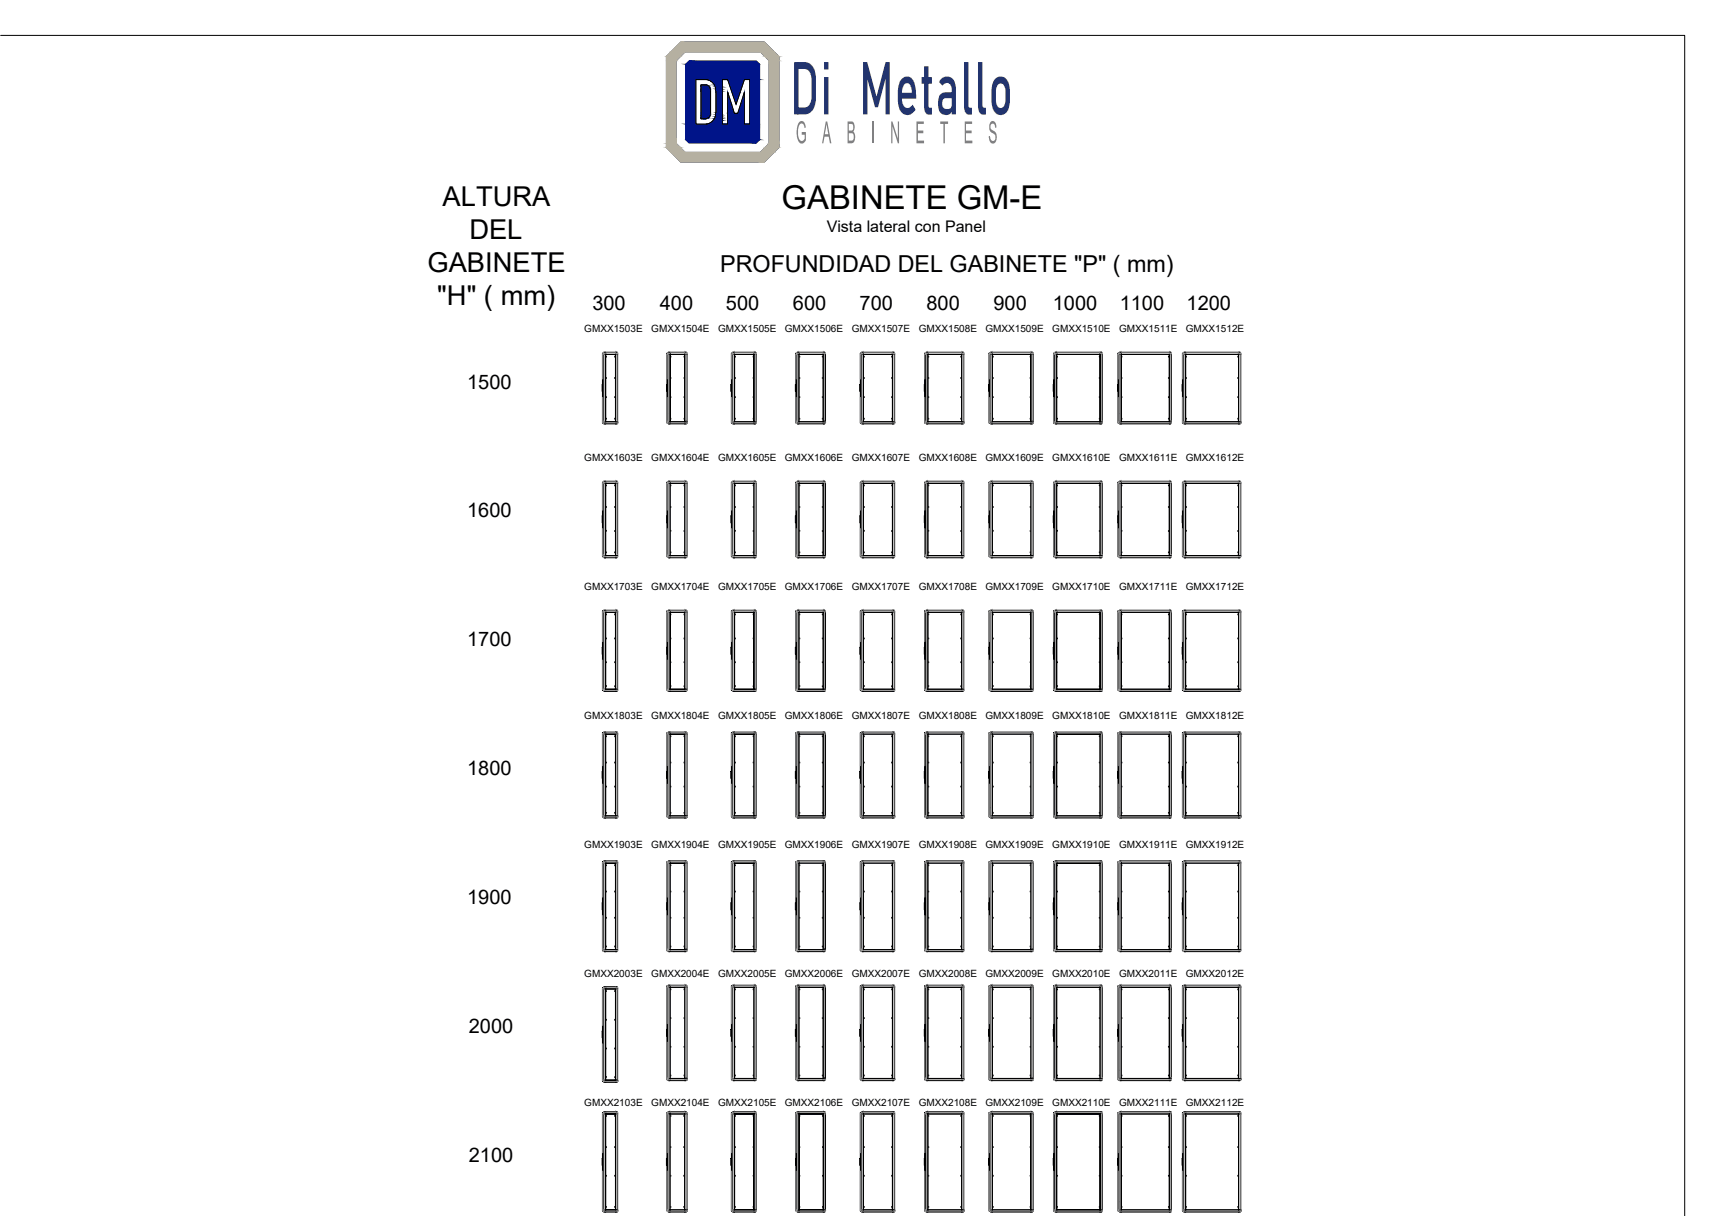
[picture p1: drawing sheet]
<svg xmlns="http://www.w3.org/2000/svg" width="297mm" height="210mm" viewBox="0 0 297 210" stroke-linecap="round" stroke-linejoin="round" font-family="sans-serif">
<defs><g id="words">
<text font-size="12.7" fill="#22346e" x="136.5" y="19.7">Di Metallo</text>
<text font-size="5.7" x="135" y="36">GABINETE GM-E</text>
<g font-size="4.7">
<text x="76.4" y="35.6">ALTURA</text>
<text x="81.1" y="41.2">DEL</text>
<text x="73.8" y="46.9">GABINETE</text>
<text x="75.5" y="52.6">&quot;H&quot; ( mm)</text>
</g>
<text font-size="4" x="124.4" y="47">PROFUNDIDAD DEL GABINETE &quot;P&quot; ( mm)</text>
<g font-size="3.5">
<text x="102.3" y="53.6">300</text>
<text x="113.9" y="53.6">400</text>
<text x="125.4" y="53.6">500</text>
<text x="136.9" y="53.6">600</text>
<text x="148.4" y="53.6">700</text>
<text x="160" y="53.6">800</text>
<text x="171.6" y="53.6">900</text>
<text x="181.8" y="53.6">1000</text>
<text x="193.4" y="53.6">1100</text>
<text x="204.9" y="53.6">1200</text>
<text x="80.7" y="67.1">1500</text>
<text x="80.7" y="89.3">1600</text>
<text x="80.7" y="111.6">1700</text>
<text x="80.7" y="133.8">1800</text>
<text x="80.7" y="156.1">1900</text>
<text x="81" y="178.4">2000</text>
<text x="81" y="200.6">2100</text>
</g>
<text font-size="2.8" x="142.8" y="40.1">Vista lateral con Panel</text>
<g font-size="1.7">
<text x="100.9" y="57.2">GMXX1503E</text>
<text x="112.5" y="57.2">GMXX1504E</text>
<text x="124" y="57.2">GMXX1505E</text>
<text x="135.5" y="57.2">GMXX1506E</text>
<text x="147.1" y="57.2">GMXX1507E</text>
<text x="158.7" y="57.2">GMXX1508E</text>
<text x="170.2" y="57.2">GMXX1509E</text>
<text x="181.7" y="57.2">GMXX1510E</text>
<text x="193.3" y="57.2">GMXX1511E</text>
<text x="204.8" y="57.2">GMXX1512E</text>
<text x="100.9" y="79.5">GMXX1603E</text>
<text x="112.5" y="79.5">GMXX1604E</text>
<text x="124" y="79.5">GMXX1605E</text>
<text x="135.5" y="79.5">GMXX1606E</text>
<text x="147.1" y="79.5">GMXX1607E</text>
<text x="158.7" y="79.5">GMXX1608E</text>
<text x="170.2" y="79.5">GMXX1609E</text>
<text x="181.7" y="79.5">GMXX1610E</text>
<text x="193.3" y="79.5">GMXX1611E</text>
<text x="204.8" y="79.5">GMXX1612E</text>
<text x="100.9" y="101.8">GMXX1703E</text>
<text x="112.5" y="101.8">GMXX1704E</text>
<text x="124" y="101.8">GMXX1705E</text>
<text x="135.5" y="101.8">GMXX1706E</text>
<text x="147.1" y="101.8">GMXX1707E</text>
<text x="158.7" y="101.8">GMXX1708E</text>
<text x="170.2" y="101.8">GMXX1709E</text>
<text x="181.7" y="101.8">GMXX1710E</text>
<text x="193.3" y="101.8">GMXX1711E</text>
<text x="204.8" y="101.8">GMXX1712E</text>
<text x="100.9" y="124.1">GMXX1803E</text>
<text x="112.5" y="124.1">GMXX1804E</text>
<text x="124" y="124.1">GMXX1805E</text>
<text x="135.5" y="124.1">GMXX1806E</text>
<text x="147.1" y="124.1">GMXX1807E</text>
<text x="158.7" y="124.1">GMXX1808E</text>
<text x="170.2" y="124.1">GMXX1809E</text>
<text x="181.7" y="124.1">GMXX1810E</text>
<text x="193.3" y="124.1">GMXX1811E</text>
<text x="204.8" y="124.1">GMXX1812E</text>
<text x="100.9" y="146.3">GMXX1903E</text>
<text x="112.5" y="146.3">GMXX1904E</text>
<text x="124" y="146.3">GMXX1905E</text>
<text x="135.5" y="146.3">GMXX1906E</text>
<text x="147.1" y="146.3">GMXX1907E</text>
<text x="158.7" y="146.3">GMXX1908E</text>
<text x="170.2" y="146.3">GMXX1909E</text>
<text x="181.7" y="146.3">GMXX1910E</text>
<text x="193.3" y="146.3">GMXX1911E</text>
<text x="204.8" y="146.3">GMXX1912E</text>
<text x="100.9" y="168.6">GMXX2003E</text>
<text x="112.5" y="168.6">GMXX2004E</text>
<text x="124" y="168.6">GMXX2005E</text>
<text x="135.5" y="168.6">GMXX2006E</text>
<text x="147.1" y="168.6">GMXX2007E</text>
<text x="158.7" y="168.6">GMXX2008E</text>
<text x="170.2" y="168.6">GMXX2009E</text>
<text x="181.7" y="168.6">GMXX2010E</text>
<text x="193.3" y="168.6">GMXX2011E</text>
<text x="204.8" y="168.6">GMXX2012E</text>
<text x="100.9" y="190.9">GMXX2103E</text>
<text x="112.5" y="190.9">GMXX2104E</text>
<text x="124" y="190.9">GMXX2105E</text>
<text x="135.5" y="190.9">GMXX2106E</text>
<text x="147.1" y="190.9">GMXX2107E</text>
<text x="158.7" y="190.9">GMXX2108E</text>
<text x="170.2" y="190.9">GMXX2109E</text>
<text x="181.7" y="190.9">GMXX2110E</text>
<text x="193.3" y="190.9">GMXX2111E</text>
<text x="204.8" y="190.9">GMXX2112E</text>
</g>
</g></defs>
<!-- layer: Estructura -->
<g fill="none" stroke="#000" stroke-width=".17">
<path d="M104 66.4v1.2zM104 61h.2v12h-.2zM104.2 72.8h2.5M104.2 73l.1 .1M104.2 61.2v-.3v12.1M104.2 71.3v.1M104.3 60.8l-.1 .1M104.3 61.1l.1 .1-.1-.1M104.3 61l.2 .2-.2-.2M104.3 73l.2-.2-.2 .2M104.3 73.2h2.2M104.3 61.1l.1 .1"/>
<path d="M104.3 61.1l.2 .1M104.4 61l.2 .1M104.4 60.9l.2 .2-.2-.2M104.5 72.8l-.2 .1M104.5 60.9l.1 .2M104.5 61.2l-.1-.2 .2 .2M104.5 60.9l.1 .1M104.5 72.8l-.1 .2M104.6 72.9l-.1 .1M104.6 73h-.1M104.6 61.2v-.4h1.7v12.4M104.6 61.2h-.4v11.8"/>
<path d="M106.3 61l.1-.1-.1 .2M106.3 60.9h.1M106.3 72.9l.2 .1h-.2M106.3 73h.1M106.3 72.8l.2 .2M106.4 72.8l.1 .2v-.2M106.5 60.9l-.2 .2 .2-.2M106.5 73l-.2-.2 .2 .2M106.5 60.8l.1 .1M106.5 61.1v.1M106.5 61.1l-.1 .1M106.5 61l-.2 .1"/>
<path d="M106.5 72.8v.1M106.6 73l-.1 .1M106.7 61.2v11.8v-.2M106.7 61.2h-2.1h1.7v11.6h-1.7v-11.6v12M106.7 60.9v.3M106.7 72.8v.2M115.1 66.4l.1 1.2zM115.2 61h.1v12h-.1zM115.3 72.8h3.3M115.3 73l.1 .1M115.3 61.2v-.3v12.1M115.3 71.3v.1"/>
<path d="M115.4 60.8l-.1 .1M115.5 61.1l.1 .1M115.5 61l.1 .2-.1-.2M115.5 72.8v.1M115.5 73l.1-.2-.1 .2M115.5 73.2h3M115.5 61l.2 .1M115.5 73l.2-.2-.2 .2M115.5 73l.2-.2v.4M115.6 60.9l.1 .2-.1-.2M115.6 72.8l-.1 .1 .1-.1M115.6 60.9l.1 .2"/>
<path d="M115.7 60.9v.1M115.7 72.9l-.1 .1M115.7 73h.1M118.2 61.2h-2.5h2.6M118.2 72.8h-2.5v-11.6v11.6M118.2 61.2h.1M118.2 72.8h.1M118.3 72.8v-11.6v12M118.3 61.2l.2-.2-.2 .2M118.3 61.2v-.4h-2.6v.4h-.4v11.8M118.3 61.2h.3M118.3 73h.1"/>
<path d="M118.3 60.9h.1M118.3 72.8l.1 .2-.1-.1M118.3 60.9v.1M118.4 72.8l.1 .1M118.4 73l-.1-.1 .1 .1M118.4 60.9l-.1 .2M118.4 61l-.1 .1M118.5 60.8l.1 .1M118.5 61.1l-.1 .1 .1-.1M118.5 72.8h.1M118.5 61.1v.1M118.5 61.1l-.1 .1"/>
<path d="M118.6 73l-.1 .1M118.6 61.2v11.8v-.2M118.6 60.9v.3M118.6 72.8v.2M126.2 66.4l.1 1.2zM126.3 61h.1v12h-.1zM126.4 72.8h4.2M126.5 73l.1 .1M126.5 60.9v12.1M126.5 60.9v.3M126.5 71.3v.1M126.6 60.8l-.1 .1"/>
<path d="M126.6 61.1l.1 .1M126.6 61.1l.2 .1M126.6 72.8v.1M126.6 73.2h3.9M126.6 61l.2 .1M126.6 73l.2-.2-.2 .2M126.6 73l.2-.2v.4M126.7 60.9l.1 .2-.1-.2M126.7 72.8l-.1 .2 .2-.2M126.7 60.9l.1 .2M126.8 60.9v.1M126.8 72.9l-.1 .1"/>
<path d="M126.8 73h.1M130.2 72.8h-3.3v-11.6h3.3h-3.3v11.6M130.2 72.8v-11.6v11.6M130.2 61.2h.1M130.2 72.8h.1M130.2 60.9v.1M130.2 72.9l.1 .1M130.2 73h.1M130.3 72.8l.2 .2-.1-.2M130.3 60.9l-.1 .2M130.4 60.9l-.2 .2 .2-.2M130.4 61l-.2 .1"/>
<path d="M130.4 73l-.2-.2 .2 .2M130.4 73l-.2-.2v.4M130.4 60.8l.2 .1M130.5 61.1l-.1 .1M130.5 61.1l-.2 .1M130.5 72.8v.1M130.6 73l-.2 .1M130.6 61.2v11.8v-.2M130.6 61.2h-.4v-.4h-3.4v.4h-.4v11.8M130.6 60.9v.3M130.6 72.8v.2M137.4 66.4v1.2z"/>
<path d="M137.4 61h.2v12h-.2zM137.6 72.8h5M137.6 73l.1 .1M137.6 60.9v12.1M137.6 60.9v.3M137.6 71.3v.1M137.7 60.8l-.1 .1M137.7 61.1l.1 .1M137.7 61.1l.2 .1M137.7 61l.3 .1M137.7 72.8v.1M137.7 73l.3-.2-.2 .2"/>
<path d="M137.7 73.2h4.7M137.8 60.9l.2 .2-.2-.2M137.8 72.8l-.1 .2 .2-.2M137.9 60.9h.1M137.9 73h.1M138 61l-.1-.1 .1 .2M138 72.9l-.2 .1h.2M138 73.2v-12.4h4.2v12.4M138 72.8l-.2 .2M138 61.2h4.1v11.6h-4.1zM142.2 61.1l.2-.1-.2 .2M142.2 61l.1-.1-.1 .2"/>
<path d="M142.2 60.9h.1M142.2 72.9l.2 .1M142.2 73h.1M142.3 72.8l.1 .2M142.3 60.9l-.1 .2 .2-.2M142.4 72.8v.1M142.4 60.8l.1 .1M142.4 61.1v.1M142.4 61l-.1 .2M142.4 72.8h.1M142.4 72.9l-.1-.1 .1 .1M142.5 73l-.1 .1"/>
<path d="M142.6 61.2v11.8v-.2M142.6 61.2h-5v11.8M142.6 60.9v.3M142.6 72.8v.2M148.5 66.4l.1 1.2zM148.6 61h.1v12h-.1zM148.7 72.8h5.8M148.7 73l.2 .1M148.7 60.9v12.1M148.7 60.9v.3M148.7 71.3v.1M148.9 60.8l-.2 .1"/>
<path d="M148.9 61.1l.1 .1M148.9 61l.2 .1M148.9 72.8h.1M148.9 73l.2-.2-.2 .2M148.9 73.2h5.5M148.9 61.1v.1M148.9 61.2v-.1l.1 .1M148.9 60.9l.2 .2-.1-.2M148.9 72.8v.1M149 72.8l-.1 .2 .1-.2M149 60.9h.1M149 73h.1"/>
<path d="M149.1 61l-.1-.1 .1 .2M149.1 72.8l-.2 .2 .2-.1M149.1 73h-.1M154.1 61.2h-5v11.6h5M154.1 61.2h.1M154.1 72.8h.1M154.1 72.8v-11.6v12M154.1 73h.1M154.2 61.2l.1-.2-.2 .2v-.4h-5v12.4M154.2 60.9h.1M154.2 72.8l.1 .2-.2-.1M154.2 73h.1"/>
<path d="M154.2 60.9l-.1 .1M154.2 72.8l.2 .1M154.2 73l-.1-.1 .1 .1M154.3 60.9l-.2 .2M154.3 61l-.2 .1M154.3 61l-.1 .2 .2-.2M154.3 73l-.1-.2 .2 .2M154.4 60.8l.1 .1M154.4 61.1l-.1 .1 .1-.1M154.4 61.1l-.1 .1M154.4 61.1l-.2 .1M154.5 73l-.1 .1"/>
<path d="M154.5 61.2v11.8v-.2M154.5 61.2h-5.8v11.8M154.5 60.9v.3M154.5 72.8v.2M159.6 66.4l.1 1.2zM159.7 61h.1v12h-.1zM159.8 72.8h6.6M159.9 73l.1 .1M159.9 60.9v12.1M159.9 60.9v.3M159.9 71.3v.1M160 60.8l-.1 .1"/>
<path d="M160 61.1v.1M160 61l.2 .1M160 72.8h.1M160 72.9l.1-.1-.1 .1M160 73l.2-.2-.2 .2M160 73.2h6.3M160 60.9l.2 .2-.1-.2M160 72.8v.1M160.1 61.2l-.1-.2 .2 .2M160.1 72.8l-.1 .2 .2-.2M160.2 60.9h.1M160.2 73h.1"/>
<path d="M160.2 61l-.1-.1 .1 .2M160.2 72.8l-.2 .2 .2-.1M160.2 73h-.1M160.2 73.2v-12.4h5.9v12.4M160.3 61.2h5.8v11.6h-5.8zM166.1 61l.1-.1-.1 .2M166.1 60.9h.1M166.1 72.9l.1 .1h-.1M166.1 73h.1M166.1 72.8l.2 .2M166.1 72.8l.2 .2-.1-.2M166.2 60.9l-.1 .2 .1-.2"/>
<path d="M166.3 73l-.2-.2 .2 .2M166.3 60.8l.1 .4M166.3 61.1l-.1 .1M166.3 61.1l-.2 .1M166.3 61l-.2 .1M166.3 72.8v.1M166.4 73l-.1 .1M166.4 61.2v11.8v-.2M166.4 61.2h-6.6v11.8M166.4 72.8v.2M170.8 66.4v1.2zM170.8 61h.1v12h-.1z"/>
<path d="M170.9 72.8h7.5M171 60.9v12.1M171 60.9v.3M171 71.3v.1M171 73l.1 .1M171.1 60.8l-.1 .1M171.1 61.1l.1 .1M171.1 72.8h.1M171.1 72.9l.1-.1-.1 .1M171.1 73.2h7.2M171.1 61.1v.1M171.2 60.9l.2 .2-.2-.2"/>
<path d="M171.2 61l.2 .1M171.2 72.8l-.1 .1M171.3 61.2l-.2-.2 .3 .2M171.3 72.8l-.1 .2 .2-.1M171.3 60.9h.1M171.3 73h.1M171.4 61l-.1-.1 .1 .2M171.4 73h-.2M178 61.2h-6.6v11.6h6.6M178 61.2h.1M178 72.8h.1M178 72.8v-11.6v12"/>
<path d="M178 73h.1M178.1 60.9h.1M178.1 73h.1M178.1 61.2l.2-.2-.3 .2v-.4h-6.6v12.4M178.1 72.8l.1 .2-.2-.1M178.1 60.9l-.1 .1M178.2 73l-.2-.1 .2 .1M178.2 60.9l-.2 .2M178.2 61l-.2 .1M178.2 72.8l.1 .1M178.2 60.8l.2 .1M178.3 61.1l-.1 .1"/>
<path d="M178.3 72.8h.1M178.3 72.9l-.1-.1 .1 .1M178.3 61.1v.1M178.4 73l-.2 .1M178.4 61.2v11.8v-.2M178.4 61.2h-7.5v11.8M178.4 60.9v.3M178.4 72.8v.2M181.9 66.4v1.2zM181.9 61h.2v12h-.2zM182.1 72.8h8.3M182.1 60.9v12.1"/>
<path d="M182.1 60.9v.3M182.1 71.3v.1M182.1 73l.2 .1M182.3 60.8l-.2 .1M182.3 61.1v.1M182.3 72.8h.1M182.3 72.9l.1-.1-.1 .1M182.3 73.2h7.9M182.3 60.9l.2 .2M182.3 61l.2 .1M182.3 72.8v.1M182.4 73l.1-.1-.1 .1"/>
<path d="M182.4 61.2l-.1-.2 .2 .2h-.4v11.8M182.4 72.8l-.1 .2 .2-.1M182.4 60.9l.1 .1M182.4 60.9h.1M182.4 73h.1M182.5 73h-.1M182.5 61.2h7.5h-7.5v11.6M182.5 72.8h.1M182.5 72.8h7.5M190 72.8v-11.6v12M190 61.2h.1M190 72.8h.1"/>
<path d="M190 61.2l.2-.2-.2 .2M190 72.9l.1 .1M190 73h.1M190 61.2v-.4h-7.5v12.4M190 61.2h.4M190 60.9v.1M190 72.8l.2 .2M190.1 72.8l.1 .1-.1-.1M190.1 60.9l-.1 .2M190.1 60.9l-.1 .2 .1-.2M190.2 61l-.2 .1M190.2 60.8l.2 .4"/>
<path d="M190.2 61.1l-.1 .1M190.2 61l-.1 .2 .1-.2M190.2 72.8v.1M190.2 73l-.1-.2 .1 .2M190.3 73l-.1 .1M190.4 61.2v11.8v-.2M190.4 72.8v.2M193 66.4l.1 1.2zM193.1 61h.1v12h-.1zM193.2 72.8h9.1M193.2 60.9v12.1M193.2 60.9v.3"/>
<path d="M193.2 71.3v.1M193.3 73l.1 .1M193.4 60.8l-.1 .1M193.4 61.1v.1v-.1M193.4 72.8h.1M193.4 73.2h8.8M193.4 61.1v.1M193.4 61.1l.1 .1M193.4 60.9l.2 .2M193.4 61l.2 .1M193.5 72.8l-.1 .1M193.5 73l.1-.1-.1 .1"/>
<path d="M193.5 61.2l-.1-.2 .2 .2v-.4h8.4v12.4M193.5 72.8l-.1 .2 .2-.1M193.5 60.9l.1 .1M193.6 60.9h.1M193.6 73h.1M193.6 72.8v-11.6v12M193.6 73h-.1M193.7 61.2h8.2v11.6h-8.2M193.7 72.8h.1M202 61v-.1v.2M202 60.9h.1M202 72.8l.1 .2-.1-.1"/>
<path d="M202 73h.1M202 61.2l.2-.2-.2 .2M202 72.8l.2 .2-.2-.2M202.1 60.9l-.1 .2 .1-.2M202.1 73l-.1-.2 .2 .2M202.1 72.8l.1 .1M202.1 60.8l.2 .1M202.2 61.1l-.1 .1M202.2 61l-.2 .1M202.2 72.8h.1M202.2 72.9l-.1-.1 .1 .1M202.2 61.1v.1"/>
<path d="M202.3 73l-.2 .1M202.3 61.2v11.8v-.2M202.3 61.2h-9.1v11.8M202.3 60.9v.3M202.3 72.8v.2M204.2 66.4v1.2zM204.2 61h.1v12h-.1zM204.3 72.8h10M204.4 60.9v12.1M204.4 60.9v.3M204.4 71.3v.1M204.4 73l.1 .1"/>
<path d="M204.5 61.1l.1 .1-.1-.1M204.5 61l.2 .2-.2-.2M204.5 73l.2-.2-.2 .2M204.5 73.2h9.7M204.5 61.1v.1M204.5 61.1l.1 .1M204.5 60.8l-.1 .1M204.6 60.9l.2 .2M204.6 61l.2 .1M204.6 72.8l-.1 .1M204.6 73l.2-.1-.2 .1M204.7 60.9l.1 .1"/>
<path d="M204.7 61.2l-.2-.2 .3 .2v-.4h9.1v.4l.2-.2-.2 .2M204.7 60.9h.1M204.7 72.8l-.1 .2 .2-.1M204.7 73h.1M204.8 72.8v-11.6v12M204.8 73h-.1M204.8 61.2h9.1M204.8 72.8h.1M204.8 72.8h9.1M213.9 61.2h.1M213.9 72.8h.1M213.9 72.8v-11.6v12"/>
<path d="M213.9 73h.1M213.9 60.9h.1M213.9 72.8l.2 .2-.2-.1M214 60.9l-.1 .1M214 72.8l.2 .1M214 73l-.1-.1 .1 .1M214.1 60.9l-.2 .2M214.1 61l-.2 .1M214.1 60.8l.1 .1M214.1 61l-.1 .2 .2-.2M214.1 73l-.1-.2 .2 .2M214.2 61.1l-.1 .1 .1-.1"/>
<path d="M214.2 61.1l-.1 .1M214.2 61.1l-.2 .1M214.2 73l-.1 .1M214.3 61.2v11.8v-.2M214.3 61.2h-10v11.8M214.3 60.9v.3M214.3 72.8v.2M104 133.2v1.2zM104 126.5h.2v14.5h-.2zM104.2 126.7v-.2v14.6M104.2 139.4v.1M104.3 126.4l-.1 .1"/>
<path d="M104.3 126.6l.1 .1h-.1M104.3 126.5l.2 .2M104.4 126.5l.2 .1M104.5 126.5h.1M104.5 126.7l-.1-.2 .2 .2h-.4v14.3M104.6 126.8h.1M104.6 126.8v14M106.3 126.7h-1.7h2.1M106.3 126.8v14M106.3 126.5h.1M106.4 126.5h-.1M106.4 126.5l-.1 .1 .1-.1"/>
<path d="M106.5 126.5l-.1 .2M106.5 126.5l-.2 .1M106.5 126.4l.1 .1M106.5 126.7h.1M106.5 126.6l-.1 .1 .1-.1M106.5 126.6v.1M106.7 126.7v14.4v-.3M106.7 126.5v.2M115.1 133.2l.1 1.2zM115.2 126.5h.1v14.5h-.1zM115.3 126.7v-.2v14.6M115.3 139.4v.1"/>
<path d="M115.4 126.4l-.1 .1M115.5 126.7h.1M115.5 126.5l.1 .2M115.5 126.6l.1 .1M115.5 126.5l.2 .1M115.6 126.5h.1M115.7 126.5h.1M115.7 126.8h.1M115.7 126.8v14M115.7 126.7v14.2h2.6M118.2 126.7h-2.5h2.6M118.2 126.8h.1"/>
<path d="M118.3 126.5h.1M118.3 126.7h.3M118.3 126.7l.2-.1-.1 .1M118.3 126.5v.1M118.4 126.5l-.1 .2 .1-.2M118.5 126.4l.1 .1M118.5 126.7h.1M118.5 126.6v.1M118.5 126.5l-.2 .2 .2-.2M118.5 126.5l-.2 .2M118.6 126.7v14.4v-.3M118.6 126.5v.2"/>
<path d="M126.2 133.2l.1 1.2zM126.3 126.5h.1v14.5h-.1zM126.5 126.5v14.5l.1 .2h3.9M126.5 126.5v.2M126.5 139.4v.1M126.6 126.4l-.1 .1M126.6 126.7h.1M126.6 126.6l.1 .1-.1-.1M126.6 126.6l.1 .1M126.6 126.5l.2 .2M126.6 126.5l.2 .1M126.7 126.5h.1"/>
<path d="M126.8 126.5h.1M126.9 126.7h3.3h-3.3M126.9 126.8h.1M126.9 126.8v14M126.9 126.7v14.2h3.3v-14.2M130.2 126.8v14M130.2 126.5h.1M130.3 126.5h-.1M130.4 126.5l-.2 .1M130.4 126.4l.2 .1M130.5 126.7h.1M130.5 126.6l-.2 .1 .2-.1"/>
<path d="M130.5 126.6l-.1 .1M130.5 126.5l-.2 .2M130.6 126.7v14.4v-.3M130.6 126.7h-.4v-.3h-3.4v.3h-.4v14.3M130.6 126.5v.2M137.4 133.2v1.2zM137.4 126.5h.2v14.5h-.2zM137.6 126.5v14.5l.1 .2h4.7l.1-.2M137.6 126.5v.2M137.6 139.4v.1M137.7 126.4l-.1 .1M137.7 126.7h.1"/>
<path d="M137.7 126.6l.2 .1-.2-.1M137.7 126.6l.1 .1M137.9 126.5l.1 .1-.1-.1M137.9 126.5h.1M138 126.6l-.3-.1 .2 .2M138 126.5h.1M138 126.8h.1M138 126.8v14M142.1 126.8v14M142.2 126.5h.1M142.3 126.5l-.1 .1 .1-.1M142.3 126.5l-.1 .1"/>
<path d="M142.4 126.5l-.2 .2M142.4 126.4l.1 .1M142.4 126.7h.1M142.4 126.6l-.1 .1M142.4 126.5l-.2 .2 .2-.2M142.6 126.7v14.4v-.3M142.6 126.7h-5v14.3M142.6 126.5v.2M148.5 133.2l.1 1.2zM148.6 126.5h.1v14.5h-.1zM148.7 126.5v14.5l.2 .2h5.5M148.7 126.5v.2"/>
<path d="M148.7 139.4v.1M148.9 126.4l-.2 .1M148.9 126.7h.1M148.9 126.6l.1 .1-.1-.1M148.9 126.6l.1 .1M148.9 126.5l.1 .2M149 126.5l.1 .1M149 126.5l.1 .1-.1-.1M149 126.5h.1M149.1 126.5h.1M149.1 126.8h.1M149.1 126.8v14"/>
<path d="M154.1 126.8h.1M154.1 126.5h.1M154.2 126.7l.1-.2-.1 .2M154.2 126.5l-.1 .1M154.3 126.5l-.2 .2 .2-.2M154.3 126.5l-.2 .2M154.4 126.4l.1 .1M154.4 126.6l-.1 .1h.1M154.5 126.7v14.4v-.3M154.5 126.7h-5.8v14.3M154.5 126.5v.2M159.6 133.2l.1 1.2z"/>
<path d="M159.7 126.5h.1v14.5h-.1zM159.9 126.5v14.5l.1 .2h6.3l.1-.4M159.9 126.5v.2M159.9 139.4v.1M160 126.4l-.1 .1M160 126.7h.1M160 126.6l.1 .1M160 126.5l.2 .2M160.1 126.5l.1 .1M160.1 126.5l.1 .1-.1-.1M160.2 126.5h.1M160.3 126.8h.1"/>
<path d="M160.3 126.8v14M166.1 126.8v14M166.1 126.6l.2-.1-.2 .2M166.1 126.5h.1M166.2 126.5l-.1 .1 .1-.1M166.3 126.4l.1 .3M166.3 126.7h.1M166.3 126.6l-.1 .1 .1-.1M166.3 126.6l-.1 .1M166.4 126.7v14.4v-.3M166.4 126.7h-6.6v14.3M170.8 133.2v1.2z"/>
<path d="M170.8 126.5h.1v14.5h-.1zM171 126.5v14.6v-.3l.1 .4M171 126.5v.2M171 139.4v.1M171.1 126.4l-.1 .1M171.1 126.7h.1M171.1 126.6l.2 .1M171.1 126.5l.2 .2-.2-.2M171.1 126.5l.3 .2M171.2 126.5l.2 .2-.2-.2M171.2 126.5l.2 .1M171.3 126.5l.1 .1-.1-.1"/>
<path d="M171.3 126.5h.1M171.4 126.5h.1M171.4 126.8h.1M171.4 126.8v14M178 126.8h.1M178 126.5h.1M178.1 126.5l-.1 .1M178.2 126.5l-.2 .2 .2-.2M178.2 126.4l.2 .1M178.3 126.7h.1M178.3 126.6l-.2 .1M178.3 126.5l-.2 .2 .2-.2"/>
<path d="M178.3 126.7h-.1M178.3 126.5l-.3 .2M178.4 126.7v14.4v-.3M178.4 126.7h-7.5v14.3M178.4 126.5v.2M181.9 133.2v1.2zM181.9 126.5h.2v14.5h-.2zM182.1 126.5v14.6v-.3l.2 .4M182.1 126.5v.2M182.1 139.4v.1M182.3 126.4l-.2 .1M182.3 126.7h.1"/>
<path d="M182.3 126.6l.1 .1M182.3 126.5l.1 .2-.1-.2M182.3 126.5l.2 .2M182.3 126.5l.2 .2-.2-.2M182.4 126.5l.1 .1M182.5 126.7h7.5h-7.5M182.5 126.5h.1M182.5 126.7h-.4v14.3M182.5 126.8h.1M190 126.8v14M190 126.6l.2-.1-.2 .2h.4M190 126.5h.1"/>
<path d="M190.1 126.5h-.1M190.2 126.5l-.2 .2M190.2 126.4l.2 .3M190.2 126.7h.1M190.2 126.5l-.1 .2M190.2 126.6l-.1 .1M190.4 126.7v14.4v-.3M193 133.2l.1 1.2zM193.1 126.5h.1v14.5h-.1zM193.2 126.5v14.6v-.3l.2 .4M193.2 126.5v.2M193.2 139.4v.1"/>
<path d="M193.4 126.4l-.1 .1M193.4 126.7h.1M193.4 126.6v.1M193.4 126.5l.2 .2-.2-.2M193.4 126.5l.2 .2M193.5 126.7l-.1-.1 .1 .1M193.5 126.5l.1 .1M193.6 126.5h.1M193.7 126.8h.1M201.9 126.8v14M202 126.5h.1M202 126.5v.1v-.1"/>
<path d="M202.1 126.5l-.1 .1M202.1 126.5l-.1 .2M202.1 126.4l.2 .1M202.2 126.7h.1M202.2 126.6l-.2 .1M202.2 126.7h-.1M202.3 126.7v14.4v-.3M202.3 126.7h-9.1v14.3M202.3 126.5v.2M204.2 133.2v1.2zM204.2 126.5h.1v14.5h-.1zM204.4 126.5v14.6v-.3l.1 .4h9.7"/>
<path d="M204.4 126.5v.2M204.4 139.4v.1M204.5 126.6l.1 .1h-.1M204.5 126.4l-.1 .1M204.5 126.5l.3 .2M204.6 126.5l.2 .2-.2-.2M204.6 126.7l-.1-.2 .2 .2M204.7 126.5l.1 .1M204.8 126.5h.1M204.8 126.8h.1M213.9 126.8h.1M213.9 126.5h.1"/>
<path d="M213.9 126.7l.2-.2-.1 .2M214 126.5l-.1 .1M214.1 126.5l-.2 .2 .2-.2M214.1 126.4l.1 .1M214.1 126.5l-.2 .2M214.2 126.6l-.1 .1h.1M214.3 126.7v14.4v-.3M214.3 126.7h-10v14.3M214.3 126.5v.2M104.2 140.8h2.5M104.2 141l.1 .2M104.3 140.9l.1-.1-.1 .1"/>
<path d="M104.3 141l.2-.2-.2 .2M104.3 141.2h2.2M104.4 140.8l-.1 .1M104.5 140.8l-.2 .1M104.5 140.8l-.1 .2M104.6 140.9l-.1 .2M104.6 141l-.1 .1M104.6 141.2v-14.8h1.7v14.8M104.6 140.9h1.7M106.3 140.9l.2 .2-.2-.1M106.3 141.1h.1M106.3 140.8l.2 .2"/>
<path d="M106.4 140.8l.1 .1M106.5 140.8v.1M106.5 141l-.2-.1 .2 .1M106.6 141l-.1 .2M106.7 140.8v.3M115.3 141v-14.3h.4v-.3h2.6v14.8M115.3 140.8h3.3M115.3 141l.1 .2M115.5 141l.1-.2-.1 .2M115.5 141l.2-.2v.4M115.6 140.8l-.1 .1M115.7 140.9l-.1 .2"/>
<path d="M115.7 141v.1M118.2 140.8h.1M118.3 140.9l.1 .2M118.3 141v.1M118.3 141.1h.1M118.3 140.8l.2 .2-.2-.1 .1 .1M118.4 141.1l-.1-.2 .1 .2M118.4 140.8l.1 .1M118.5 140.9l-.1-.1 .1 .1M118.5 140.8v.1M118.6 141l-.1 .2h-3M118.6 140.8v.3"/>
<path d="M126.4 140.8h4.2M126.6 141l.2-.2v.4M126.7 140.8l-.1 .1M126.8 140.8l-.2 .1M126.8 140.9l-.1 .2M126.8 141v.1M130.2 140.9l.1 .2M130.2 141v.1M130.3 140.8l.2 .1M130.4 140.8l.1 .1M130.4 141l-.2-.2v.4M130.6 141l-.2 .2"/>
<path d="M130.6 140.8v.3M137.6 140.8h5M137.8 141l.2-.1-.2 .1M137.8 140.8l-.1 .1M137.9 140.8l-.2 .1M137.9 141.1h.1M138 140.9l-.2 .2 .2-.1M138 141.2v-14.8h4.2v14.8M138 140.9h4.2M138 140.8l-.3 .2M142.2 141l.1 .1M142.2 141.1h.1"/>
<path d="M142.2 140.9l.2 .2M142.3 140.8l.1 .2M142.4 140.8v.1M142.4 141l-.2-.1 .2 .1M142.6 140.8v.3M148.7 140.8h5.8M148.9 140.8v.1M148.9 140.8v.1l.1-.1M148.9 141l.2-.1-.2 .1M149 140.8l-.1 .1M149 141.1h.1M149.1 141l-.1 .1"/>
<path d="M149.1 141.2v-14.8h5v14.8M149.1 140.9h5M149.1 140.8l-.2 .2M149.1 140.9l-.2 .2M154.1 140.8h.1M154.1 140.9l.2 .2M154.1 141l.1 .1M154.2 140.8l.1 .2M154.2 141.1h.1M154.2 141.1l-.1-.2 .1 .2M154.2 140.8l.2 .1M154.3 141l-.1-.2 .2 .2"/>
<path d="M154.3 140.8l.1 .1M154.4 140.9l-.1-.1 .1 .1M154.5 141l-.1 .2M154.5 140.8v.3M159.8 140.8h6.6M160 140.8v.1M160 141l.2-.1-.2 .1M160.1 140.8l-.1 .2 .2-.2M160.2 141.1h.1M160.2 141l-.1 .1M160.2 141.2v-14.8h5.9v14.8M160.2 140.9h5.9"/>
<path d="M160.2 140.8l-.2 .2M160.2 140.9l-.2 .2M166.1 140.9l.1 .2-.1-.1M166.1 141.1h.1M166.1 140.8l.2 .2M166.1 140.8l.2 .1M166.2 140.8l.1 .1M166.3 141l-.2-.1 .2 .1M170.9 140.8h7.5M171.1 141.2h7.2M171.1 140.8v.1M171.2 140.8l-.1 .1"/>
<path d="M171.3 140.8l-.2 .2 .3-.1-.2 .1M171.3 141.1h.1M171.4 141l-.2 .1M171.4 141.2v-14.8h6.6v14.8M171.4 140.9h6.6M171.4 140.9l-.2 .2M178 140.8h.1M178 140.9l.2 .2M178 141l.1 .1M178.1 141.1h.1M178.1 140.8l.2 .2-.3-.1 .2 .1M178.2 141.1l-.2-.2 .2 .2"/>
<path d="M178.2 140.8l.1 .1M178.3 140.8v.1M178.4 141l-.2 .2M178.4 140.8v.3M182.1 140.8h8.3M182.3 140.8v.1M182.4 141.1l.1-.2-.1 .2M182.4 140.8l-.1 .2 .2-.1-.2 .1M182.4 141.1h.1M182.5 141.2v-14.8h7.5v14.8M182.5 140.9h7.5M182.5 140.9l-.2 .2"/>
<path d="M182.5 141l-.1 .1M182.5 140.8h.1M190 140.9l.1 .2M190 141v.1M190 140.8l.2 .2M190.1 140.8l.1 .1M190.2 141l-.1-.2 .1 .2M190.4 140.8l-.2 .4h-7.9M193.2 140.8h9.1M193.4 140.9v-.1v.1M193.4 141.2h8.8M193.4 140.8v.1"/>
<path d="M193.5 141.1l.1-.2-.1 .2M193.5 140.8l-.1 .1M193.5 140.8l-.1 .2 .2-.1-.2 .1M193.6 141.1h.1M193.6 141.2v-14.8h8.4v14.8M193.6 140.9h8.4M193.6 140.9l-.2 .2M193.6 141l-.1 .1M193.7 140.8h.1M202 141l.1 .1M202 141.1h.1M202 140.8l.2 .2"/>
<path d="M202 140.9l.1 .2M202 140.8l.2 .2-.2-.2M202.1 140.8l.1 .1M202.1 141l-.1-.1 .1 .1M202.2 140.8v.1M202.3 141l-.2 .2M202.3 140.8v.3M204.3 140.8h10M204.5 140.9l.1-.1-.1 .1M204.5 141l.2-.2-.2 .2M204.5 140.8v.1M204.6 141.1l.2-.2-.2 .2"/>
<path d="M204.6 140.8l-.1 .1M204.7 140.8l-.1 .2M204.7 141.1h.1M204.8 141.2v-14.8h9.1v14.8M204.8 140.9h9.1M204.8 140.9l-.2 .2M204.8 141l-.1 .1M204.8 140.8h.1M213.9 140.8h.1M213.9 140.9l.2 .2M213.9 141l.1 .1M213.9 140.8l.2 .2"/>
<path d="M213.9 141.1h.1M214 141.1l-.1-.2 .1 .2M214 140.8l.2 .1M214.1 141l-.1-.2 .2 .2M214.1 140.8l.1 .1M214.2 140.9l-.1-.1 .1 .1M214.2 141l-.1 .2M214.3 140.8v.3M104 178v1.2zM104 170.5h.2v16.2h-.2zM104.2 170.7v-.2v16.2M104.3 170.3l-.1 .2"/>
<path d="M104.3 170.6l.1 .1M104.3 170.5l.2 .2M104.4 170.5l.1 .2M104.5 170.5l.1 .1M104.5 170.5h.1h-.1M104.5 170.5h.1M104.6 170.7h.1M104.6 170.7v15.8v-15.8M104.6 170.6l-.2-.1 .2 .2M104.6 170.7h-.4v16M104.6 170.7v-.4h1.7v.4M106.3 170.7h-1.7h1.7"/>
<path d="M106.3 170.7v15.8h-1.7h1.7v-15.8M106.3 170.6l.2-.1-.1 .2M106.3 170.5h.1M106.3 170.7h.4M106.4 170.5l-.1 .1M106.5 170.3l.1 .2M106.5 170.7h.1M106.5 170.6l-.1 .1 .1-.1M106.5 170.6v.1M106.7 170.7v16v-.2M106.7 170.5v.2M115.1 177.7l.1 1.2z"/>
<path d="M115.2 170.2h.1v16.2h-.1zM115.3 170.4v-.2v16.2M115.4 170l-.1 .2M115.5 170.4h.1M115.5 170.3l.1 .1-.1-.1M115.5 170.2l.2 .2-.2-.2 .2 .2v-.3h2.6v16.4M115.6 170.4l-.1-.1 .1 .1M115.6 170.2l.1 .2M115.7 170.2v.1M115.7 170.4v15.8M118.2 170.4h-2.5v15.8h2.5M118.2 170.4h.1"/>
<path d="M118.3 170.2h.1M118.3 170.2v.1M118.4 170.2l-.1 .1 .1-.1M118.4 170.2l-.1 .2M118.5 170l.1 .2M118.5 170.4h.1M118.5 170.4h-.1M118.6 170.4v16v-.2M118.6 170.2v.2M118.6 170.4h-3.3v16M126.2 177.7l.1 1.2zM126.3 170.2h.1v16.2h-.1z"/>
<path d="M126.5 170.2v16.2M126.5 170.2v.2M126.6 170l-.1 .2M126.6 170.4h.1M126.6 170.2l.2 .2-.2-.2 .2 .2v-.3h3.4v.3l.2-.2M126.7 170.4l-.1-.1 .2 .1M126.7 170.2l.1 .2M126.8 170.2v.1M126.9 170.4h3.3v15.8h-3.3zM126.9 170.4v15.8M130.2 170.4v15.8M130.2 170.2v.1"/>
<path d="M130.3 170.4l.2-.1-.1 .1M130.3 170.2l-.1 .2M130.4 170l.2 .2M130.5 170.4h.1M130.6 170.4v16v-.2M130.6 170.2v.2M130.6 170.4h-4.2v16M137.4 177.7v1.2zM137.4 170.2h.2v16.2h-.2zM137.6 170.2v16.2M137.6 170.2v.2M137.7 170l-.1 .2"/>
<path d="M137.7 170.4h.1M137.7 170.2l.3 .2M137.8 170.4l-.1-.1 .2 .1M137.9 170.2h.1M138 170.3l-.2-.1 .2 .2M138 170.4h4.1v15.8h-4.1zM142.2 170.2h.1M142.3 170.2l-.1 .1M142.4 170.2l-.2 .2 .2-.2M142.4 170.2l-.2 .2M142.4 170l.1 .2M142.4 170.4h.1"/>
<path d="M142.4 170.3l-.1 .1 .1-.1M142.4 170.2l-.1 .2M142.6 170.4v16v-.2M142.6 170.2v.2M142.6 170.4h-5v16M148.5 177.7l.1 1.2zM148.6 170.2h.1v16.2h-.1zM148.7 170.2v16.2M148.7 170.2v.2M148.9 170l-.2 .2M148.9 170.4h.1M148.9 170.2l.2 .2"/>
<path d="M149 170.4l-.1-.1 .1 .1M149 170.2l.1 .1M149 170.2h.1M154.1 170.4h-5v15.8h5M154.1 170.4h.1M154.2 170.2h.1M154.2 170.2l-.1 .1M154.2 170.2l-.1 .1 .1-.1M154.3 170.2l-.1 .2M154.3 170.2l-.2 .2M154.3 170.3l-.1 .1 .2-.1M154.4 170l.1 .2"/>
<path d="M154.4 170.4h-.2M154.5 170.4v16v-.2M154.5 170.2v.2M154.5 170.4h-5.8v16M159.6 177.7l.1 1.2zM159.7 170.2h.1v16.2h-.1zM159.9 170.2v16.2M159.9 170.2v.2M160 170l-.1 .2M160 170.4h.1M160 170.3l.1 .1-.1-.1M160 170.2l.2 .2"/>
<path d="M160.1 170.2l.1 .1M160.1 170.4l-.1-.1 .2 .1M160.2 170.2h.1M160.3 170.4h5.8v15.8h-5.8zM166.1 170.3l.1-.1-.1 .2M166.1 170.2h.1M166.1 170.4l.2-.1-.1 .1M166.3 170l.1 .4M166.3 170.4h.1M166.3 170.2l-.2 .2M166.4 170.4v16v-.2M166.4 170.4h-6.6v16"/>
<path d="M170.8 177.7v1.2zM170.8 170.2h.1v16.2h-.1zM171 170.2v16.2M171 170.2v.2M171.1 170l-.1 .2M171.1 170.4h.1M171.1 170.3l.1 .1-.1-.1M171.2 170.2l.1 .2M171.2 170.2l.2 .2M171.2 170.2l.2 .1M171.3 170.2h.1M178 170.4h-6.6v15.8h6.6"/>
<path d="M178 170.4h.1M178.1 170.2h.1M178.1 170.2l-.1 .1M178.2 170.2l-.2 .1 .2-.1M178.2 170.2l-.1 .2M178.2 170.2l-.2 .2M178.2 170l.2 .2M178.3 170.4h.1M178.3 170.3l-.1 .1 .1-.1M178.3 170.4h-.1M178.4 170.4v16v-.2M178.4 170.2v.2"/>
<path d="M178.4 170.4h-7.5v16M181.9 177.7v1.2zM181.9 170.2h.2v16.2h-.2zM182.1 170.2v16.2M182.1 170.2v.2M182.3 170l-.2 .2M182.3 170.4h.1M182.3 170.3l.1 .1-.1-.1M182.3 170.2l.1 .2M182.3 170.2l.2 .2M182.4 170.2l.1 .1-.1-.1M182.4 170.2l.1 .1"/>
<path d="M182.4 170.2h.1M182.5 170.4h7.5v15.8h-7.5M190 170.2v.1M190.1 170.4l.1-.1-.1 .1M190.1 170.2l-.1 .2M190.2 170.2l-.2 .2M190.2 170l.2 .4M190.2 170.4h.1M190.2 170.3l-.1 .1 .1-.1M190.4 170.4v16v-.2M190.4 170.4h-8.3v16M193 177.7l.1 1.2z"/>
<path d="M193.1 170.2h.1v16.2h-.1zM193.2 170.2v16.2M193.2 170.2v.2M193.4 170l-.1 .2M193.4 170.4h.1M193.4 170.2l.1 .2M193.4 170.2l.2 .2M193.5 170.2l.1 .1-.1-.1M193.5 170.2l.1 .1M193.6 170.2h.1M193.7 170.4h8.2v15.8h-8.2M202 170.2h.1"/>
<path d="M202 170.4l.2-.1-.2 .1M202.1 170.2l-.1 .1M202.1 170.2l-.1 .2M202.1 170l.2 .2M202.2 170.4h.1M202.2 170.3l-.1 .1 .1-.1M202.2 170.2l-.2 .2M202.2 170.4h-.1M202.3 170.4v16v-.2M202.3 170.2v.2M202.3 170.4h-9.1v16M204.2 177.7v1.2z"/>
<path d="M204.2 170.2h.1v16.2h-.1zM204.4 170.2v16.2M204.4 170.2v.2M204.5 170.4h.1M204.5 170.3l.2 .1-.2-.1M204.5 170l-.1 .2M204.6 170.2l.1 .2M204.6 170.2l.2 .2M204.6 170.2l.2 .1-.2-.1M204.7 170.2l.1 .1M204.7 170.2h.1M204.8 170.4h9.1"/>
<path d="M213.9 170.4h.1M213.9 170.2h.1M214 170.2l-.1 .1M214 170.2l-.1 .1 .1-.1M214.1 170.2l-.2 .2M214.1 170l.1 .2M214.1 170.3l-.1 .1 .2-.1M214.2 170.4h-.2M214.3 170.4v16v-.2M214.3 170.2v.2M214.3 170.4h-10v16M104 200v1.2z"/>
<path d="M104 192.1h.2v17h-.2zM104.2 186.5h.4M104.2 186.7l.1 .1M104.2 192.3v-.3v17.1M104.2 185v.1M104.3 191.9l-.1 .1M104.3 186.5h.1h-.1M104.3 186.6l.2-.1-.2 .1M104.3 192.2l.1 .1-.1-.1M104.3 192.1l.2 .2-.2-.2M104.3 186.8h2.2M104.3 192.2l.1 .1"/>
<path d="M104.3 192.2l.2 .1M104.4 186.5h-.1M104.4 192.1l.2 .1M104.4 186.7l.2-.2-.2 .2M104.5 192l.1 .2M104.5 186.5l-.2 .1M104.5 186.7l.1-.1-.1 .1M104.5 186.5l-.1 .2 .2-.2M104.5 192.3l-.1-.2 .2 .2M104.5 192l.1 .1M104.6 186.5h.1M104.6 192.3h1.7v16.5h-1.7h1.7v-16.5z"/>
<path d="M104.6 192.3v16.5zM104.6 192.3h-.4v16.8M104.6 192.3v-.4h1.7v.4M104.6 186.5v.3M104.6 186.5l-.2 .2M104.6 186.6l-.1 .1M104.6 186.7h-.1M106.3 186.5h.1M106.3 186.5l.2 .2M106.3 186.6l.1 .1M106.3 192.1l.2-.1-.2 .2M106.3 192h.1"/>
<path d="M106.3 192.3h.4M106.4 186.5l.1 .1M106.5 186.5h.1M106.5 186.7l-.2-.2 .2 .2M106.5 191.9l.1 .1M106.5 192.2v.1M106.5 192.2l-.1 .1M106.5 192.1l-.2 .1M106.6 186.7l-.1 .1M106.7 192.3v16.8v-.3M106.7 186.5v.2M106.7 192v.3"/>
<path d="M106.7 186.5h-.4v.3M115.1 200l.1 1.2zM115.2 192.1h.1v17h-.1zM115.3 186.2h3.3M115.3 186.4l.1 .1M115.3 192.3v-.3v17.1M115.3 184.7v.1M115.4 191.9l-.1 .1M115.5 186.2h.1M115.5 186.3l.1-.1-.1 .2M115.5 192.2l.1 .1M115.5 192.1l.2 .1"/>
<path d="M115.5 186.5h3M115.5 186.4l.2-.2-.2 .2M115.6 186.2l-.1 .1 .1-.1M115.6 192h.1M115.7 186.3l-.2 .1M115.7 186.4h-.1M115.7 186.4h.1M115.7 192.1l-.1-.1 .1 .2M115.7 186.2v.3M118.2 186.2h.1M118.3 186.2l.2 .2M118.3 186.3v.1"/>
<path d="M118.3 186.4h.1M118.3 192.3l.2-.2-.2 .2M118.3 192h.1M118.3 186.2l.2 .1M118.4 186.2h.1M118.4 192l-.1 .1M118.4 186.4l-.1-.2 .1 .2M118.4 192l-.1 .2M118.5 191.9l.1 .1M118.5 186.2h.1M118.5 192.2l-.1 .1M118.5 192.2v.1"/>
<path d="M118.6 186.4l-.1 .1M118.6 192.3v16.8v-.3M118.6 192.3h-3.3v16.8M118.6 186.2v.2M118.6 192v.3M126.2 200l.1 1.2zM126.3 192.1h.1v17h-.1zM126.4 186.2h4.2M126.5 186.4l.1 .1M126.5 192.3v-.3v17.1l.1 .1h3.9M126.5 184.7v.1M126.6 191.9l-.1 .1"/>
<path d="M126.6 186.2h.1M126.6 192.2l.1 .1M126.6 192.2l.2 .1M126.6 186.5h3.9M126.6 186.4l.2-.2-.2 .2M126.6 192.1l.2 .1M126.7 186.2l-.1 .1M126.7 192l.1 .2M126.8 186.2l-.2 .2M126.8 186.3l-.2 .1M126.8 186.4h-.1M126.8 186.4h.1"/>
<path d="M126.8 192v.1M126.8 186.2v.3M126.9 192.3h3.3h-3.3v16.5zM130.2 192.3v16.5h-3.3h3.3zM130.2 186.3l.2 .1M130.2 186.4h.1M130.2 192v.1M130.2 186.2v.3M130.3 186.2l.2 .2M130.3 192l-.1 .2M130.4 186.2l.1 .1M130.4 186.4l-.2-.2 .2 .2"/>
<path d="M130.4 192.1l-.2 .1M130.4 191.9l.2 .1M130.5 186.2h.1M130.5 192.2l-.1 .1M130.5 192.2l-.2 .1M130.6 186.4l-.2 .1M130.6 192.3v16.8v-.3M130.6 192.3h-.4v-.4h-3.4v.4h-.4v16.8M130.6 186.2v.2M130.6 192v.3M137.4 200v1.2zM137.4 192.1h.2v17h-.2z"/>
<path d="M137.6 186.2h5M137.6 186.4l.1 .1M137.6 192.3v-.3v17.1l.1 .1h4.7l.1-.1M137.6 184.7v.1M137.7 191.9l-.1 .1M137.7 186.2h.1M137.7 192.2l.1 .1M137.7 192.1l.2 .2-.2-.2M137.7 186.5h4.7M137.7 192.2l.2 .1M137.8 192.1l.2 .1M137.8 186.2l-.1 .1"/>
<path d="M137.9 186.4l.1-.1-.1 .1M137.9 192l.1 .2M137.9 186.2l-.1 .2M138 186.3l-.2 .1M138 186.4h.1M138 192.3l-.2-.2 .2 .2M138 192v.1M138 186.5v-16.4h4.2v16.4M138 186.4h-.1M138 192.3v16.5zM138 192.3v-.4h4.2v.4M138 192.3h-.4v16.8"/>
<path d="M142.1 192.3h-4.1h4.2M142.1 192.3h.1M142.2 186.4h.1M142.2 192.3l.2-.2-.1 .2M142.2 192.3h.4M142.2 186.2l.2 .2M142.2 186.3l.1 .1M142.2 192h.1M142.3 186.4l-.1-.1 .1 .1M142.3 186.2l.1 .1M142.3 192l-.1 .1M142.3 192l-.1 .2 .1-.2"/>
<path d="M142.4 186.4l-.2-.2 .2 .2M142.4 186.2h.1M142.4 192.1l-.2 .1M142.4 192l-.2 .2M142.4 191.9l.1 .1M142.4 186.3l-.1-.1 .1 .1M142.4 192.2v.1M142.5 186.4l-.1 .1M142.6 192.3v16.8v-.3M142.6 186.2v.2M142.6 192v.3M148.5 200l.1 1.2z"/>
<path d="M148.6 192.1h.1v17h-.1zM148.7 186.2h5.8M148.7 186.4l.2 .1M148.7 192.3v-.3v17.1l.2 .1h5.5M148.7 184.7v.1M148.9 191.9l-.2 .1M148.9 186.2h.1M148.9 192.2l.1 .1M148.9 192.1l.2 .1M148.9 192.2v.1M148.9 186.5h5.5M148.9 186.4l.2-.2-.2 .2"/>
<path d="M148.9 192.3v-.1l.1 .1M148.9 192l.2 .2M149 186.2l-.1 .1M149 192l.1 .1M149 186.4l.1-.1-.1 .1M149 186.2l-.1 .2M149 192h.1M149.1 186.4h.1M149.1 186.5v-16.4h5v16.4M149.1 186.3l-.1 .1M149.1 186.4h-.1M154.1 186.2h.1"/>
<path d="M154.1 192.3h-5v16.5M154.1 192.3h.1M154.1 186.3l.1 .1M154.1 186.4h.1M154.1 192.3v16.5v-16.5M154.1 192.3l.2-.2-.1 .2M154.1 192.3v-.4h-5v17.3M154.1 186.2l.2 .2M154.2 186.2l.2 .1M154.2 192h.1M154.2 192l-.1 .1M154.2 186.2h.2"/>
<path d="M154.2 192l-.1 .2 .1-.2M154.3 186.4l-.2-.2 .2 .2M154.3 192l-.2 .2M154.3 192.1l-.2 .1M154.3 192.1l-.1 .2 .2-.2M154.4 191.9l.1 .1M154.4 192.2l-.1 .1 .1-.1M154.4 192.2l-.2 .1M154.4 192.2l-.1 .1M154.5 186.4l-.1 .1M154.5 192.3v16.8v-.3M154.5 192.3h-5.8v16.8"/>
<path d="M154.5 186.2v.2M154.5 192v.3M159.6 200l.1 1.2zM159.7 192.1h.1v17h-.1zM159.8 186.2h6.6M159.9 186.4l.1 .1M159.9 192.3v-.3v17.1l.1 .1h6.3l.1-.4M159.9 184.7v.1M160 191.9l-.1 .1M160 186.2h.1M160 186.3l.1-.1-.1 .1M160 192.2v.1"/>
<path d="M160 192.1l.2 .1M160 186.5h6.3M160 186.4l.2-.2-.2 .2M160 192l.2 .2M160.1 192l.1 .1M160.1 186.4l.1-.1-.1 .1M160.1 192.3l-.1-.2 .2 .2M160.1 186.2l-.1 .1M160.2 186.2l-.2 .2M160.2 192h.1M160.2 186.4h.1M160.2 186.5v-16.4h5.9v16.4"/>
<path d="M160.2 186.3l-.1 .1M166.1 186.3l.2 .1M166.1 186.4h.1M166.1 192.1l.1-.1-.1 .2M166.1 192h.1M166.1 186.2l.2 .2M166.2 186.4l-.1-.1 .1 .1M166.2 186.2l.1 .1M166.3 191.9l.1 .1M166.3 186.2h.1M166.3 192.2l-.1 .1M166.3 192.2l-.2 .1"/>
<path d="M166.3 192.1l-.2 .1M166.4 186.4l-.1 .1M166.4 192.3v16.8v-.3M166.4 192.3h-6.6v16.8M166.4 186.2v.2M166.4 192v.3M170.8 200v1.2zM170.8 192.1h.1v17h-.1zM170.9 186.2h7.5M171 192.3v-.3v17.1v-.3l.1 .4M171 184.7v.1M171 186.4l.1 .1"/>
<path d="M171.1 191.9l-.1 .1M171.1 186.2h.1M171.1 186.3l.1-.1-.1 .1M171.1 192.2l.1 .1M171.1 192.2v.1M171.1 186.5h7.2M171.2 186.4l.2-.2-.2 .2M171.2 186.2h-.1M171.2 192.1l.2 .1M171.2 192l.2 .2M171.2 192l.2 .1M171.3 186.4l.1-.1-.1 .1"/>
<path d="M171.3 192.3l-.2-.2 .3 .2M171.3 186.2l-.2 .1M171.3 192h.1M171.4 186.2l-.3 .2M171.4 186.4h.1M171.4 186.5v-16.4h6.6v16.4M171.4 186.3l-.2 .1M171.4 186.4h-.1M178 186.2h.1M178 192.3h-6.6v16.5M178 192.3h.1M178 186.2l.3 .2"/>
<path d="M178 186.3l.1 .1M178 186.4h.1M178 192.3v16.5v-16.5M178 192.3l.3-.2-.2 .2M178 192.3v-.4h-6.6v17.3M178.1 192h.1M178.1 186.2l.2 .1M178.1 192l-.1 .1M178.2 192l-.2 .2 .2-.2M178.2 186.4l-.2-.2 .2 .2M178.2 186.2h.1M178.2 192.1l-.2 .1"/>
<path d="M178.2 192l-.2 .2M178.2 191.9l.2 .1M178.3 186.2h.1M178.3 186.3l-.1-.1 .1 .1M178.3 192.2l-.1 .1M178.3 192.2v.1M178.4 186.4l-.2 .1M178.4 192.3v16.8v-.3M178.4 192.3h-7.5v16.8M178.4 186.2v.2M178.4 192v.3M181.9 200v1.2z"/>
<path d="M181.9 192.1h.2v17h-.2zM182.1 186.2h8.3M182.1 192.3v-.3v17.1v-.3l.2 .4M182.1 184.7v.1M182.1 186.4l.2 .1M182.3 191.9l-.2 .1M182.3 186.2h.1M182.3 186.3l.1-.1-.1 .1M182.3 192.2v.1M182.3 186.5h7.9M182.3 186.4l.2-.2-.2 .2M182.3 192.1l.2 .1"/>
<path d="M182.3 192l.2 .2M182.4 192l.1 .2-.1-.2M182.4 192.3l-.1-.2 .2 .2M182.4 186.2l-.1 .1M182.4 192l.1 .1M182.4 192h.1M182.5 186.2l-.2 .2M182.5 186.3l-.1 .1M182.5 186.4h.1M182.5 192.3v16.5v-16.5h7.5h-7.5M182.5 192.3v-.4h7.5v.4M182.5 192.3h-.4v16.8"/>
<path d="M182.5 186.5v-16.4h7.5v16.4M182.5 186.2h.1M190 186.2l.2 .2-.2-.2M190 186.3l.2 .1M190 186.4h.1M190 192.3v16.5zM190 192.3l.2-.2-.2 .2M190 192.3h.4M190 192v.1M190.1 186.2l.1 .1-.1-.1M190.1 192l-.1 .2M190.2 192.1l-.2 .1"/>
<path d="M190.2 191.9l.1 .1M190.2 186.2h.1M190.2 186.3l-.1-.1 .1 .2M190.2 192.2l-.1 .1M190.2 192.1l-.1 .2 .1-.2M190.3 186.4l-.1 .1M190.4 192.3v16.8v-.3M190.4 186.2v.2M190.4 192v.3M193 200l.1 1.2zM193.1 192.1h.1v17h-.1zM193.2 186.2h9.1"/>
<path d="M193.2 192.3v-.3v17.1v-.3l.2 .4M193.2 184.7v.1M193.3 186.4l.1 .1M193.4 191.9l-.1 .1M193.4 186.2h.1M193.4 192.2v.1v-.1M193.4 192.2v.1M193.4 186.5h8.8M193.4 192.2l.1 .1M193.4 186.4l.2-.2-.2 .2M193.4 192l.2 .2M193.5 186.2h-.1"/>
<path d="M193.5 192l.1 .2-.1-.2M193.5 192.3l-.1-.2 .2 .2v-.4h8.4v17.3M193.5 186.2l-.1 .1M193.5 192l.1 .1M193.6 192h.1M193.6 186.2l-.2 .2M193.6 186.3l-.1 .1M193.6 186.4h.1M193.6 186.5v-16.4h8.4v16.4M193.7 186.2h.1M193.7 192.3h8.2v16.5M202 186.4h.1"/>
<path d="M202 192h.1M202 186.3l.1 .1M202 186.2l.1 .2M202 192.3l.2-.2-.2 .2M202 186.4v-.1v.1M202 186.2l.2 .1M202.1 192l-.1 .1M202.1 186.4l-.1-.2 .1 .2M202.1 186.2h.1M202.1 192l-.1 .2M202.1 191.9l.2 .1M202.2 186.2h.1"/>
<path d="M202.2 186.3l-.1-.1 .1 .1M202.2 192.2l-.1 .1M202.2 192.1l-.2 .1M202.2 192.2v.1M202.3 186.4l-.2 .1M202.3 192.3v16.8v-.3M202.3 192.3h-9.1v16.8M202.3 186.2v.2M202.3 192v.3M204.2 200v1.2zM204.2 192.1h.1v17h-.1zM204.3 186.2h10"/>
<path d="M204.4 192.3v-.3v17.1v-.3l.1 .4h9.7M204.4 184.7v.1M204.4 186.4l.1 .1M204.5 192.2l.1 .1-.1-.1M204.5 192.1l.2 .2-.2-.2M204.5 186.5h9.7M204.5 192.2v.1M204.5 192.2l.1 .1M204.5 191.9l-.1 .1M204.6 186.4l.2-.2-.2 .2M204.6 192l.2 .2M204.6 186.2h-.1"/>
<path d="M204.6 192l.2 .2-.2-.2M204.7 192l.1 .1M204.7 186.2l-.2 .1M204.7 192.3l-.2-.2 .3 .2v-.4h9.1v.4M204.7 192h.1M204.8 186.3l-.1 .1M204.8 186.4h.1M204.8 186.5v-16.4h9.1v16.4M204.8 186.2l-.3 .2M204.8 186.2h.1M204.8 192.3h9.1M204.8 186.2h9.1"/>
<path d="M213.9 186.2h.1M213.9 192.3h.1M213.9 186.3l.1 .1M213.9 186.4h.1M213.9 192.3v16.5v-16.5M213.9 192.3l.2-.2-.2 .2M213.9 186.2l.2 .2M213.9 186.2l.3 .1M213.9 192h.1M214 192l-.1 .1M214 186.2h.2M214 192l-.1 .2 .1-.2"/>
<path d="M214.1 186.4l-.2-.2 .2 .2M214.1 192.1l-.2 .1M214.1 192l-.2 .2M214.1 191.9l.1 .1M214.1 192.1l-.1 .2 .2-.2M214.2 192.2l-.1 .1 .1-.1M214.2 192.2l-.1 .1M214.2 192.2l-.2 .1M214.2 186.4l-.1 .1M214.3 192.3v16.8v-.3M214.3 192.3h-10v16.8M214.3 186.2v.2"/>
<path d="M214.3 192v.3M104.2 208.8h.4M104.2 209.1l.1 .1M104.2 207.4v.1M104.3 208.9l.1-.1-.1 .1M104.3 209l.2-.2-.2 .2M104.3 209.2h2.2M104.4 208.8l-.1 .1M104.5 208.8l-.2 .2M104.5 208.8l-.1 .3 .2-.3M104.6 208.9l-.1 .2M104.6 209l-.1 .1"/>
<path d="M104.6 208.8v.4M104.6 208.9l-.2 .2M106.3 208.8h.1M106.3 208.9l.2 .2M106.3 208.9l.2 .2-.2-.1M106.3 209.1h.1M106.4 208.8l.1 .2M106.5 208.8v.1M106.6 209.1l-.1 .1M106.7 208.8v.3M106.7 208.8h-.4v.4M115.3 208.8h3.3"/>
<path d="M115.3 209.1l.1 .1M115.3 207.4v.1M115.6 208.8l-.1 .1M115.6 208.8l-.1 .2M115.6 209.1h.1M115.7 208.9l-.2 .2M115.7 208.9l-.1 .2 .1-.1M115.7 209.2v-17.3h2.6v17.3M115.7 208.8v-16.5h2.5v16.5M118.3 208.8l.2 .3-.2-.3M118.3 209l.1 .1M118.3 209.1h.1"/>
<path d="M118.3 208.9l.1 .2M118.4 208.8l.1 .2M118.5 208.8v.1M118.6 209.1l-.1 .1h-3M118.6 208.8v.3M126.4 208.8h.4v.4M126.5 207.4v.1M126.7 208.8l-.1 .1M126.8 208.8l-.2 .2M126.8 208.9l-.2 .2M126.8 208.9l-.1 .2M126.8 209v.1"/>
<path d="M130.2 208.8h.1M130.2 208.9l.2 .2M130.2 208.9l.1 .2M130.2 209v.1M130.3 208.8l.2 .2M130.4 208.8l.1 .1M130.6 209.1l-.2 .1M130.6 208.8h-.4v.4M130.6 208.8v.3M137.6 208.8h.4M137.6 207.4v.1M137.7 209l.2-.2-.2 .2"/>
<path d="M137.8 208.8l-.1 .1M137.9 208.8l-.2 .2M138 208.8l-.2 .3 .2-.3M138 208.9l-.1 .2M138 209v.1M138 208.8v.4M138 208.9l-.2 .2M142.1 208.8h-4.1h4.2v-16.5v16.5M142.1 208.8h.1M142.2 208.8l.2 .3-.1-.3M142.2 208.8h.4M142.2 208.8v.4"/>
<path d="M142.2 208.9l.2 .2M142.2 209l.1 .1M142.2 209.1h.1M142.3 209.1l-.1-.1 .1 .1M142.4 208.8v.2M142.4 208.8v.1M142.6 208.8v.3M148.7 208.8h5.8M148.7 207.4v.1M148.9 208.8v.1M148.9 208.8v.1l.1-.1M149 208.8l-.1 .2"/>
<path d="M149 209.1h.1M149.1 208.9l-.2 .2M149.1 209l-.1 .1M154.1 208.8h.1M154.1 208.9l.2 .2M154.1 209l.1 .1M154.2 208.8l.1 .3-.2-.3v.4M154.2 209.1h.1M154.2 209.1l-.1-.1 .1 .1M154.2 208.8l.2 .2M154.3 209l-.1-.2 .2 .2M154.3 208.8l.1 .1"/>
<path d="M154.4 208.9l-.1-.1 .1 .1M154.5 209.1l-.1 .1M154.5 208.8v.3M159.8 208.8h6.6M159.9 207.4v.1M160 208.8v.1M160 208.8v.2M160.1 208.8l-.1 .2 .2-.2M160.2 209.1h.1M160.2 208.9l-.2 .2M160.2 209l-.1 .1M160.2 209.2v-17.3h5.9v17.3"/>
<path d="M160.3 208.8v-16.5h5.8v16.5M166.1 208.9l.2 .2M166.1 208.9l.1 .2-.1-.1M166.1 209.1h.1M166.1 208.8l.2 .2M166.2 208.8l.1 .1M170.9 208.8h7.5M171 207.4v.1M171.1 209.2h7.2M171.1 208.8v.1M171.2 208.8l-.1 .2M171.3 208.8l-.2 .3 .3-.3"/>
<path d="M171.3 209.1h.1M171.4 209l-.2 .1M171.4 208.9l-.2 .2M178 208.8h.1M178 208.9l.2 .2M178 209l.1 .1M178.1 209.1h.1M178.1 208.8l.2 .3-.3-.3v.4M178.2 209.1l-.2-.1 .2 .1M178.2 208.8l.1 .2M178.3 208.8v.1M178.4 209.1l-.2 .1"/>
<path d="M178.4 208.8v.3M182.1 208.8h.4M182.1 207.4v.1M182.3 208.8v.1M182.3 208.8v.2M182.4 209.1l.1-.1-.1 .1M182.4 208.8l-.1 .3 .2-.3M182.4 209.1h.1M182.5 208.8h7.5h-7.5M182.5 208.8v.4M182.5 208.9l-.2 .2M182.5 209l-.1 .1"/>
<path d="M182.5 208.8h.1M190 208.8h.1M190 208.8l.2 .3-.2-.3M190 208.9l.1 .2M190 209v.1M190 208.8h.4M190 208.8v.4M190 208.9l.2 .2M190.1 208.8l.1 .2M190.1 208.8l.1 .1M190.2 209l-.1-.2 .1 .2M190.4 208.8l-.2 .4h-7.9"/>
<path d="M193.2 208.8h9.1M193.2 207.4v.1M193.4 208.9v-.1v.1M193.4 209.2h8.8M193.4 208.8v.1M193.5 209.1l.1-.1-.1 .1M193.5 208.8l-.1 .2M193.5 208.8l-.1 .3 .2-.3M193.6 209.1h.1M193.6 208.8v-16.5v16.5M193.6 208.8v.4M193.6 208.9l-.2 .2"/>
<path d="M193.6 209l-.1 .1M193.7 208.8h.1M202 208.9l.2 .2M202 209l.1 .1M202 209.1h.1M202 208.9l.1 .2M202 208.8l.2 .2-.2-.2M202.1 208.8l.1 .2M202.2 208.8v.1M202.3 209.1l-.2 .1M202.3 208.8v.3M204.3 208.8h10"/>
<path d="M204.4 207.4v.1M204.5 208.9l.1-.1-.1 .1M204.5 209l.2-.2-.2 .2M204.5 208.8v.1M204.6 209.1l.2-.1-.2 .1M204.6 208.8l-.1 .2M204.7 208.8l-.2 .3 .3-.3M204.7 209.1h.1M204.8 208.8v-16.5v16.5M204.8 208.8v.4M204.8 208.9l-.2 .2M204.8 209l-.1 .1"/>
<path d="M204.8 208.8h.1M213.9 208.8h.1M213.9 208.9l.2 .2M213.9 209l.1 .1M213.9 208.8l.2 .3-.2-.3v.4M213.9 209.1h.1M214 209.1l-.1-.1 .1 .1M214 208.8l.2 .2M214.1 209l-.1-.2 .2 .2M214.1 208.8l.1 .1M214.2 208.9l-.1-.1 .1 .1M214.2 209.1l-.1 .1"/>
<path d="M214.3 208.8v.3"/>
</g>
<!-- layer: lineas auxiliares -->
<g fill="none" stroke="#989898" stroke-width=".17">
<path d="M104.2 61.2h.1M104.2 61.1l.1 .1-.1-.1M104.2 61l.1 .1M104.2 72.8h.1M104.2 73l.1-.2-.1 .2M104.2 73l.1-.1-.1 .1M104.2 73.1l.1-.1v.1M104.3 60.8l.1 .2-.2-.1M104.3 72.8l-.1 .1M104.3 73.1l.1-.1-.1 .1M104.3 60.8l.1 .2M104.3 73.2l.1-.2-.1 .2"/>
<path d="M104.3 61.1l-.1-.1 .1 .2M104.3 61.1v11.8M104.4 60.8l.1 .1h2M104.4 73l-.1 .1M104.4 60.8l.1 .1M104.4 60.9l-.1 .1M104.4 73l-.1-.1-.1 .1M104.5 60.8l.1 .1M104.5 73.2h.1M104.5 73l-.1 .2M104.6 60.8h.1M104.6 73l-.1 .2 .1-.1"/>
<path d="M106.3 60.8h.1M106.3 73.2h.1M106.3 73.1l.1 .1M106.4 73.2h.1M106.4 73l.1 .2M106.4 60.8h-.1M106.4 60.9l.1 .1M106.4 73l.1-.1 .2 .1M106.5 60.8l-.2 .1 .2-.1M106.5 73.2l-.2-.2 .2 .2M106.5 73h-2l-.1 .2M106.5 73l.1 .1-.1-.1"/>
<path d="M106.5 60.8l-.1 .1M106.5 73l.1 .1M106.5 61.1l.2-.1-.2 .2M106.5 60.8l-.1 .1 .1-.1M106.5 73.2l-.1-.2 .1 .2M106.5 61.1v11.8M106.6 60.8l-.1 .1 .1-.1M106.6 73.2l-.1-.2 .1 .2M106.6 72.8l.1 .1M106.6 60.8l-.1 .2 .1-.2M106.6 60.9l-.1 .1M106.7 61.1v.1"/>
<path d="M106.7 61l-.2 .1M106.7 60.9l-.2 .1 .2-.1M106.7 72.8h.1M106.7 72.9h.1M106.7 73l-.2-.2 .2 .2M106.7 73l-.2-.1 .2 .1M106.7 73.1l-.2-.1 .2 .1M106.7 61.1l-.1 .1M115.3 61.2h.1M115.3 61.1l.1 .1-.1-.1M115.3 61l.2 .1M115.3 72.8h.1"/>
<path d="M115.3 73l.2-.2-.2 .2M115.3 73l.2-.1-.2 .1M115.3 73.1l.2-.1-.1 .1M115.4 60.8l.1 .2-.2-.1M115.4 72.8l-.1 .1M115.4 73.1l.1-.1-.1 .1M115.4 60.8l.1 .2M115.4 73.2l.2-.2-.2 .2M115.5 61.1l-.2-.1 .2 .2M115.5 61.1v11.8M115.5 60.8l.1 .1M115.5 73l-.1 .1"/>
<path d="M115.6 60.8l.1 .1-.1-.1M115.6 73.2l.1-.2-.1 .2M115.6 60.9l-.1 .1M115.6 73l-.1-.1-.2 .1M115.6 60.9h2.8l.1 .1M115.6 73.2h.1M115.7 60.8h.1M115.7 73.1l-.1 .1M118.3 60.8h.1M118.3 73.1v.1M118.3 73.2h.1M118.3 73l.1 .2"/>
<path d="M118.3 60.8v.1v-.1M118.4 73l.1-.1 .1 .1M118.4 73h-2.8l-.1 .2M118.4 60.8l-.1 .1M118.5 72.8l.1 .1M118.5 61.1v11.8M118.5 60.8l-.1 .1 .1-.1M118.5 73.2l-.1-.2 .1 .2M118.6 72.8h.1M118.6 60.8l-.2 .1M118.6 60.9l-.2 .1M118.6 73.1l-.1-.1 .1 .1"/>
<path d="M118.6 73.1l-.1-.1 .1 .2M118.6 61.1h.1M118.6 61.1h-.1M118.6 61l-.1 .1M118.6 73l-.1-.1 .1 .1M118.6 61.1v.1M126.5 61.2h.1M126.5 61.1l.1 .1-.1-.1M126.5 61l.1 .1M126.5 60.9l.1 .1-.1-.1M126.5 72.8h.1M126.5 73l.1-.2-.1 .2"/>
<path d="M126.5 73l.1-.1-.1 .1M126.5 73.1l.1-.1-.1 .1M126.5 60.9l.1 .1M126.5 72.8v.1M126.6 60.8l.1 .1-.1-.1M126.6 73.2l.1-.2-.1 .2M126.6 61.1l-.1-.1 .1 .2M126.6 61.1v11.8M126.6 60.8l.1 .1M126.6 73.2l.2-.2-.2 .2 .1-.2h3.6l.1 .2M126.6 73l-.1 .1M126.7 60.8l.1 .1-.1-.1"/>
<path d="M126.7 73.2l.1-.2-.1 .2M126.7 60.9l-.1 .1M126.7 73l-.1-.1-.1 .1M126.7 60.8h.1M126.8 73.2h.1M126.8 60.8h.1M126.8 73.1l-.1 .1M130.2 60.8h.1M130.2 73.2h.1M130.2 73.1l.1 .1M130.3 73.2h.1M130.3 60.9l.1 .1"/>
<path d="M130.3 60.8h-.1M130.4 60.8l-.2 .1 .2-.1M130.4 73.2l-.2-.2 .2 .2M130.4 72.9l-.1 .1M130.4 60.8l-.1 .1h-3.6M130.4 73l.1 .1M130.5 61.1l.1-.1-.1 .2M130.5 72.9l.1 .1M130.5 60.8l-.1 .2M130.5 73.2l-.1-.2 .1 .2M130.5 61.2h.1M130.5 60.8l-.1 .2 .2-.1"/>
<path d="M130.5 72.8l.1 .1M130.5 73.1v-.1l.1 .1M130.5 73.1l-.1-.1 .1 .1M130.6 61.1l-.1 .1 .1-.1M130.6 61l-.1 .1v11.8M130.6 72.8h.1M130.6 73l-.1-.2 .1 .2M130.6 73l-.1-.1 .1 .1M137.6 61.2h.1M137.6 61.1l.1 .1-.1-.1M137.6 61l.1 .1v11.8M137.6 60.9l.1 .1-.1-.1"/>
<path d="M137.6 72.8h.1M137.6 73l.1-.2-.1 .2M137.6 73l.1-.1-.1 .1M137.6 73.1l.1-.1-.1 .1M137.7 60.8l.1 .2-.1-.2M137.7 72.8l-.1 .1M137.7 60.9v.1M137.7 72.9l.1 .1M137.7 60.8l.1 .1-.1-.1M137.7 73.2l.1-.2-.1 .2M137.7 61.1l-.1-.1 .1 .2M137.7 60.8l.2 .1-.2-.1"/>
<path d="M137.7 73v.1l.1-.1M137.7 73.2l.2-.2-.2 .2M137.7 72.9l-.1 .1M137.8 60.8l.1 .1M137.8 73l-.1 .1M137.8 60.8l.2 .1-.2-.1M137.8 73.2l.2-.2-.2 .2M137.9 60.8h.1M137.9 73.2h.1M137.9 73l-.1 .2M138 60.8h.1M138 73.2h.1"/>
<path d="M138 73.1l-.1 .1M142.2 60.8h.1M142.2 73.1v.1M142.2 73.2h.1M142.2 73l.1 .2M142.3 60.8l-.1 .1 .1-.1M142.3 60.9l.1 .1M142.3 73l.1-.1 .2 .1M142.3 60.8l-.1 .1M142.3 60.9h-4.5l-.1 .1M142.4 73v.2l-.1-.2h-4.5M142.4 61.1l.2-.1-.2 .2"/>
<path d="M142.4 60.8l-.1 .1M142.4 73.2l-.1-.2 .1 .2M142.4 61.1v11.8M142.4 73l.1 .1M142.4 60.8v.1M142.4 72.8l.2 .1M142.5 60.8l-.1 .2 .1-.2M142.5 60.9l-.1 .1M142.5 73l-.1-.1 .2 .1M142.5 73.1l-.1-.1 .1 .1M142.5 60.9l-.1 .2M142.5 72.8h.1"/>
<path d="M142.6 61.1l-.1 .1M142.6 60.9l-.2 .2 .2-.1M142.6 72.9l-.1-.1 .1 .1M142.6 73l-.2-.2 .2 .2M142.6 61.1l-.2 .1M148.7 61.1v.1M148.7 61l.2 .1v11.8M148.7 60.9l.2 .1-.2-.1M148.7 72.8h.1M148.7 72.9h.1M148.7 73l.2-.2-.2 .2M148.7 73l.2-.1-.2 .1"/>
<path d="M148.7 73.1l.2-.1-.2 .1M148.7 61.1l.1 .1M148.8 60.8l.1 .2-.1-.2M148.8 60.9l.1 .1M148.8 60.8l.1 .1M148.8 60.8l.2 .1M148.8 72.8l-.1 .1M148.8 72.9l.1 .1M148.9 61.1l-.2-.1 .2 .2M148.9 60.8l.1 .1-.1-.1M148.9 73l-.1 .1 .1-.1M148.9 73.2l.1-.2-.1 .2"/>
<path d="M148.9 72.9l-.2 .1M148.9 60.9l-.1 .1M149 60.8v.1M149 60.9h5.2M149 60.8h.1M149 73v.2M149 73.2h.1M149.1 60.8h.1M149.1 73.2h.1M149.1 73.1l-.1 .1M154.1 60.8h.1M154.1 73l.1 .2-.1-.1"/>
<path d="M154.1 73.2h.1M154.2 60.8l-.1 .1M154.2 73l.1 .2M154.2 73l-5.4 .1M154.3 60.8l-.1 .1 .1-.1-.1 .1 .1 .1M154.3 60.9l.1-.1-.1 .2M154.3 61l.2-.1-.1 .1M154.3 73l.2 .1-.1-.1M154.3 72.9l-.1 .1M154.4 60.8l-.2 .1 .2-.1M154.4 72.8l.1 .1M154.4 73.2l-.2-.2 .2 .2"/>
<path d="M154.4 72.9l.1 .1M154.4 72.8h.1M154.4 73.1l-.1-.1 .1 .2M154.5 60.8l-.2 .2 .2-.1M154.5 73.1l-.2-.1 .2 .1M154.5 61.1h.1M154.5 61.1h-.1M154.5 61l-.1 .1v11.8M154.5 73l-.1-.1 .1 .1M154.5 61.1l-.1 .1M159.9 61.1v.1M159.9 61l.1 .1v11.8"/>
<path d="M159.9 60.9l.1 .1-.1-.1M159.9 72.8h.1M159.9 72.9h.1M159.9 73l.1-.2-.1 .2M159.9 73l.1-.1-.1 .1M159.9 73.1l.1-.1-.1 .1M159.9 61.1l.1 .1M159.9 60.8l.1 .2-.1-.2M159.9 60.9l.1 .1M160 73.2l.1-.2-.1 .2M160 72.8l-.1 .1M160 60.8v.1"/>
<path d="M160 72.9l.1 .1M160 61.1l-.1-.1 .1 .2M160 60.8l.1 .1M160 73l-.1 .1 .1-.1M160 72.9l-.1 .1M160.1 60.9l-.1 .1M160.1 60.9h6.1l.1 .1M160.1 60.8l.1 .1M160.1 60.8l.1 .1-.1-.1M160.2 73l-.1 .2M160.2 60.8h.1M160.2 73.1v.1"/>
<path d="M160.2 73.2h.1M166.1 60.8h.1M166.1 73.2h.1M166.1 73.1l.1 .1M166.1 73l.2 .2M166.2 60.8h-.1M166.2 73l-6.3 .1M166.2 60.8l-.1 .1 .1-.1M166.2 73.2l-.1-.2 .1 .2M166.3 73l.1 .1-.1-.1M166.3 60.8l-.2 .1M166.3 73l.1 .1"/>
<path d="M166.3 72.9l-.1 .1M166.3 61.1l.1-.1-.1 .2M166.3 60.8l-.1 .1 .1-.1M166.3 73.2l-.1-.2 .1 .2M166.3 72.9l.1 .1M166.4 60.8l-.2 .1 .2-.1M166.4 73.2l-.2-.2 .2 .2M166.4 61.2h.1M166.4 60.8l-.1 .2 .1-.2M166.4 72.8v.1M166.4 60.9l-.1 .1M166.4 61.1v.1v-.1"/>
<path d="M166.4 61l-.1 .1v11.8M166.4 60.9l-.1 .1 .1-.1M166.4 72.8h.1M166.4 73l-.1-.2 .1 .2M166.4 73l-.1-.1 .1 .1M166.4 73.1l-.1-.1 .1 .1M171 61.1v.1M171 60.9l.1 .2-.1-.1M171 72.9l.1-.1-.1 .1M171 73l.1-.2-.1 .2M171 73l.1-.1-.1 .1M171 72.8h.1"/>
<path d="M171 61.1l.1 .1M171 60.9l.2 .1M171 73.1l.1-.1-.1 .1M171 60.9l.1 .2v11.8M171.1 60.8l.1 .1-.1 .1M171.1 73.2l.2-.2-.2 .2M171.1 72.8l-.1 .1M171.1 72.9l.1 .1M171.1 61.1l-.1-.1 .1 .2M171.1 60.8l.1 .1h7M171.1 72.9l-.1 .1M171.2 60.8l.1 .1"/>
<path d="M171.3 60.8l.1 .1-.1-.1M171.3 73l-.1 .2M171.3 60.8h.1M171.4 60.8h.1M171.4 73.1l-.1 .1M171.4 73.2h.1M178 60.8h.1M178 73.1l.1 .1M178 73.2h.1M178 73l.2 .2M178.1 60.8h-.1M178.1 60.8l-.1 .1 .1-.1"/>
<path d="M178.1 73l.2 .2M178.1 73l.2-.1 .1 .1M178.2 73h-7l-.1 .2v-.2l-.1 .1M178.2 60.8l-.2 .1M178.2 60.8l-.1 .1 .1-.1M178.2 73.2l-.1-.2 .1 .2M178.3 60.8l-.2 .1 .2 .1M178.3 61.1l.1-.1-.1 .2M178.3 61.1v11.8M178.3 60.8l-.1 .1 .1-.1M178.3 73.2l-.1-.2 .1 .2M178.3 72.8l.1 .1"/>
<path d="M178.3 72.8h.1M178.3 60.8l-.1 .1M178.4 60.9l-.2 .1M178.4 73l-.1-.1 .1 .1M178.4 73.1l-.1-.1 .1 .1M178.4 73.1l-.1-.1v.2M178.4 60.9l-.1 .2M178.4 61.1h.1M178.4 60.9l-.1 .2 .1-.1M178.4 73l-.1-.2 .1 .2M178.4 61.1l-.1 .1M182.1 61.1h.1"/>
<path d="M182.1 60.9l.2 .2-.2-.1M182.1 72.8h.1M182.1 73l.2-.2-.2 .2M182.1 73l.2-.1-.2 .1M182.1 61.1l.1 .1M182.1 60.9l.2 .1M182.1 73.1l.2-.1-.2 .1M182.1 73.1l.2-.1-.1 .2M182.1 60.9l.2 .2v11.8M182.2 60.8l.1 .1-.1 .1M182.2 60.8l.2 .1-.2-.1M182.2 73.2l.2-.2-.2 .2"/>
<path d="M182.2 72.8l-.1 .1M182.2 72.9l.1 .1M182.3 61.1l-.2-.1 .2 .2M182.3 60.8l.1 .1M182.3 72.9l-.2 .1M182.3 60.8l.1 .1-.1-.1M182.3 73.2l.1-.2-.1 .2M182.4 73h7.7l.1 .2M182.4 60.9h7.7M182.4 60.8l.1 .1M182.4 60.8l.1 .1-.1-.1M182.4 73l-.1 .2"/>
<path d="M182.4 60.8h.1M182.5 60.8h.1M182.5 73.1l-.1 .1M182.5 73.2h.1M182.5 73l-.1 .2M190 60.8h.1M190 73l.1 .2-.1-.1M190 73.2h.1M190 73l.1 .2M190.1 60.8l-.1 .1M190.1 60.9l.1 .1M190.2 60.8l-.1 .1"/>
<path d="M190.2 73l.1 .1M190.2 72.9l-.1 .1M190.2 61.1l.2-.1-.2 .2M190.2 72.9l.2 .1M190.3 60.8l-.1 .2M190.3 73.2l-.2-.2 .2 .2M190.3 61.2h.1M190.3 60.8l-.1 .2 .2-.1M190.3 72.8l.1 .1M190.3 73.1l-.1-.1 .2 .1M190.3 73.1l-.1-.1 .1 .1M190.4 61.1l-.1 .1 .1-.1"/>
<path d="M190.4 61l-.2 .1v11.8M190.4 72.8h.1M190.4 73l-.2-.2 .2 .2M190.4 73l-.2-.1 .2 .1M193.2 61.1h.1M193.2 61.1h.2M193.2 61l.2 .1v11.8M193.2 72.8h.1M193.2 73l.2-.1-.2 .1M193.2 61.1l.1 .1M193.3 60.9l.1 .1M193.3 73.1l.1-.1-.1 .1"/>
<path d="M193.3 73.1l.1-.1-.1 .2M193.3 60.8l.2 .1-.1 .1M193.4 60.8l.1 .1-.1-.1M193.4 73.2l.1-.2-.1 .2M193.4 72.9l.1 .1M193.4 72.8l-.2 .1M193.4 72.9l-.2 .1M193.4 60.8l.1 .1M193.5 73l8.8 .1M193.5 60.8l.1 .1M193.5 60.8l.1 .1-.1-.1M193.5 73l-.1 .2"/>
<path d="M193.6 60.8h.1M193.6 73.1v.1M193.6 73.2h.1M193.6 73l-.1 .2M202 60.8h.1M202 73.2h.1M202 73.1v.1M202 73l.1 .2M202.1 60.9l.1 .1M202.1 73l.1-.1 .1 .1M202.1 60.8l-.1 .1M202.1 73l.2 .1-.1-.1"/>
<path d="M202.2 61.1l.1-.1-.1 .2M202.2 60.8l-.2 .1 .2-.1M202.2 73.2l-.2-.2 .2 .2M202.2 61.1v11.8M202.2 60.8l-.1 .1h-8.6M202.2 60.8l-.1 .1M202.2 72.8l.1 .1M202.3 60.8l-.2 .2 .2-.2M202.3 60.9l-.1 .1M202.3 61.1v.1M202.3 61l-.1 .1M202.3 60.9l-.1 .1 .1-.1"/>
<path d="M202.3 72.8h.1M202.3 72.9h.1M202.3 73l-.1-.2 .1 .2M202.3 73l-.1-.1 .1 .1M202.3 73.1l-.1-.1 .1 .1M202.3 61.1l-.1 .1M204.4 61.1h.1M204.4 61l.1 .1M204.4 72.8h.1M204.4 73l.1-.1-.1 .1M204.4 61.1l.1 .1M204.4 60.8l.1 .2-.1-.1"/>
<path d="M204.4 73.1l.1-.1-.1 .1M204.5 73.1l.1-.1-.1 .2M204.5 61l-.1-.1 .1 .1M204.5 60.8l.1 .1-.1-.1M204.5 72.8l-.1 .1M204.5 73l-.1 .1 .1-.1M204.5 73.2l.1-.2-.1 .2M204.5 61.1v11.8M204.6 60.8v.1h9.4l.1 .1M204.6 61l-.1-.2 .1 .1-.1 .1M204.6 73l-.1-.1-.1 .1M204.7 60.8l.1 .1"/>
<path d="M204.7 73.2h.1M204.8 60.8h.1M204.8 73l-.2 .2 .2-.1M213.9 60.8h.1M213.9 73l.1 .2-.1-.1M213.9 73.2h.1M214 60.8l-.1 .1M214 73l.1 .2M214 73h-9.3l-.1 .2M214.1 60.8l-.1 .1M214.1 61l.1-.1v.1M214.1 73l.1 .1v-.1"/>
<path d="M214.1 72.9l-.1 .1M214.2 60.8l-.2 .1 .2-.1M214.2 72.8l.1 .1M214.2 73.2l-.2-.2 .2 .2M214.2 72.9l.1 .1M214.2 72.8h.1M214.2 60.8l-.1 .1M214.2 60.9l-.1 .1M214.2 73.1l-.1-.1 .1 .2M214.3 61.1h.1M214.3 61.1h-.1M214.3 61l-.1 .1v11.8"/>
<path d="M214.3 73l-.1-.1 .1 .1M214.3 61.1l-.1 .1M104.2 126.7h.1M104.2 126.6l.1 .1-.1-.1M104.2 126.6l.1 .1M104.2 126.5l.1 .1-.1-.1M104.2 126.5l.1 .1M104.3 126.4l.1 .1-.1-.1M104.3 126.5h.1M104.3 126.4l.1 .1M104.4 126.4l.1 .1h2M104.4 126.4l.1 .1"/>
<path d="M104.4 126.5l-.1 .1v14.3M104.5 126.4h.1M104.6 126.5l-.1-.1 .1 .1M106.3 126.4h.1M106.4 126.4l-.1 .1M106.4 126.5l.1 .1v14.3M106.5 126.4l-.2 .1 .2-.1M106.5 126.4l-.1 .1M106.5 126.4l-.1 .1 .1-.1M106.6 126.4l-.1 .1 .1-.1M106.6 126.4l-.1 .1M106.7 126.7h.1"/>
<path d="M106.7 126.7h-.1M106.7 126.6l-.2 .1M106.7 126.5h-.2M106.7 126.5l-.2 .1M115.3 126.7h.1M115.3 126.6l.1 .1-.1-.1M115.3 126.6l.2 .1M115.3 126.5l.2 .1-.2-.1M115.3 126.5l.2 .1M115.4 126.5h.1M115.4 126.4l.1 .1M115.5 126.4l.1 .1h2.8"/>
<path d="M115.6 126.4l.1 .1-.1-.1M115.6 126.5l-.1 .1v14.3M115.6 126.4l.1 .1M115.6 126.4h.1M115.7 126.4h.1M118.3 126.4v.1M118.3 126.4h.1M118.4 126.5l.1 .1v14.3M118.4 126.4l-.1 .1M118.5 126.7l.1-.2-.1 .2M118.5 126.4l-.1 .1 .1-.1M118.6 126.4l-.2 .1 .2-.1"/>
<path d="M118.6 126.4l-.1 .1M118.6 126.4l-.1 .2 .1-.1M118.6 126.7h.1M118.6 126.6v.1M118.6 126.5l-.1 .1M126.5 126.7h.1M126.5 126.6l.1 .1-.1-.1M126.5 126.6l.1 .1M126.5 126.5h.1M126.5 126.5l.1 .1M126.5 126.4l.1 .1M126.6 126.4l.1 .1-.1-.1"/>
<path d="M126.6 126.4l.2 .1-.2-.1 .1 .1h3.6l.1-.1M126.7 126.4l.1 .1-.1-.1M126.7 126.5l-.1 .1v14.3M126.7 126.4l.1 .1M126.8 126.4h.1M130.2 126.4h.1M130.3 126.5l.1 .1M130.3 126.4l-.1 .1M130.4 126.4l-.2 .1 .2-.1M130.5 126.6v14.3l.1 .1M130.5 126.4l-.1 .1M130.5 126.5h.1"/>
<path d="M130.6 126.7h.1M130.6 126.6l-.1 .1 .1-.1M130.6 126.6l-.1 .1M130.6 126.5l-.1 .1 .1-.1M130.6 126.7h-.1M130.6 126.5l-.1 .1M137.6 126.7h.1M137.6 126.6l.1 .1-.1-.1M137.6 126.6l.1 .1M137.6 126.5l.1 .1M137.7 126.4v.2l-.1-.1M137.7 126.4l.1 .1-.1-.1"/>
<path d="M137.7 126.4l.2 .1-.2-.1M137.7 126.6v14.3l-.1 .1M137.8 126.4l.1 .1M137.8 126.5l-.1 .1M137.8 126.5h4.5l.1-.1v.1M137.8 126.4l.2 .1-.2-.1M137.9 126.4l.1 .1M138 126.4h.1M142.2 126.4h.1l-.1 .1M142.2 126.4h.1M142.3 126.5l.1 .1v14.3M142.3 126.4l-.1 .1"/>
<path d="M142.4 126.4l-.1 .1 .1-.1M142.5 126.4l-.1 .1 .1-.1M142.5 126.4l-.1 .2 .1-.1M142.5 126.7h.1M142.6 126.7h-.2M142.6 126.6l-.2 .1M142.6 126.5l-.2 .1M148.7 126.7h.1M148.7 126.6l.2 .1M148.7 126.5l.2 .1M148.8 126.4l.1 .2-.2-.1M148.9 126.4l.1 .1-.1-.1"/>
<path d="M148.9 126.6v14.3l-.2 .1M148.9 126.5l-.1-.1 .2 .1h5.2M148.9 126.5l-.1 .1M149 126.4v.1M149 126.4l.1 .1M149.1 126.4h.1M154.1 126.5l.1-.1-.1 .1M154.2 126.4h.1M154.2 126.4h-.1M154.2 126.5l.1 .1M154.3 126.4l-.1 .1M154.4 126.7l.1-.2-.1 .2"/>
<path d="M154.4 126.4l-.2 .1 .2-.1M154.4 126.6v14.3l.1 .1M154.4 126.4l-.1 .1 .1-.1M154.5 126.7h.1M154.5 126.6l-.1 .1M154.5 126.5l-.1 .1 .1-.2-.2 .1M154.5 126.5l-.1 .1M159.9 126.7h.1M159.9 126.6l.1 .1M159.9 126.5l.1 .1M159.9 126.4l.1 .2-.1-.1M160 126.4l.1 .1-.1-.1"/>
<path d="M160 126.6v14.3l-.1 .1M160 126.5v-.1l.1 .1h6.1M160.1 126.5l-.1 .1M160.1 126.4l.1 .1M160.2 126.4h.1M160.2 126.4h-.1l.1 .1M166.1 126.4h.1M166.2 126.5l.1 .1M166.2 126.4l-.1 .1M166.2 126.4l-.1 .1 .1-.1M166.3 126.4l-.2 .1M166.3 126.4l-.1 .1 .1-.1"/>
<path d="M166.3 126.6v14.3l.1 .1M166.4 126.4l-.2 .1 .2-.1M166.4 126.4l-.1 .2 .1-.1M166.4 126.7h.1M166.4 126.6v.1v-.1M166.4 126.6l-.1 .1M166.4 126.5l-.1 .1M171 126.7h.1M171 126.6l.1 .1M171 126.5l.1 .1M171 126.4l.1 .2-.1-.1M171.1 126.4l.1 .1-.1-.1 .1 .1h7"/>
<path d="M171.1 126.4v.1M171.1 126.4l.2 .1-.2-.1M171.1 126.6v14.3l-.1 .2M171.2 126.5l-.1 .1M171.2 126.4l.1 .1M171.3 126.4h.1M171.4 126.4h-.1l.1 .1M178 126.4h.1l-.1 .1M178 126.4h.1M178.1 126.5l.2 .1v14.3M178.2 126.4l-.2 .1M178.2 126.4l-.1 .1 .1-.1"/>
<path d="M178.3 126.4l-.2 .1M178.3 126.7l.1-.1-.1 .1M178.3 126.4l-.1 .1 .1-.1M178.3 126.4v.1M178.4 126.4l-.1 .2 .1-.1M178.4 126.7h.1M178.4 126.6l-.1 .1M178.4 126.5l-.1 .1M182.1 126.7h.1M182.1 126.6l.2 .1M182.1 126.5l.2 .1M182.1 126.4l.2 .2-.2-.1"/>
<path d="M182.2 126.7l-.1-.1 .1 .1M182.2 126.4l.1 .1-.1-.1M182.2 126.4l.1 .1M182.2 126.4l.2 .1-.2-.1M182.3 126.6v14.3l-.2 .2M182.3 126.4l.1 .1M182.3 126.4l.1 .1-.1-.1M182.3 126.5l-.1 .1M182.4 126.4l.1 .1M182.4 126.4h.1M182.5 126.4h-.1l.1 .1M190 126.5l.1-.1-.1 .1"/>
<path d="M190 126.4h.1M190.1 126.4h-.1M190.1 126.5l.1 .1M190.1 126.4l-.1 .1M190.2 126.4l-.1 .1h-7.7M190.2 126.6v14.3l.2 .1M190.3 126.4l-.1 .1M190.3 126.5h-.1M190.4 126.7h.1M190.4 126.6l-.1 .1 .1-.1M190.4 126.6l-.2 .1M190.4 126.5l-.2 .1 .2-.1"/>
<path d="M190.4 126.7h-.1M190.4 126.5l-.2 .1M193.2 126.7h.1M193.2 126.6l.1 .1M193.2 126.5l.2 .1M193.3 126.4l.1 .2-.2-.1M193.3 126.4l.1 .1-.1-.1M193.3 126.4l.1 .1M193.4 126.4l.1 .1-.1-.1M193.4 126.7l-.2-.2 .2 .2M193.4 126.6v14.3l-.2 .1M193.4 126.4l.1 .1"/>
<path d="M193.5 126.5l-.1 .1M193.5 126.5h8.6l.1-.1-.1 .1M193.5 126.4l.1 .1M193.6 126.4h.1M193.6 126.4h-.1l.1 .1M202 126.4h.1M202 126.4v.1M202.1 126.5l.1 .1v14.3M202.1 126.4l-.1 .1M202.2 126.4l-.2 .1 .2-.1M202.3 126.4l-.1 .2 .1-.1M202.3 126.7h.1"/>
<path d="M202.3 126.7h-.1M202.3 126.6l-.1 .1M202.3 126.5l-.1 .1M204.4 126.7h.1M204.4 126.6l.1 .1M204.4 126.5l.1 .1-.1-.2 .1 .1M204.4 126.5l.1 .1M204.5 126.4l.1 .1-.1-.1M204.5 126.7l-.1-.2 .1 .2M204.6 126.4l.1 .1h9.3M204.6 126.5l-.1 .1v14.3M204.7 126.4h.1"/>
<path d="M204.8 126.5l-.2-.1 .2 .1M213.9 126.5l.1-.1-.1 .1M213.9 126.4h.1M214 126.4h-.1M214 126.5l.1 .1M214.1 126.4l-.1 .1M214.2 126.7l.1-.2-.1 .2M214.2 126.4l-.2 .1 .2-.1M214.2 126.6v14.3l.1 .1M214.2 126.4l-.1 .1 .1-.1M214.2 126.4l-.1 .1M214.2 126.4v.2l.1-.1"/>
<path d="M214.3 126.7h.1M214.3 126.6l-.1 .1M214.3 126.5l-.1 .1M104.2 141.1l.1-.1v.1M104.2 140.8v.1M104.3 140.8l-.1 .1M104.3 141.2l.1-.2-.1 .2M104.3 140.9l.1 .1M104.3 140.8l-.1 .2 .1-.1M104.3 140.9l-.1 .1M104.4 141l-.1 .2M104.5 141.1l-.1 .1"/>
<path d="M104.6 141.1l-.1 .1M104.6 141.2h.1M106.3 141.2h.1M106.4 141.1l.1 .1M106.5 141.2l-.2-.1 .2 .1M106.5 141.1h-2l-.1 .1M106.5 140.8l.2 .2-.2-.1M106.5 140.9l.2 .1M106.5 141l.1 .2M106.5 141.2l-.1-.1 .1 .1M106.5 140.9l-.1 .1M106.6 141.2l-.1-.1 .1 .1"/>
<path d="M106.6 140.8l.1 .1M106.7 140.9l-.1-.1 .1 .1M106.7 141.1l-.2-.1 .2 .1M106.7 140.8v.1M115.3 141.1l.2-.1-.1 .2M115.3 140.8v.1M115.4 140.8l-.1 .1M115.5 140.9l.1 .1M115.5 140.8l-.2 .2 .2-.1M115.5 140.9l-.2 .1M115.5 141l-.1 .2M115.6 141.2l.1-.1-.1 .1"/>
<path d="M115.7 141.2h.1M118.3 141.2h.1M118.3 141.1l.1 .1M118.3 141.2v-.1v.1M118.4 141.1h-2.8l-.1 .1M118.4 141l.2 .1M118.4 141.1l.2 .1M118.5 140.9l-.1 .1M118.5 140.9h.1M118.5 140.9l.1 .1M118.5 141.2l-.1-.1 .1 .1M118.6 140.8v.1"/>
<path d="M126.5 141.1l.1-.1-.1 .1M126.5 140.8v.1M126.6 141.2l.1-.1-.1 .1M126.6 140.8l-.1 .2 .1-.1M126.6 140.9l-.1 .1M126.6 140.9l.1 .1M126.6 141.2l.2-.1-.2 .1 .1-.1h3.6l.1 .1M126.6 141l-.1 .1M126.7 141.2l.1-.1-.1 .1M126.8 141.2h-.1M126.8 141.2h.1M130.2 141.2h.1"/>
<path d="M130.4 141.2l-.2-.1 .2 .1M130.4 140.9l-.1 .1M130.4 141l.1 .2M130.5 140.8l.1 .2-.1-.1M130.5 140.8l.1 .1M130.6 141.1l-.1-.1v.2M130.6 140.8v.1M137.6 141.1l.1-.1-.1 .1M137.6 140.8v.1M137.7 140.8l-.1 .1M137.7 141.2l.1-.2-.1 .2M137.7 140.9l.1 .1"/>
<path d="M137.7 141.2l.1-.1-.1 .1M137.7 140.8l-.1 .2 .1-.1M137.7 141.2l.2-.1-.2 .1M137.7 141v.1M137.8 141.1h4.5l.1 .1M137.8 141.2l.2-.1-.2 .1M137.9 141.1l-.1 .1M138 141.2h-.1M138 141.2h.1M142.2 141.2h.1M142.2 141.1l.1 .1M142.3 141.2l-.1-.1 .1 .1"/>
<path d="M142.4 141.1v.1M142.4 140.9l-.1 .1M142.4 140.8l.2 .2-.2-.1M142.4 141l.1 .1M142.4 140.9l.1 .2M142.4 140.8l.2 .1M142.5 141.2l-.1-.2 .1 .2M142.5 140.8l.1 .1M142.6 140.9l-.1-.1 .1 .1M142.6 141l-.2-.1 .2 .2M148.7 140.9l.1-.1-.1 .1M148.7 141.1l.2-.1-.2 .1"/>
<path d="M148.7 140.8v.1M148.8 141.2l.1-.2-.1 .2M148.8 140.8l-.1 .1M148.8 140.9l.1 .1M148.9 140.8l-.2 .2 .2-.1M148.9 141.2l.1-.1-.1 .1M148.9 141l-.1 .1M148.9 141.1l-.1 .1M149 141.1v.1M149.1 141.2h-.1M149.1 141.2h.1M154.1 141.1l.1 .1"/>
<path d="M154.1 141.2h.1M154.2 141.1l.1 .1M154.2 141.1h-5.2l-.2 .1M154.3 141l.1 .2-.1-.1M154.3 141l.2 .1-.1-.1M154.3 140.9l-.1 .1M154.4 140.9h.1M154.4 141.2l-.2-.1 .2 .1M154.4 140.8l.1 .1M154.5 141.1l-.2-.1 .2 .2M159.9 140.9v-.1v.1M159.9 141.1l.1-.1-.1 .1"/>
<path d="M159.9 140.8v.1M159.9 141.2l.1-.2-.1 .2M160 140.8l-.1 .1M160 140.9l.1 .1M160 140.8l-.1 .2 .1-.1M160 141l-.1 .1M160 141.1v.1M160.1 141.2l.1-.1-.1 .1M160.2 141.1l-.1 .1M160.2 141.2h.1M166.1 141.2h.1M166.1 141.1l.2 .1"/>
<path d="M166.2 141.1h-6.1l-.1 .1M166.2 141.2l-.1-.1 .1 .1M166.3 140.9l-.1 .1M166.3 140.8l.1 .2-.1-.1M166.3 141.2l-.1-.1 .1 .1M166.3 141l.1 .1M166.4 141.2l-.2-.1 .2 .1M166.4 140.8v.1M166.4 141.2l-.1-.2 .1 .2M166.4 141.1l-.1-.1 .1 .1M171 140.9l.1-.1-.1 .1M171 141l.1-.1-.1 .2"/>
<path d="M171 140.8v.1M171.1 140.8l-.1 .1M171.1 140.9l.1 .1-.2 .1M171.1 140.8l-.1 .2 .1-.1M171.2 141.1l-.1 .1M171.3 141.2l.1-.1-.1 .1M171.3 141.1l-.1 .1M171.4 141.2h.1M171.4 141.2h-.1M178 141.2h.1M178 141.1l.2 .1M178.1 141.2l-.1-.1 .1 .1"/>
<path d="M178.1 141.1l.2 .1M178.2 141.1h-7l-.1 .1M178.2 141l.2 .1M178.2 141.2l-.1-.1 .1 .1M178.2 141.1l.1 .1M178.3 140.8l.1 .2-.1-.1M178.3 140.9l.1 .2M178.3 140.9l-.2 .1M178.3 141.2l-.1-.1 .1 .1M178.3 140.8l.1 .1M178.4 141l-.1-.1 .1 .2M182.1 141l.2-.1-.2 .2"/>
<path d="M182.2 140.8l-.1 .1M182.2 141.2l.2-.1-.2 .1M182.2 140.9l.1 .1-.2 .1M182.3 140.8l-.2 .2 .2-.1M182.3 141.2l.1-.1-.1 .1M182.3 141.1l-.1 .1M182.4 141.1h7.7l.1 .1M182.4 141.2l.1-.1-.1 .1M182.4 141.1l-.1 .1M182.5 141.2h.1M182.5 141.1l-.1 .1M182.5 141.2h-.1"/>
<path d="M190 141.1l.1 .1M190 141.2h.1M190.2 141l.1 .2M190.2 140.9l-.1 .1M190.2 140.8l.2 .2-.2-.1M190.3 140.8l.1 .1M190.4 141.1l-.2-.1 .1 .2M190.4 140.8v.1M193.3 140.8l-.1 .1M193.4 141.2l.1-.1-.1 .1M193.4 140.9l.1 .1-.2 .1M193.4 140.9h-.2"/>
<path d="M193.4 141.1l-.1 .1M193.5 141.1h8.6l.1 .1M193.5 141.1l-.1 .1M193.5 141.2l.1-.1-.1 .1M193.6 141.2h.1M193.6 141.1l-.1 .1M202 141.2h.1M202 141.1l.1 .1M202.1 141.1l.1 .1M202.2 140.9l-.1 .1M202.2 140.8l.1 .2-.1-.1M202.2 140.9l.1 .1"/>
<path d="M202.2 141.2l-.2-.1 .2 .1M202.2 141l.1 .1M202.2 140.8l.1 .1M202.3 141.2l-.2-.2 .2 .2M202.3 140.9v-.1v.1M202.3 141.1l-.1-.1 .1 .1M202.3 140.8v.1M204.4 141.1l.1-.1-.1 .2M204.5 140.8l-.1 .1M204.5 140.9h-.1M204.5 140.9l-.1 .1M204.5 141l-.1 .1 .1-.1"/>
<path d="M204.5 141.2l.1-.1-.1 .1M204.5 140.9l.1 .1-.1 .2 .1-.1M204.8 141.1l-.1 .1M204.8 141.2h.1M213.9 141.1l.1 .1M213.9 141.2h.1M214 141.1l.1 .1M214 141.1h-9.3l-.1 .1M214.1 141l.1 .1M214.1 141.1l.1 .1M214.1 141l.1 .1v-.1M214.1 140.9l-.1 .1"/>
<path d="M214.2 140.9h.1M214.2 141.2l-.2-.1 .2 .1M214.2 140.8l.1 .1M104.2 170.7h.1M104.2 170.6l.1 .1M104.2 170.5l.1 .1M104.2 170.4l.1 .2-.1-.2M104.3 170.4l.1 .1-.1-.1M104.3 170.3l.2 .2-.1-.2M104.3 170.6v16M104.3 170.4l.2 .1h2M104.4 170.3l.1 .2"/>
<path d="M104.4 170.4l-.1 .2v-.2l.1 .1M104.5 170.3l.1 .1-.1-.1M104.5 170.3l.1 .1M104.5 170.3h.1M106.3 170.3v.1M106.4 170.3l-.1 .2M106.4 170.4l.1 .2M106.5 170.3l-.1 .2M106.5 170.7l.2-.1-.1 .1M106.5 170.3l-.1 .2 .1-.1M106.5 170.6v16M106.6 170.4l-.1 .1 .1-.1"/>
<path d="M106.6 170.4l-.1 .1 .2-.1M106.7 170.7h.1M106.7 170.6v.1M106.7 170.5l-.2 .1M106.7 170.4l-.2 .2 .2-.2M115.3 170.4h.1M115.3 170.3l.1 .1M115.3 170.3l.2 .1-.2-.1M115.3 170.2l.2 .1-.2-.1M115.3 170.2l.2 .1-.1-.1M115.3 170.2l.2 .2M115.4 170.1l.1 .1-.1-.1"/>
<path d="M115.4 170.1l.2 .1-.2-.1M115.4 170.1l.1 .1M115.5 170.3v16l-.2 .1M115.5 170.1l.1 .1M115.6 170.1l.1 .1-.1-.1M115.6 170.2l-.1 .1M115.6 170.2h2.8l.1 .1M115.6 170.1l.1 .1M115.6 170.1h.1M118.3 170.1h.1M118.3 170.1v.1M118.4 170.1l-.1 .1"/>
<path d="M118.5 170.3v16l.1 .2-.1-.1 .1 .1M118.5 170.1l-.1 .1 .1-.1M118.6 170.4h.1M118.6 170.1l-.2 .1M118.6 170.2l-.1 .1 .1-.1M118.6 170.3l-.1 .1M118.6 170.2l-.1 .2M126.5 170.4h.1M126.5 170.3v.1M126.5 170.3l.1 .1-.1-.1M126.5 170.2l.1 .1-.1-.1M126.5 170.2l.1 .2"/>
<path d="M126.5 170.1l.1 .1M126.6 170.1l.1 .1-.1-.1M126.6 170.3v16l-.1 .1M126.6 170.1l.1 .1M126.7 170.1l.1 .1-.1-.1M126.7 170.2l-.1 .1M126.7 170.1l.1 .1M126.8 170.1h.1M130.2 170.1h.1M130.3 170.1h.1M130.3 170.2l.1 .1M130.3 170.1l-.1 .1"/>
<path d="M130.4 170.1l-.2 .1 .2-.1M130.4 170.1l-.1 .1h-3.6M130.5 170.3v16l.1 .1M130.5 170.1l-.1 .1 .1-.1M130.5 170.1l-.1 .1M130.5 170.2v.1l.1-.1M130.6 170.4h.1M130.6 170.3l-.1 .1M130.6 170.3l-.1 .1 .1-.1M130.6 170.2l-.1 .1 .1-.1M130.6 170.2l-.1 .2M137.6 170.4h.1"/>
<path d="M137.6 170.3l.1 .1M137.6 170.3l.1 .1-.1-.1M137.6 170.2l.1 .1-.1-.1M137.6 170.2l.1 .2M137.7 170.1v.1M137.7 170.1l.1 .1-.1-.1M137.7 170.1l.2 .1-.2-.1M137.7 170.3v16l-.1 .1M137.8 170.1l.1 .1M137.8 170.1l.2 .1-.2-.1M137.9 170.1l.1 .1M137.9 170.1h.1"/>
<path d="M138 170.1h.1M142.2 170.1h.1M142.2 170.1v.1M142.3 170.2l.1 .1M142.3 170.2l.1-.1v.1M142.3 170.1l-.1 .1M142.3 170.2h-4.5l-.1 .1M142.4 170.1l-.1 .1 .1-.1M142.4 170.3v16l.2 .1M142.5 170.1l-.1 .1 .1-.1M142.5 170.2l-.1 .1 .2-.1M142.5 170.2l-.1 .1 .1-.1"/>
<path d="M142.5 170.4h.1M142.5 170.1l-.1 .1M142.6 170.4h-.1h.1M142.6 170.3l-.2 .1 .2-.1M142.6 170.3l-.2 .1M142.6 170.2l-.2 .2M148.7 170.4h.1M148.7 170.3l.2 .1-.2-.1M148.7 170.2l.2 .1-.2-.1M148.7 170.3l.1 .1M148.7 170.2l.2 .2M148.8 170.1l.1 .1"/>
<path d="M148.9 170.1l.1 .1-.1-.1M148.9 170.3v16l-.2 .1M148.9 170.2l-.1-.1 .2 .1M148.9 170.2l-.1 .1M149 170.1v.1M149 170.2h5.2M149 170.1l.1 .1M149 170.1h.1M149.1 170.1h.1M154.1 170.2l.1-.1-.1 .1M154.1 170.1h.1M154.3 170.1l-.1 .1 .1-.1-.1 .1 .1 .1 .2-.1-.1 .1"/>
<path d="M154.4 170.1l-.2 .1 .2-.1M154.4 170.3l.1 16.2-.2-.1 .2 .1-.2-.1M154.4 170.4h.1M154.4 170.1l-.1 .1M154.5 170.1l-.2 .1 .2-.1M154.5 170.3l-.1 .1M154.5 170.2l-.1 .1 .1-.1M154.5 170.2l-.1 .2M159.9 170.4h.1M159.9 170.3l.1 .1-.1-.1M159.9 170.2l.1 .1-.1-.1M159.9 170.3l.1 .1"/>
<path d="M159.9 170.2l.1 .2M159.9 170.1l.1 .1M160 170.1l.1 .1-.1-.1M160 170.3v16l-.1 .1M160 170.2v-.1l.1 .1M160.1 170.2l-.1 .1M160.1 170.2h6.1l.1 .1M160.1 170.1l.1 .1M160.2 170.1v.1M160.2 170.1h.1M166.1 170.1h.1M166.2 170.1l-.1 .1"/>
<path d="M166.2 170.1l-.1 .1 .1-.1M166.3 170.1l-.2 .1M166.3 170.1l-.1 .1 .1-.1M166.3 170.3v16l.1 .1M166.4 170.1l-.2 .1 .2-.1M166.4 170.1l-.1 .1M166.4 170.4h.1M166.4 170.3v.1M166.4 170.3l-.1 .1 .1-.1M166.4 170.2l-.1 .1 .1-.1M166.4 170.2l-.1 .2M171 170.4h.1h-.1"/>
<path d="M171 170.3l.1 .1-.1-.1M171 170.2l.1 .1-.1-.1M171 170.4h.1M171 170.3l.1 .1M171 170.2l.1 .2M171 170.1l.2 .1M171.1 170.1l.2 .1-.2-.1M171.1 170.3v16l-.1 .1M171.2 170.1l.1 .1M171.3 170.1l.1 .1M171.4 170.1h.1M178 170.1h.1"/>
<path d="M178.1 170.1l-.1 .1M178.2 170.2h-7l-.1-.1 .1 .1-.1 .1M178.2 170.1l-.2 .1M178.2 170.1l-.1 .1 .1-.1M178.3 170.1l-.2 .1 .2 .1M178.3 170.3v16l.1 .1M178.3 170.1l-.1 .1 .1-.1M178.3 170.4h.1M178.3 170.1l-.1 .1M178.4 170.2l-.1 .1 .1-.1M178.4 170.1l-.2 .1M178.4 170.3l-.1 .1 .1-.1"/>
<path d="M178.4 170.3l-.1 .1M178.4 170.2l-.1 .2M182.1 170.4h.1M182.1 170.3l.2 .1-.2-.1M182.1 170.2l.2 .1-.2-.1M182.1 170.3l.1 .1M182.1 170.2l.2 .2M182.1 170.1l.2 .1M182.2 170.1l.1 .1-.1 .1M182.2 170.1l.2 .1-.2-.1M182.3 170.3v16l-.2 .1M182.3 170.1l.1 .1"/>
<path d="M182.3 170.1l.1 .1-.1-.1M182.4 170.2h7.7M182.4 170.1l.1 .1M182.5 170.1h.1M190 170.2l.1-.1-.1 .1M190 170.1h.1M190.1 170.2l.1 .1M190.1 170.1l-.1 .1M190.2 170.1l-.1 .1M190.2 170.3v16l.2 .1M190.3 170.1l-.2 .1 .2-.1M190.3 170.1l-.1 .1"/>
<path d="M190.3 170.2l-.1 .1 .2-.1M190.3 170.1l-.1 .1 .1-.1M190.4 170.4h.1M190.4 170.3l-.1 .1M190.4 170.3l-.2 .1 .2-.1M190.4 170.2l-.2 .1 .2-.1M190.4 170.2l-.2 .2M193.2 170.4h.1M193.2 170.3l.2 .1M193.2 170.2l.2 .1-.2-.1M193.2 170.2l.2 .2M193.3 170.2l.1 .1-.1-.1"/>
<path d="M193.3 170.1l.1 .1M193.3 170.1l.2 .1-.1 .1M193.4 170.1l.1 .1-.1-.1M193.4 170.3v16l-.1 .2 .1-.1-.1 .1M193.4 170.1l.1 .1M193.5 170.2h8.6l.1-.1-.1 .1M193.5 170.1l.1 .1M193.6 170.1v.1M193.6 170.1h.1M202 170.1h.1M202 170.1v.1M202.1 170.2l.1 .1"/>
<path d="M202.1 170.1l-.1 .1M202.2 170.1l-.2 .1 .2-.1M202.2 170.3v16l.1 .1M202.3 170.1l-.1 .1M202.3 170.4h.1M202.3 170.3l-.1 .1 .1-.1M202.3 170.2l-.1 .1 .1-.1M202.3 170.3l-.1 .1M202.3 170.2l-.1 .2M204.4 170.4h.1M204.4 170.3l.1 .1M204.4 170.2l.1 .1-.1-.1"/>
<path d="M204.4 170.2l.1 .2M204.4 170.1l.1 .1-.1-.1M204.5 170.1l.1 .1-.1 .1-.1-.1 .1 .1M204.5 170.1l.1 .1M204.5 170.1l.1 .1-.1-.1M204.5 170.3l-.1 16.2 .1-.1-.1 .1 .1-.1M204.6 170.1v.1h9.4l.1 .1 .1-.1v.1M204.7 170.1h.1M204.8 170.2l-.2-.1 .2 .1M213.9 170.2l.1-.1-.1 .1M213.9 170.1h.1M214.1 170.1l-.1 .1"/>
<path d="M214.2 170.1l-.2 .1 .2-.1M214.2 170.3v16.2l-.1-.1 .1 .1M214.2 170.4h.1M214.2 170.1l-.1 .1M214.3 170.3l-.1 .1M214.3 170.2l-.1 .1 .1-.1M214.3 170.2l-.1 .2M104.2 186.5h.1M104.2 186.7h.2l-.1 .1M104.2 192.2l.1 .1M104.2 192.1l.1 .1v16.8M104.2 192.2v.1"/>
<path d="M104.3 192l.1 .1-.2-.1M104.3 191.9l.1 .2M104.3 186.6l.1 .1-.1 .1 .1-.1M104.3 186.5h-.1M104.3 186.6l-.1 .1M104.3 192.2l-.1-.1 .1 .2M104.3 186.5l-.1 .1M104.4 186.8l.1-.1-.2 .1 .2-.1h2l.1 .1M104.4 191.9l.1 .1h2M104.4 186.7l-.1 .1M104.4 191.9l.1 .1M104.4 192l-.1 .1"/>
<path d="M104.5 191.9l.1 .1M104.5 186.7l-.1 .1M104.6 186.7l-.1 .1M104.6 186.8h.1M104.6 191.9v.1M106.3 186.8h.1M106.3 191.9h.1M106.4 186.7l.1 .1M106.4 191.9l-.1 .1M106.4 192l.1 .1M106.5 186.8l-.2-.1 .2 .1M106.5 191.9l-.2 .1 .2-.1"/>
<path d="M106.5 186.7l.1 .1M106.5 191.9l-.1 .1M106.5 186.5l.2 .1-.1-.1M106.5 186.6l.2 .1M106.5 186.8l-.1-.1 .1 .1M106.5 192.2l.2-.1-.2 .2M106.5 191.9l-.1 .1 .1-.1M106.5 186.5l.2 .1M106.5 186.7h.1M106.5 186.6l-.1 .1M106.6 191.9l-.1 .1h.1M106.6 186.8l-.1-.1 .1 .1"/>
<path d="M106.6 192l-.1 .1 .1-.1M106.6 192l-.1 .1M106.7 186.5h.1M106.7 186.7l-.2-.1 .2 .1M106.7 192.2l-.1 .1 .1-.1M106.7 192.1l-.2 .1v16.8M106.7 192l-.2 .1 .2-.1M106.7 192.2v.1M106.7 192.2l-.1 .1M115.3 186.2h.1M115.3 186.3l.1-.1-.1 .1M115.3 192.2l.1 .1-.1-.1"/>
<path d="M115.3 192.1l.2 .1-.2-.2 .2 .2v16.8l-.2 .1M115.3 192l.2 .1-.2-.1M115.3 192.2v.1M115.3 192.2l.1 .1M115.4 186.5l.1-.1-.1 .1M115.4 192l.1 .1-.1-.1M115.4 186.2h-.1M115.4 192l.1 .1M115.4 186.5l.2-.1-.2 .1M115.4 191.9l.2 .1h-.2M115.5 186.3l.1 .1M115.5 186.2l-.2 .1"/>
<path d="M115.5 192.2l-.2-.1 .2 .2M115.5 191.9l.1 .1-.1-.1M115.5 186.4l-.1 .1M115.5 191.9l.1 .1M115.6 186.5l.1-.1-.1 .1M115.6 191.9l.1 .1-.1-.1M115.6 186.4l-.1 .1M115.6 191.9l.1 .1M115.6 186.5h.1M115.7 191.9h.1M115.7 186.5h-.1M118.3 186.5h.1"/>
<path d="M118.3 191.9h.1M118.3 186.4l.1 .1M118.3 191.9v.1M118.3 191.9v.1v-.1M118.4 192l.1 .1M118.4 191.9l-.1 .1M118.4 192h-2.9l-.1 .1M118.5 186.3l-.1 .1h-2.8M118.5 186.2l.1 .2-.1-.2M118.5 186.4l.1 .1M118.5 192.2l.1-.1-.1 .2M118.5 191.9l-.1 .1"/>
<path d="M118.5 186.5l-.1-.1 .1 .1M118.5 192h-.1M118.6 186.2v.1M118.6 192l-.2 .1M118.6 192l-.1 .2v16.8M118.6 186.2h.1M118.6 186.4l-.1-.1 .1 .2M118.6 192.2v.1v-.1M118.6 192l-.1 .2 .1-.1M118.6 192.2v.1M118.6 192.2l-.1 .1M126.5 186.2h.1"/>
<path d="M126.5 186.3l.1-.1-.1 .1M126.5 192.2v.1M126.5 192.1l.1 .1v16.8M126.5 192l.1 .1-.1-.1M126.5 192l.1 .1M126.6 186.5l.1-.1-.1 .1M126.6 191.9l.1 .1h-.1M126.6 186.2l-.1 .1M126.6 192.2l-.1-.1 .1 .2M126.6 186.4l-.1 .1M126.6 186.3l.1 .1M126.6 191.9l.1 .1"/>
<path d="M126.7 186.5l.1-.1-.1 .1M126.7 191.9l.1 .1-.1-.1M126.7 192l-.1 .1M126.7 186.4h3.6l.1 .1M126.7 186.4l-.1 .1M126.7 191.9l.1 .1M126.8 186.5h.1M126.8 191.9h.1M126.8 186.5h-.1M130.2 186.5h.1M130.2 191.9h.1M130.3 186.5h.1"/>
<path d="M130.3 192l.1 .1M130.3 191.9l-.1 .1M130.4 186.5l-.2-.1 .2 .1M130.4 191.9l-.2 .1 .2-.1M130.4 186.3l-.1 .1M130.4 191.9l-.1 .1h-3.6M130.4 186.4l.1 .1M130.5 186.2l.1 .1M130.5 192.2l.1-.1-.1 .2M130.5 186.4v.1M130.5 186.5l-.1-.1 .1 .1M130.5 191.9l-.1 .2"/>
<path d="M130.5 192v.1l.1-.1M130.5 186.2h.1M130.6 186.2h.1M130.6 186.3l-.1-.1 .1 .1M130.6 192.2l-.1 .1M130.6 192.1l-.1 .1 .1-.2-.1 .2v16.8l.1 .1M130.6 192.2v.1M137.6 186.2h.1M137.6 186.3l.1-.1-.1 .1M137.6 192.2l.1 .1M137.6 192.1l.1 .1v16.8M137.6 192.2v.1"/>
<path d="M137.7 192l.1 .1-.2-.1M137.7 186.2h-.1M137.7 186.3l.1 .1h4.5M137.7 186.5l.1-.1-.1 .1M137.7 191.9l.1 .2M137.7 186.2l-.1 .1M137.7 186.5l.2-.1-.2 .1M137.7 192.2l-.1-.1 .1 .2M137.8 186.4l-.2 .1M137.8 191.9l.1 .1M137.8 186.4l-.1 .1M137.8 186.5l.2-.1-.2 .1"/>
<path d="M137.8 192l-.1 .1M137.9 192h4.4l.1 .1M137.9 191.9l.1 .1-.1-.1M137.9 186.5h.1M137.9 186.4l-.1 .1M138 186.5h.1M138 192l-.2-.1 .2 .1M138 186.5h-.1M138 191.9v.1M142.2 186.5h.1M142.2 191.9h.1M142.2 186.4l.1 .1"/>
<path d="M142.2 191.9v.1M142.3 191.9l-.1 .1 .1-.1M142.3 191.9l-.1 .1M142.4 186.4l.1 .1-.2-.1M142.4 191.9l-.1 .1M142.4 186.3l-.1 .1M142.4 186.2l.2 .1M142.4 186.5l-.1-.1 .1 .1M142.4 186.2h.2M142.4 191.9l-.1 .1 .1-.1M142.5 192h-.1M142.5 186.5l-.1-.1 .1 .1"/>
<path d="M142.5 192l-.1 .1M142.5 186.2h.1M142.6 192.2l-.1 .1M142.6 192.2h-.2M142.6 192.1l-.2 .1v16.8M148.7 186.2h.1M148.7 192.2l.1 .1-.1-.1M148.7 192.1l.2 .1-.2-.2 .2 .2v16.8l-.2 .1M148.7 192l.2 .1-.2-.1M148.7 192.2v.1M148.7 192.2l.1 .1M148.8 192l.1 .1-.1-.1"/>
<path d="M148.8 192l.1 .1M148.8 186.2h-.1M148.8 192h.1M148.8 191.9l.2 .1M148.8 186.3l.1 .1M148.9 186.2l-.2 .1M148.9 186.5l.1-.1-.1 .1M148.9 192.2l-.2-.1 .2 .2M148.9 191.9l.1 .1-.1-.1M148.9 186.4l-.2 .1M148.9 192l-.1 .1M149 186.4l-.2 .1"/>
<path d="M149 191.9v.1M149 192h5.2M149 186.4h5.2M149 191.9l.1 .1M149 186.4v.1M149 186.5h.1M149.1 186.5h.1M149.1 191.9h.1M149.1 186.5h-.1M154.1 186.4l.1 .1h-.1M154.1 186.5h.1M154.1 191.9v.1"/>
<path d="M154.2 191.9l-.1 .1M154.3 191.9l-.1 .1 .1-.1-.1 .1 .1 .1 .2-.1-.1 .1M154.3 192h.1l-.1 .1M154.3 186.3l-.1 .1 .1 .1-.1-.1 .1 .1M154.4 186.2l.1 .2-.1-.2M154.4 186.5l-.2-.1 .2 .1M154.4 191.9l-.2 .1 .2-.1M154.4 186.2l.1 .1M154.4 186.5l-.1-.1 .1 .1M154.5 192l-.2 .1 .2-.1M154.5 186.2h.1M154.5 186.4l-.1-.1 .1 .2"/>
<path d="M154.5 192.2l-.1 .1M154.5 192.2h-.1M154.5 192.1l-.1 .1 .1-.2-.1 .2v16.8l.1 .1M159.9 186.2h.1M159.9 192.2v.1v-.1M159.9 192.1l.1 .1-.1-.2 .1 .2v16.8l-.1 .1M159.9 192l.1 .1-.1-.1M159.9 192.2v.1M159.9 192.2l.1 .1M159.9 192l.1 .1M160 186.2h-.1M160 186.5l.1-.1-.1 .1"/>
<path d="M160 192h.1M160 186.3l.1 .1M160 186.2l-.1 .1M160 192.2l-.1-.1 .1 .2M160 191.9l.1 .1M160 186.4l-.1 .1M160.1 192l-.1 .1M160.1 186.4l-.2 .1M160.1 192h6.1l.1 .1M160.1 191.9l.1 .1M160.1 191.9l.1 .1-.1-.1M160.2 186.4l-.1 .1"/>
<path d="M160.2 191.9v.1M160.2 186.5h.1M160.2 191.9h.1M166.1 186.5h.1M166.1 191.9h.1M166.1 186.4l.2 .1M166.2 191.9l-.1 .1M166.2 186.5l-.1-.1 .1 .1M166.2 191.9l-.1 .1 .1-.1M166.3 186.4l.1 .1M166.3 191.9l-.2 .1M166.3 186.3l-.1 .1h-6.1"/>
<path d="M166.3 186.2l.1 .1M166.3 186.5l-.1-.1 .1 .1M166.3 192.2l.1-.1-.1 .2M166.3 191.9l-.1 .1 .1-.1M166.4 186.5l-.2-.1 .2 .1M166.4 191.9l-.2 .1h.2M166.4 192l-.1 .1 .1-.1M166.4 186.2h.1M166.4 192l-.1 .1M166.4 186.3v-.1v.1M166.4 192.2v.1M166.4 192.1l-.1 .1 .1-.2-.1 .2v16.8l.1 .1"/>
<path d="M171 192.2l.1 .1-.1-.1M171 192l.1 .2-.1-.1M171 186.2h.1M171 192.2v.1M171 192.2l.1 .1M171 186.5l.1-.1-.1 .1M171 192l.2 .1M171 192l.1 .2v16.8l-.1 .1M171.1 186.2h-.1M171.1 186.5l.2-.1-.2 .1M171.1 192h.1l-.1 .1M171.1 186.3l.1 .1"/>
<path d="M171.1 186.2l-.1 .1M171.1 186.4v.1l.1-.1h7M171.1 192.2l-.1-.1 .1 .2M171.1 191.9l.1 .1h7M171.2 191.9l.1 .1M171.3 191.9l.1 .1-.1-.1M171.3 186.4l-.1 .1M171.3 191.9l.1 .1M171.4 186.5h-.1M171.4 186.5h.1M171.4 191.9h.1M178 186.5h.1"/>
<path d="M178 191.9h.1M178 186.4l.2 .1M178.1 191.9l-.1 .1M178.1 191.9l-.1 .1 .1-.1M178.2 191.9l-.2 .1M178.2 186.5l-.1-.1 .1 .1M178.2 191.9l-.1 .1 .1-.1M178.3 186.2l.1 .1M178.3 186.4v.1M178.3 191.9l-.2 .1 .2 .1M178.3 192.2l.1-.1-.1 .2M178.3 186.3l-.2 .1 .2 .1"/>
<path d="M178.3 186.2l.1 .1-.1-.1M178.3 186.5l-.1-.1 .1 .1M178.3 191.9l-.1 .1 .1-.1M178.3 192h-.1M178.4 186.5l-.1-.1 .1 .1M178.4 192l-.2 .1M178.4 192l-.1 .2v16.8M178.4 186.2h.1M178.4 192.2l-.1 .1M178.4 192l-.1 .2 .1-.1M182.1 186.2h.1M182.1 192.2l.1 .1"/>
<path d="M182.1 192l.2 .2-.2-.1M182.1 186.5l.2-.1-.2 .1M182.1 192l.2 .1M182.1 192l.2 .2v16.8l-.2 .1M182.2 186.2l-.1 .1 .1-.1M182.2 192h.1l-.1 .1M182.2 186.5l.2-.1-.2 .1M182.2 191.9l.2 .1-.2-.1M182.2 186.3l.1 .1M182.3 186.2l-.2 .1M182.3 186.4l-.1 .1M182.3 192.2l-.2-.1 .2 .2"/>
<path d="M182.3 191.9l.1 .1M182.3 186.5l.1-.1-.1 .1M182.3 191.9l.1 .1-.1-.1M182.4 192h7.7M182.4 186.4h7.7M182.4 191.9l.1 .1M182.4 191.9l.1 .1-.1-.1M182.4 186.4l-.1 .1M182.5 186.5h-.1M182.5 186.5h.1M182.5 191.9h.1M182.5 186.4l-.1 .1"/>
<path d="M190 186.4l.1 .1h-.1M190 186.5h.1M190 191.9v.1M190 186.4l.1 .1M190.1 191.9l-.1 .1M190.1 192l.1 .1M190.1 186.4l.1 .1M190.2 191.9l-.1 .1M190.2 186.4l.1 .1M190.2 186.3l-.1 .1M190.2 186.2l.2 .1M190.2 192.2l.2-.1-.2 .2"/>
<path d="M190.3 186.5l-.2-.1 .2 .1M190.3 191.9l-.1 .2M190.3 186.5l-.1-.1 .1 .1M190.3 192l-.1 .1 .2-.1M190.3 186.2h.1M190.4 186.2h.1M190.4 186.3l-.1-.1 .1 .1M190.4 192.2l-.1 .1M190.4 192.1l-.2 .1 .2-.2-.2 .2v16.8l.2 .1M190.4 192.2v.1M193.2 186.2h.1M193.2 186.4l.2-.1-.2 .2"/>
<path d="M193.2 192.2l.1 .1M193.2 192.2h.2M193.2 192.1l.2 .1-.2-.2 .2 .2v16.8l-.2 .1M193.3 192l.1 .1M193.3 186.2l-.1 .1M193.3 192h.2l-.1 .1M193.4 186.5l.1-.1-.1 .1M193.4 191.9l.1 .1-.1-.1M193.4 186.3l.1 .1M193.4 186.2l-.2 .2 .2-.2M193.4 186.4l-.1 .1M193.4 191.9l.1 .1"/>
<path d="M193.5 186.4l8.8 .1M193.5 191.9l.1 .1M193.5 186.4l-.1 .1M193.5 191.9l.1 .1-.1-.1M193.6 191.9v.1M193.6 186.5h.1M193.6 191.9h.1M193.6 186.4l-.1 .1M202 186.5h.1M202 191.9h.1M202 186.4l.1 .1M202 191.9v.1"/>
<path d="M202.1 192l.1 .1M202.1 191.9l-.1 .1M202.1 186.4l.2 .1M202.2 186.3l-.1 .1M202.2 186.2l.1 .1M202.2 186.5l-.2-.1 .2 .1M202.2 192.2l.1-.1-.1 .2M202.2 191.9l-.2 .1 .2-.1M202.2 186.2h.1M202.2 191.9l-.1 .1h-8.6M202.2 192h-.1M202.3 192l-.2 .1 .2-.1"/>
<path d="M202.3 192l-.1 .1M202.3 186.2h.1M202.3 192.2v.1v-.1M202.3 192.1l-.1 .1v16.8M202.3 192l-.1 .1 .1-.1M202.3 192.2v.1M202.3 192.2l-.1 .1M204.4 186.2h.1M204.4 186.4l.1-.1-.1 .2M204.4 192.2l.1 .1M204.4 192.2h.1M204.4 192.1l.1 .1v16.8"/>
<path d="M204.4 192l.1 .1-.1-.1M204.5 186.2l-.1 .1M204.5 186.5l.1-.1-.1 .1M204.5 186.2l-.1 .2 .1-.2M204.5 191.9l.1 .1-.1-.1M204.5 186.3l.1 .1M204.6 191.9v.1h9.4l.1 .1 .1-.1v.1M204.6 192.1l-.1-.1h.1l-.1 .1-.1-.1 .1 .1M204.7 186.5h.1M204.7 191.9l.1 .1M204.8 186.4l-.2 .1h.2M204.8 191.9v.1"/>
<path d="M213.9 186.4l.1 .1h-.1M213.9 186.5h.1M213.9 191.9v.1M214 186.4l.1 .1M214 191.9l-.1 .1M214.1 191.9l-.1 .1M214.1 186.4l.1 .1M214.1 186.3l-.1 .1h-9.4v.1M214.2 186.2l.1 .2-.1-.2M214.2 186.5l-.2-.1 .2 .1M214.2 191.9l-.2 .1 .2-.1M214.2 186.2l.1 .1"/>
<path d="M214.2 192h-.1M214.2 192l-.1 .1M214.3 186.2h.1M214.3 186.4l-.1-.1 .1 .2M214.3 192.2l-.1 .1M214.3 192.2h-.1M214.3 192.1l-.1 .1 .1-.2-.1 .2v16.8l.1 .1M104.2 209.1l.1-.1v.2M104.2 208.8v.1M104.3 208.8l-.1 .2M104.3 209l.1 .1M104.3 208.8l-.1 .2 .1-.1"/>
<path d="M104.3 209l-.1 .1M104.4 209.1l-.1 .1M104.5 209.1l-.1 .1M104.6 209.1l-.1 .1M104.6 209.2h.1M106.3 209.2h.1M106.4 209.1l.1 .1M106.5 209.2l-.2-.1 .2 .1M106.5 209.1h-2l-.1 .1M106.5 208.8l.2 .2-.2-.1M106.5 209l.2 .1M106.5 209.2l-.1-.1 .1 .1"/>
<path d="M106.5 209.1h.1M106.5 209l-.1 .1M106.6 209.2l-.1-.1 .1 .1M106.6 208.8l.1 .2M106.7 208.9l-.1-.1 .1 .1M106.7 209.1l-.2-.1 .2 .1M106.7 208.8v.1M115.3 208.9l.1-.1-.1 .1M115.3 209.1l.2-.1-.2 .1M115.3 208.8v.1M115.4 209.2l.1-.1-.1 .1M115.4 209l.1 .1"/>
<path d="M115.4 209.2l.2-.1-.2 .1M115.4 208.8l-.1 .2M115.5 208.8l-.2 .2 .2-.1M115.5 209.2l.1-.1-.1 .1M115.5 209.1h-.1M115.6 209.1h2.8l.1 .1M115.6 209.2l.1-.1-.1 .1M115.6 209.1l-.1 .1M115.7 209.2h-.1M115.7 209.2h.1M118.3 209.2h.1M118.3 209.1l.1 .1"/>
<path d="M118.3 209.2v-.1v.1M118.4 209.1h.2M118.4 209.1l.1 .1M118.5 209l-.1 .1M118.5 208.8l.1 .2-.1-.1M118.5 209l.1 .1M118.5 208.8l.1 .2M118.6 208.8v.1M118.6 208.9v-.1v.1M118.6 209.1l-.1-.2 .1 .2M126.5 209.1l.1-.1-.1 .1M126.5 208.8v.1"/>
<path d="M126.5 208.8v.2M126.6 209.2l.1-.1-.1 .1M126.6 208.8l-.1 .2 .1-.1M126.6 209l-.1 .1M126.6 209l.1 .1M126.6 209.2l.2-.1-.2 .1 .1-.1h3.6l.1 .1M126.6 209.1h-.1M126.7 209.2l.1-.1-.1 .1M126.8 209.2h-.1M126.8 209.2h.1M130.2 209.2h.1M130.4 209.2l-.2-.1 .2 .1"/>
<path d="M130.4 209l-.1 .1M130.4 209.1l.1 .1M130.5 208.8l.1 .2-.1-.1M130.5 208.8l.1 .2M130.6 209.1l-.1-.1v.2M130.6 208.8v.1M137.6 209.1l.1-.1v.2M137.6 208.8v.1M137.7 208.8l-.1 .2M137.7 208.8l-.1 .2 .1-.1M137.7 209l-.1 .1M137.7 209l.1 .1"/>
<path d="M137.8 209.1l-.1 .1M137.9 209.2l.1-.1-.1 .1M138 209.1l-.2 .1 .2-.1M138 209.2h.1M142.2 209.2h.1M142.2 209.1l.1 .1M142.3 209.1l.1 .1M142.3 209.2l-.1-.1 .1 .1M142.3 209.1h-4.4l-.1 .1M142.4 209.1h.1M142.4 209.1l.1 .1M142.4 209l-.1 .1"/>
<path d="M142.4 208.9l.2 .1M142.4 209l.2 .1M142.4 209.2l-.1-.1 .1 .1M142.5 208.8l.1 .1M148.7 208.9l.1-.1-.1 .1M148.7 209.1l.2-.1-.2 .1M148.7 208.8v.1M148.8 209.2l.1-.1-.1 .1M148.8 208.8l-.1 .2M148.8 209l.1 .1M148.9 208.8l-.2 .2 .2-.1M148.9 209.2l.1-.1-.1 .1"/>
<path d="M148.9 209.1h-.1M148.9 209.1l-.1 .1M149 209.1v.1M149.1 209.2h-.1M149.1 209.2h.1M154.1 209.1l.1 .1M154.1 209.2h.1M154.2 209.1l.1 .1M154.2 209.1h-5.2l-.2 .1M154.3 209.1l.1 .1-.1-.1M154.3 209l.2 .1-.1-.1M154.3 209l-.1 .1"/>
<path d="M154.4 208.9l.1 .1M154.4 209.2l-.2-.1 .2 .1M154.4 208.8l.1 .1M154.5 209.1h-.2l.2 .1M159.9 208.9v-.1v.1M159.9 209.1l.1-.1-.1 .1M159.9 208.8v.1M159.9 209.2l.1-.1-.1 .1M160 208.8l-.1 .2M160 209l.1 .1M160 208.8l-.1 .2 .1-.1M160 209.1h-.1"/>
<path d="M160 209.1v.1M160.1 209.2l.1-.1-.1 .1M160.2 209.1l-.1 .1M160.2 209.2h.1M166.1 209.2h.1M166.1 209.1l.2 .1M166.2 209.1h-6.1l-.1 .1M166.2 209.2l-.1-.1 .1 .1M166.3 209l-.1 .1M166.3 208.8l.1 .2-.1-.1M166.3 209.2l-.1-.1 .1 .1M166.3 209.1h.1"/>
<path d="M166.4 209.2l-.2-.1 .2 .1M166.4 208.8v.2M166.4 209.2l-.1-.1 .1 .1M166.4 209.1l-.1-.1 .1 .1M166.4 208.8v.1M171 208.9l.1-.1-.1 .1M171 209.1l.1-.2-.1 .2M171 208.8v.1M171.1 208.8l-.1 .2M171.1 209l.1 .1h-.2M171.1 208.8l-.1 .2 .1-.1M171.2 209.1l-.1 .1"/>
<path d="M171.3 209.2l.1-.1-.1 .1M171.3 209.1l-.1 .1M171.4 209.2h.1M171.4 209.2h-.1M178 209.2h.1M178 209.1l.2 .1M178.1 209.2l-.1-.1 .1 .1M178.1 209.1l.2 .1M178.2 209.1h-7l-.1 .1M178.2 209.1h.2M178.2 209.2l-.1-.1 .1 .1M178.2 209.1l.1 .1"/>
<path d="M178.3 208.8l.1 .2-.1-.1M178.3 209l.1 .1M178.3 209l-.2 .1M178.3 209.2l-.1-.1 .1 .1M178.3 208.8l.1 .2M178.3 208.8l.1 .1M178.4 209.1l-.1-.2 .1 .2M182.1 209.1l.2-.2-.2 .2M182.2 208.8l-.1 .1M182.2 209.2l.2-.1-.2 .1M182.2 208.8l-.1 .2M182.2 209l.1 .1h-.2"/>
<path d="M182.3 208.8l-.2 .2 .2-.1M182.3 209.2l.1-.1-.1 .1M182.3 209.1l-.1 .1M182.4 209.1h7.7l.1 .1M182.4 209.2l.1-.1-.1 .1M182.4 209.1l-.1 .1M182.5 209.2h.1M182.5 209.1l-.1 .1M182.5 209.2h-.1M190 209.1l.1 .1M190 209.2h.1M190.2 209.1l.1 .1"/>
<path d="M190.2 209l-.1 .1M190.2 208.8l.2 .2-.2-.1M190.3 208.8l.1 .2M190.4 209.1l-.2-.1 .1 .2M190.4 208.8v.1M193.3 208.8l-.1 .1M193.4 209.2l.1-.1-.1 .1M193.4 209l.1 .1h-.2M193.4 208.9l-.2 .1M193.4 209.1l-.1 .1M193.5 209.1h8.6l.1 .1M193.5 209.1l-.1 .1"/>
<path d="M193.5 209.2l.1-.1-.1 .1M193.6 209.2h.1M193.6 209.1l-.1 .1M202 209.2h.1M202 209.1l.1 .1M202.2 209l-.1 .1M202.2 208.8l.1 .2-.1-.1M202.2 209l.1 .1M202.2 209.2l-.2-.1 .2 .1M202.2 209.1h.1M202.2 208.8l.1 .2M202.3 209.2l-.2-.1 .2 .1"/>
<path d="M202.3 208.9v-.1v.1M202.3 209.1l-.1-.1 .1 .1M202.3 208.8v.1M204.4 209.1h.1l-.1 .1M204.5 208.8l-.1 .1M204.5 208.9l-.1 .1M204.5 209l-.1 .1M204.5 209l-.1 .1 .1-.1M204.5 209.2l.1-.1-.1 .1M204.5 209l.1 .1-.1 .1 .1-.1M204.8 209.1l-.1 .1M204.8 209.2h.1"/>
<path d="M213.9 209.1l.1 .1M213.9 209.2h.1M214 209.1l.1 .1M214 209.1h-9.3l-.1 .1M214.1 209.1h.1M214.1 209.1l.1 .1M214.1 209l.1 .1v-.1M214.1 209l-.1 .1M214.2 208.9l.1 .1M214.2 209.2l-.2-.1 .2 .1M214.2 208.8l.1 .1"/>
</g>
<!-- layer: dibujo -->
<g fill="none" stroke="#000" stroke-width=".17">
<path d="M115.1 9.8l2.5-2.5h14.4l2.5 2.5v15.7l-2.5 2.5h-14.4l-2.5-2.5zM118.3 8.9h13l1.5 1.6v14.3l-1.5 1.5h-13l-1.5-1.5v-14.3zM118.4 11.1l.6-.5h11.6l.6 .5v13l-.6 .6h-11.6l-.6-.6zM121.9 14.6a.91 .91 0 0 1 .8 1M121.9 14.7h-.8v5.8h.8M122 13.7a1.84 1.84 0 0 1 1.6 2M122 13.7h-1.8v7.7h1.8M122.7 19.5a.91 .91 0 0 1-.8 1M122.7 15.7v3.8M123.6 19.5a1.84 1.84 0 0 1-1.6 1.9M123.6 15.7v3.7M126.9 19.6h.5l1.2-3.7v5.5h.9v-7.7h-.9l-1.5 4.3-1.4-4.3h-1v7.7h1v-5.5l1.1 3.7h.6"/>
<path d="M104.3 60.8h.3M104.3 73.2h.3M104.7 61.7h.1M104.7 72.4h.1M104.7 68.6h.1M104.7 65.3h.1M106.2 72.4h.1M106.2 61.7h.1M106.2 68.6h.1M106.2 65.3h.1M106.3 60.8h.2M106.3 73.2h.2"/>
<path d="M115.5 60.8h.2M115.5 73.2h.2M115.9 61.7h.1M115.9 72.4h.1M115.9 68.6h.1M115.9 65.3h.1M118.1 72.4h.1M118.1 61.7h.1M118.1 68.6h.1M118.1 65.3h.1M118.3 60.8h.2M118.3 73.2h.2"/>
<path d="M126.6 60.8h.2M126.6 73.2h.2M127 61.7h.1M127 72.4h.1M127 68.6h.1M127 65.3h.1M130.1 72.4h.1M130.1 61.7h.1M130.1 68.6h.1M130.1 65.3h.1M130.2 60.8h.3M130.2 73.2h.3"/>
<path d="M137.7 60.8h.3M137.7 73.2h.3M138.1 61.7h.1M138.1 72.4h.1M138.1 68.6h.1M138.1 65.3h.1M142 72.4h.1M142 61.7h.1M142 68.6h.1M142 65.3h.1M142.2 60.8h.2M142.2 73.2h.2"/>
<path d="M148.9 60.8h.2M148.9 73.2h.2M149.3 61.7h.1M149.3 72.4h.1M149.3 68.6h.1M149.3 65.3h.1M154 72.4h.1M154 61.7h.1M154 68.6h.1M154 65.3h.1M154.1 60.8h.3M154.1 73.2h.3"/>
<path d="M160 60.8h.2M160 73.2h.2M160.4 61.7h.1M160.4 72.4h.1M160.4 68.6h.1M160.4 65.3h.1M165.9 72.4h.1M165.9 61.7h.1M165.9 68.6h.1M165.9 65.3h.1M166.1 60.8h.2M166.1 73.2h.2"/>
<path d="M171.1 60.8h.3M171.1 73.2h.3M171.5 61.7h.1M171.5 72.4h.1M171.5 68.6h.1M171.5 65.3h.1M177.9 72.4h.1M177.9 61.7h.1M177.9 68.6h.1M177.9 65.3h.1M178 60.8h.3M178 73.2h.3"/>
<path d="M182.3 60.8h.2M182.3 73.2h.2M182.6 61.7h.1M182.6 72.4h.1M182.6 68.6h.1M182.6 65.3h.1M189.9 72.4h.1M189.9 61.7h.1M189.9 68.6h.1M189.9 65.3h.1M190 60.8h.2M190 73.2h.2"/>
<path d="M193.4 60.8h.2M193.4 73.2h.2M193.7 61.7h.1M193.7 72.4h.1M193.7 68.6h.1M193.7 65.3h.1M201.8 72.4h.1M201.8 61.7h.1M201.8 68.6h.1M201.8 65.3h.1M202 60.8h.2M202 73.2h.2"/>
<path d="M204.5 60.8h.3M204.5 73.2h.3M204.9 61.7h.1M204.9 72.4h.1M204.9 68.6h.1M204.9 65.3h.1M213.8 72.4h.1M213.8 61.7h.1M213.8 68.6h.1M213.8 65.3h.1M213.9 60.8h.3M213.9 73.2h.3"/>
<path d="M104.3 126.4h.3M104.7 127.2h.1M104.7 135.9h.1M104.7 131.7h.1M106.2 127.2h.1M106.2 135.9h.1M106.2 131.7h.1M106.3 126.4h.2M115.5 126.4h.2M115.9 127.2h.1M115.9 135.9h.1M115.9 131.7h.1"/>
<path d="M118.1 127.2h.1M118.1 135.9h.1M118.1 131.7h.1M118.3 126.4h.2M126.6 126.4h.2M127 127.2h.1M127 135.9h.1M127 131.7h.1M130.1 127.2h.1M130.1 135.9h.1M130.1 131.7h.1M130.2 126.4h.3"/>
<path d="M137.7 126.4h.3M138.1 127.2h.1M138.1 135.9h.1M138.1 131.7h.1M142 127.2h.1M142 135.9h.1M142 131.7h.1M142.2 126.4h.2M148.9 126.4h.2M149.3 127.2h.1M149.3 135.9h.1M149.3 131.7h.1"/>
<path d="M154 127.2h.1M154 135.9h.1M154 131.7h.1M154.1 126.4h.3M160 126.4h.2M160.4 127.2h.1M160.4 135.9h.1M160.4 131.7h.1M165.9 127.2h.1M165.9 135.9h.1M165.9 131.7h.1M166.1 126.4h.2"/>
<path d="M171.1 126.4h.3M171.5 127.2h.1M171.5 135.9h.1M171.5 131.7h.1M177.9 127.2h.1M177.9 135.9h.1M177.9 131.7h.1M178 126.4h.3M182.3 126.4h.2M182.6 127.2h.1M182.6 135.9h.1M182.6 131.7h.1"/>
<path d="M189.9 127.2h.1M189.9 135.9h.1M189.9 131.7h.1M190 126.4h.2M193.4 126.4h.2M193.7 127.2h.1M193.7 135.9h.1M193.7 131.7h.1M201.8 127.2h.1M201.8 135.9h.1M201.8 131.7h.1M202 126.4h.2"/>
<path d="M204.5 126.4h.3M204.9 127.2h.1M204.9 135.9h.1M204.9 131.7h.1M213.8 127.2h.1M213.8 135.9h.1M213.8 131.7h.1M213.9 126.4h.3M104.3 141.2h.3M104.7 140.4h.1M106.2 140.4h.1M106.3 141.2h.2"/>
<path d="M115.5 141.2h.2M115.9 140.4h.1M118.1 140.4h.1M118.3 141.2h.2M126.6 141.2h.2M127 140.4h.1M130.1 140.4h.1M130.2 141.2h.3M137.7 141.2h.3M138.1 140.4h.1M142 140.4h.1M142.2 141.2h.2"/>
<path d="M148.9 141.2h.2M149.3 140.4h.1M154 140.4h.1M154.1 141.2h.3M160 141.2h.2M160.4 140.4h.1M165.9 140.4h.1M166.1 141.2h.2M171.1 141.2h.3M171.5 140.4h.1M177.9 140.4h.1M178 141.2h.3"/>
<path d="M182.3 141.2h.2M182.6 140.4h.1M189.9 140.4h.1M190 141.2h.2M193.4 141.2h.2M193.7 140.4h.1M201.8 140.4h.1M202 141.2h.2M204.5 141.2h.3M204.9 140.4h.1M213.8 140.4h.1M213.9 141.2h.3"/>
<path d="M104.3 170.3h.3M104.7 171.2h.1M104.7 176.1h.1M106.2 171.2h.1M106.2 176.1h.1M106.3 170.3h.2M115.5 170.1h.2M115.9 170.9h.1M115.9 175.8h.1M118.1 170.9h.1M118.1 175.8h.1M118.3 170.1h.2"/>
<path d="M126.6 170.1h.2M127 170.9h.1M127 175.8h.1M130.1 170.9h.1M130.1 175.8h.1M130.2 170.1h.3M137.7 170.1h.3M138.1 170.9h.1M138.1 175.8h.1M142 170.9h.1M142 175.8h.1M142.2 170.1h.2"/>
<path d="M148.9 170.1h.2M149.3 170.9h.1M149.3 175.8h.1M154 170.9h.1M154 175.8h.1M154.1 170.1h.3M160 170.1h.2M160.4 170.9h.1M160.4 175.8h.1M165.9 170.9h.1M165.9 175.8h.1M166.1 170.1h.2"/>
<path d="M171.1 170.1h.3M171.5 170.9h.1M171.5 175.8h.1M177.9 170.9h.1M177.9 175.8h.1M178 170.1h.3M182.3 170.1h.2M182.6 170.9h.1M182.6 175.8h.1M189.9 170.9h.1M189.9 175.8h.1M190 170.1h.2"/>
<path d="M193.4 170.1h.2M193.7 170.9h.1M193.7 175.8h.1M201.8 170.9h.1M201.8 175.8h.1M202 170.1h.2M204.5 170.1h.3M204.9 170.9h.1M204.9 175.8h.1M213.8 170.9h.1M213.8 175.8h.1M213.9 170.1h.3"/>
<path d="M104.3 186.8h.3M104.3 191.9h.3M104.7 186h.1M104.7 181.1h.1M104.7 192.7h.1M104.7 198.1h.1M106.2 186h.1M106.2 181.1h.1M106.2 192.7h.1M106.2 198.1h.1M106.3 186.8h.2M106.3 191.9h.2"/>
<path d="M115.5 191.9h.2M115.5 186.5h.2M115.9 185.7h.1M115.9 180.8h.1M115.9 192.7h.1M115.9 198.1h.1M118.1 192.7h.1M118.1 198.1h.1M118.1 185.7h.1M118.1 180.8h.1M118.3 191.9h.2M118.3 186.5h.2"/>
<path d="M126.6 191.9h.2M126.6 186.5h.2M127 185.7h.1M127 180.8h.1M127 192.7h.1M127 198.1h.1M130.1 185.7h.1M130.1 180.8h.1M130.1 192.7h.1M130.1 198.1h.1M130.2 191.9h.3M130.2 186.5h.3"/>
<path d="M137.7 191.9h.3M137.7 186.5h.3M138.1 185.7h.1M138.1 180.8h.1M138.1 192.7h.1M138.1 198.1h.1M142 185.7h.1M142 180.8h.1M142.1 192.7h.1M142.1 198.1h.1M142.2 191.9h.2M142.2 186.5h.2"/>
<path d="M148.9 191.9h.2M148.9 186.5h.2M149.3 185.7h.1M149.3 180.8h.1M149.3 192.7h.1M149.3 198.1h.1M154 185.7h.1M154 180.8h.1M154 192.7h.1M154 198.1h.1M154.1 191.9h.3M154.1 186.5h.3"/>
<path d="M160 191.9h.2M160 186.5h.2M160.4 185.7h.1M160.4 180.8h.1M160.4 192.7h.1M160.4 198.1h.1M165.9 185.7h.1M165.9 180.8h.1M165.9 192.7h.1M165.9 198.1h.1M166.1 191.9h.2M166.1 186.5h.2"/>
<path d="M171.1 191.9h.3M171.1 186.5h.3M171.5 185.7h.1M171.5 180.8h.1M171.5 192.7h.1M171.5 198.1h.1M177.9 185.7h.1M177.9 180.8h.1M177.9 192.7h.1M177.9 198.1h.1M178 191.9h.3M178 186.5h.3"/>
<path d="M182.3 191.9h.2M182.3 186.5h.2M182.6 185.7h.1M182.6 180.8h.1M182.6 192.7h.1M182.6 198.1h.1M189.9 185.7h.1M189.9 180.8h.1M189.9 192.7h.1M189.9 198.1h.1M190 191.9h.2M190 186.5h.2"/>
<path d="M193.4 191.9h.2M193.4 186.5h.2M193.7 185.7h.1M193.7 180.8h.1M193.7 192.7h.1M193.7 198.1h.1M201.8 185.7h.1M201.8 180.8h.1M201.8 192.7h.1M201.8 198.1h.1M202 191.9h.2M202 186.5h.2"/>
<path d="M204.5 191.9h.3M204.5 186.5h.3M204.9 185.7h.1M204.9 180.8h.1M204.9 192.7h.1M204.9 198.1h.1M213.8 185.7h.1M213.8 180.8h.1M213.8 192.7h.1M213.8 198.1h.1M213.9 191.9h.3M213.9 186.5h.3"/>
<path d="M104.3 209.2h.3M104.7 208.4h.1M104.7 203h.1M106.2 208.4h.1M106.2 203h.1M106.3 209.2h.2M115.5 209.2h.2M115.9 208.4h.1M115.9 203h.1M118.1 208.4h.1M118.1 203h.1M118.3 209.2h.2"/>
<path d="M126.6 209.2h.2M127 208.4h.1M127 203h.1M130.1 208.4h.1M130.1 203h.1M130.2 209.2h.3M137.7 209.2h.3M138.1 208.4h.1M138.1 203h.1M142.1 208.4h.1M142.1 203h.1M142.2 209.2h.2"/>
<path d="M148.9 209.2h.2M149.3 208.4h.1M149.3 203h.1M154 208.4h.1M154 203h.1M154.1 209.2h.3M160 209.2h.2M160.4 208.4h.1M160.4 203h.1M165.9 208.4h.1M165.9 203h.1M166.1 209.2h.2"/>
<path d="M171.1 209.2h.3M171.5 208.4h.1M171.5 203h.1M177.9 208.4h.1M177.9 203h.1M178 209.2h.3M182.3 209.2h.2M182.6 208.4h.1M182.6 203h.1M189.9 208.4h.1M189.9 203h.1M190 209.2h.2"/>
<path d="M193.4 209.2h.2M193.7 208.4h.1M193.7 203h.1M201.8 208.4h.1M201.8 203h.1M202 209.2h.2M204.5 209.2h.3M204.9 208.4h.1M204.9 203h.1M213.8 208.4h.1M213.8 203h.1M213.9 209.2h.3"/>
</g>
<!-- layer: Ocultas -->
<g fill="none" stroke="#989898" stroke-width=".17">
<path d="M104.1 68.6v4.3l.1-.1M104.2 61.2h.1M104.2 61.2l-.1-.1v4.3M115.2 68.6v4.3l.1-.1M115.3 61.2h.1M115.3 61.2l-.1-.1v4.3M126.4 68.6v4.3v-.1M126.4 61.2h.1M126.4 61.2v-.1v4.3M137.5 68.6v4.3l.1-.1M137.6 61.2h.1M137.6 61.2l-.1-.1v4.3"/>
<path d="M148.6 68.6v4.3l.1-.1M148.7 61.2l-.1-.1v4.3M159.7 68.6v4.3l.1-.1M159.8 61.2l-.1-.1v4.3M170.8 68.6v4.3l.1-.1M170.9 61.2h.1M170.9 61.2l-.1-.1v4.3M182 68.6v4.3l.1-.1M182.1 61.2h.1M182.1 61.2l-.1-.1v4.3M193.1 68.6v4.3l.1-.1M193.2 61.2h.1"/>
<path d="M193.2 61.2l-.1-.1v4.3M204.2 68.6v4.3l.1-.1M204.3 61.2h.1M204.3 61.2l-.1-.1v4.3M104.1 135.4v5.5l.1-.1M104.2 126.7h.1M104.2 126.7l-.1-.1v5.6M115.2 135.4v5.5l.1-.1M115.3 126.7h.1M115.3 126.7l-.1-.1v5.6M126.4 135.4v5.5v-.1M126.4 126.7h.1"/>
<path d="M126.4 126.7v-.1v5.6M137.5 135.4v5.5l.1-.1M137.6 126.7h.1M137.6 126.7l-.1-.1v5.6M148.6 135.4v5.5l.1-.1M148.7 126.7l-.1-.1v5.6M159.7 135.4v5.5l.1-.1M159.8 126.7l-.1-.1v5.6M170.8 135.4v5.5l.1-.1M170.9 126.7h.1M170.9 126.7l-.1-.1v5.6M182 135.4v5.5l.1-.1"/>
<path d="M182.1 126.7h.1M182.1 126.7l-.1-.1v5.6M193.1 135.4v5.5l.1-.1M193.2 126.7h.1M193.2 126.7l-.1-.1v5.6M204.2 135.4v5.5l.1-.1M204.3 126.7h.1M204.3 126.7l-.1-.1v5.6M104.2 170.7h.1M104.2 170.7l-.1-.1v6.4M115.2 179.9v6.4l.1-.1M115.3 170.4h.1"/>
<path d="M115.3 170.4h-.1v6.3M126.4 179.9v6.4v-.1M126.4 170.4h.1M126.4 170.4v6.3M137.5 179.9v6.4l.1-.1M137.6 170.4h.1M137.6 170.4h-.1v6.3M148.6 179.9v6.4l.1-.1M148.7 170.4h-.1v6.3M159.7 179.9v6.4l.1-.1M159.8 170.4h-.1v6.3M170.8 179.9v6.4l.1-.1"/>
<path d="M170.9 170.4h.1M170.9 170.4h-.1v6.3M182 179.9v6.4l.1-.1M182.1 170.4h.1M182.1 170.4h-.1v6.3M193.1 179.9v6.4l.1-.1M193.2 170.4h.1M193.2 170.4h-.1v6.3M204.2 179.9v6.4l.1-.1M204.3 170.4h.1M204.3 170.4h-.1v6.3M104.1 180.2v6.3h.1"/>
<path d="M104.2 192.3h.1M104.2 192.3l-.1-.1v6.8M115.3 192.3l-.1-.1v6.8M126.4 192.3h.1M126.4 192.3v-.1v6.8M137.6 192.3h.1M137.6 192.3l-.1-.1v6.8M148.7 192.3l-.1-.1v6.8M159.8 192.3l-.1-.1v6.8M170.9 192.3h.1M170.9 192.3l-.1-.1v6.8M182.1 192.3h.1"/>
<path d="M182.1 192.3l-.1-.1v6.8M193.2 192.3h.1M193.2 192.3l-.1-.1v6.8M204.3 192.3h.1M204.3 192.3l-.1-.1v6.8M104.1 202.2v6.7l.1-.1M115.2 202.2v6.7l.1-.1M126.4 202.2v6.7v-.1M137.5 202.2v6.7l.1-.1M148.6 202.2v6.7l.1-.1M159.7 202.2v6.7l.1-.1M170.8 202.2v6.7l.1-.1"/>
<path d="M182 202.2v6.7l.1-.1M193.1 202.2v6.7l.1-.1M204.2 202.2v6.7l.1-.1"/>
</g>
<!-- layer: dibujo -->
<g fill="#001489" stroke="#001489" stroke-width=".17">
<path d="M125.7 15.9l.7 2.1h-.7z"/>
<path d="M126.4 15.9h1.4l-.7 2.1z"/>
<path d="M128.6 15.9v2.1h-.7z"/>
<path d="M119 10.6l12.2 .5-.6-.5zM118.4 11.1l.6-.5 12.2 .5z"/>
<path d="M118.4 11.1l12.8 2.6v-2.6zM118.4 11.1l12.8 2.6h-12.8z"/>
<path d="M124.7 13.7h3.9zM124.7 13.7h3.9z"/>
<path d="M118.4 13.7h6.3zM118.4 13.7h6.3z"/>
<path d="M122 13.7l2.7 .1zM122 13.7l2.7 .1z"/>
<path d="M122.4 13.8l2.3 .1v-.1zM122.4 13.8l2.3 .1h-2z"/>
<path d="M122.7 13.9l2 .3v-.3zM122.7 13.9l2 .3h-1.7z"/>
<path d="M123 14.2l1.7 .2v-.2zM123 14.2l1.7 .2h-1.5z"/>
<path d="M123.2 14.4l1.5 .3v-.3zM123.2 14.4l1.5 .3h-1.3z"/>
<path d="M121.1 14.7h1zM121.1 14.7h1z"/>
<path d="M121.1 14.7l1.2 .1zM121.1 14.7l1.2 .1z"/>
<path d="M121.1 14.8l1.3 .1zM121.1 14.8l1.3 .1z"/>
<path d="M121.1 14.9l1.4 .1-.1-.1zM121.1 14.9l1.4 .1h-1.4z"/>
<path d="M123.4 14.7l1.3 .3v-.3zM123.4 14.7l1.3 .3h-1.1z"/>
<path d="M121.1 15l1.5 .2-.1-.2zM121.1 15l1.5 .2h-1.5z"/>
<path d="M121.1 15.2l1.6 .1-.1-.1zM121.1 15.2l1.6 .1h-1.6z"/>
<path d="M123.6 15l1.1 .4v-.4zM123.6 15l1.1 .4h-1.1z"/>
<path d="M121.1 15.3l1.6 .2v-.2zM121.1 15.3l1.6 .2h-1.6z"/>
<path d="M121.1 15.5l1.6 .2v-.2zM121.1 15.5l1.6 .2h-1.6z"/>
<path d="M123.6 15.4l1.1 .3v-.3zM123.6 15.4l1.1 .3h-1.1z"/>
<path d="M125.7 13.7l2.1 2.2 .8-2.2zM125.7 13.7l2.1 2.2h-1.4z"/>
<path d="M123.6 15.7l1.1 3.7v-3.7zM123.6 15.7l1.1 3.7h-1.1z"/>
<path d="M121.1 15.7l1.6 3.8v-3.8zM121.1 15.7l1.6 3.8h-1.6z"/>
<path d="M127.9 18l.7 1.6v-1.6zM127.9 18l.7 1.6h-1.2z"/>
<path d="M125.7 18l1.1 1.6-.4-1.6zM125.7 18l1.1 1.6h-1.1z"/>
<path d="M121.1 19.5l1.6 .2v-.2zM121.1 19.5l1.6 .2h-1.6z"/>
<path d="M123.6 19.4l1.1 .4v-.4zM123.6 19.4l1.1 .4h-1.1z"/>
<path d="M121.1 19.7l1.6 .2v-.2zM121.1 19.7l1.6 .2h-1.6z"/>
<path d="M121.1 19.9l1.5 .1 .1-.1zM121.1 19.9l1.5 .1h-1.5z"/>
<path d="M123.6 19.8l1.1 .4v-.4zM123.6 19.8l1.1 .4h-1.1z"/>
<path d="M121.1 20l1.4 .2 .1-.2zM121.1 20l1.4 .2h-1.4z"/>
<path d="M121.1 20.2l1.3 .1 .1-.1zM121.1 20.2l1.3 .1h-1.3z"/>
<path d="M121.1 20.3h1.3zM121.1 20.3l1.2 .1z"/>
<path d="M121.1 20.4h1.2zM121.1 20.4l1 .1z"/>
<path d="M123.6 20.2l1.1 .3v-.3zM123.6 20.2l1.1 .3h-1.3z"/>
<path d="M121.1 20.5h1zM121.1 20.5h.8z"/>
<path d="M123.4 20.5l1.3 .3v-.3zM123.4 20.5l1.3 .3h-1.5z"/>
<path d="M123.2 20.8l1.5 .2v-.2zM123.2 20.8l1.5 .2h-1.7z"/>
<path d="M123 21l1.7 .2v-.2zM122.7 21.2l.3-.2 1.7 .2z"/>
<path d="M122.7 21.2l2 .2v-.2zM122.4 21.4l.3-.2 2 .2z"/>
<path d="M129.5 13.7l1.7 7.7v-7.7zM129.5 13.7l1.7 7.7h-1.7z"/>
<path d="M125.7 19.6l2.9 1.8v-1.8zM125.7 19.6l2.9 1.8h-2.9z"/>
<path d="M122.4 21.4h2.3zM122 21.4h2.7z"/>
<path d="M122 21.4h9.2zM122 21.4h9.2z"/>
<path d="M118.4 13.7l1.8 7.7v-7.7zM118.4 13.7l1.8 7.7h-1.8z"/>
<path d="M118.4 21.4l12.8 2.7v-2.7zM118.4 21.4l12.8 2.7h-12.8z"/>
<path d="M118.4 24.1l12.2 .6 .6-.6zM118.4 24.1l12.2 .6h-11.6z"/>
</g>
<g fill="#b5b0a1" stroke="#b5b0a1" stroke-width=".17">
<path d="M117.6 7.3l16.1 1.6-1.7-1.6zM115.9 8.9l1.7-1.6 16.1 1.6z"/>
<path d="M131.3 8.9l3.2 .9-.8-.9zM131.3 8.9l3.2 .9h-2.4z"/>
<path d="M115.9 8.9l1.6 .9 .8-.9zM115.9 8.9l1.6 .9h-2.4z"/>
<path d="M132.1 9.8l2.4 .7v-.7zM132.1 9.8l2.4 .7h-1.7z"/>
<path d="M115.1 9.8l1.7 .7 .7-.7zM115.1 9.8l1.7 .7h-1.7z"/>
<path d="M132.8 10.5l1.7 14.3v-14.3zM132.8 10.5l1.7 14.3h-1.7z"/>
<path d="M115.1 10.5l1.7 14.3v-14.3zM115.1 10.5l1.7 14.3h-1.7z"/>
<path d="M132.8 24.8l1.7 .7v-.7zM132.1 25.5l.7-.7 1.7 .7z"/>
<path d="M115.1 24.8l2.4 .7-.7-.7zM115.1 24.8l2.4 .7h-2.4z"/>
<path d="M132.1 25.5l1.6 .8 .8-.8zM132.1 25.5l1.6 .8h-2.4z"/>
<path d="M115.1 25.5l3.2 .8-.8-.8zM115.1 25.5l3.2 .8h-2.4z"/>
<path d="M115.9 26.3l16.1 1.7 1.7-1.7zM115.9 26.3l16.1 1.7h-14.4z"/>
</g>
<g fill="#808080">
<path d="M138 21.1l.3-.2 .5 .1 .3 .4v.6l-.2 .1-.1-.5a.45 .45 0 0 0-.5-.2 .45 .45 0 0 0-.3 .5l-.2 .4v1.1l.2 .7a.5 .5 0 0 0 .5 .2 .5 .5 0 0 0 .5-.4v-.6h-.5v-.5h.7v1.4l-.4 .5h-.7l-.4-.7-.1-1.5 .1-.8z"/>
<path d="M142.6 21h.3l.7 3.7h-.3l-.2-1.1h-.7l-.2 1.1h-.2zM142.7 21.4l-.3 1.8h.6z"/>
<path d="M146.4 21h.8l.3 .2 .1 .5v.6l-.3 .4 .3 .5v.9l-.1 .4-.4 .2h-.7zM146.6 21.4v1.1h.4a.68 .68 0 0 0 .2-1zM146.6 23v1.3h.5a.78 .78 0 0 0 .2-1.2z"/>
</g>
<path d="M150.8 21v3.7" fill="none" stroke="#808080" stroke-width=".21"/>
<g fill="#808080">
<path d="M153.9 21h.2l1 2.9v-2.9h.2v3.7h-.2l-1-2.9v2.9h-.2z"/>
<path d="M158.3 21h1.2v.4h-1v1.1h1v.5h-1v1.3h1.1v.4h-1.3z"/>
<path d="M162.4 21h1.3v.4h-.5v3.3h-.3v-3.3h-.5z"/>
<path d="M166.6 21h1.3v.4h-1.1v1.1h1v.5h-1v1.3h1.1v.4h-1.3z"/>
<path d="M171.1 21l.4-.1 .4 .2 .2 .9-.2 .1v-.2a.44 .44 0 0 0-.6-.5 .44 .44 0 0 0-.2 .6v.3l.7 .4 .3 .4 .1 .7-.2 .6a.65 .65 0 0 1-.8 .3 .65 .65 0 0 1-.4-.7v-.5h.2l.1 .6a.47 .47 0 0 0 .6 .1 .47 .47 0 0 0 .2-.6l-.1-.3-.6-.4-.3-.4-.1-.9z"/>
</g>
<!-- layer: Estructura -->
<g fill="none" stroke="#000" stroke-width=".17">
<path d="M.1 6.1h290.8v203.8M104 83.2h.2v12.9h-.2zM104 89v1.3M104.2 95.9h.4l-.2 .2 .2-.1M104.2 83.5h.4M104.2 96.1l.1 .1M104.2 83.2v12.9M104.3 83l-.1 .2M104.3 83.4l.1 .1-.1-.1M104.3 83.3l.2 .2-.2-.2M104.3 96.3h2.2M104.3 83.4l.1 .1"/>
<path d="M104.3 83.3l.2 .2M104.4 83.2l.1 .3M104.4 95.9l-.1 .1M104.5 83.2l.1 .2M104.5 95.9l-.2 .2M104.5 83.2l.1 .1M104.5 95.9l-.1 .2M104.5 96.1h.1M104.6 83.5h1.7v12.4M104.6 83.5v12.4M104.6 83.4h1.7v12.5h-1.7h1.7M104.6 96.1h-.1"/>
<path d="M106.3 83.3l.2-.1-.2 .2M106.3 83.2h.1M106.3 96.1h.1M106.3 83.5v-.4h-1.7v13.2M106.3 83.5h.4M106.4 95.9l.1 .2-.2-.1M106.4 96.1l-.1-.1 .1 .1M106.5 95.9v.1M106.5 83.2l-.2 .2 .2-.2M106.5 83l.1 .2M106.5 83.4v.1M106.5 83.3l-.1 .2"/>
<path d="M106.5 95.9h.1M106.5 96l-.1-.1 .1 .1M106.5 83.2l-.2 .3M106.6 96.1l-.1 .1M106.7 83.2v12.9M106.7 95.9h-.4v.4M115.2 83.2h.1v12.9h-.1zM115.2 89v1.3M115.3 83.5h.4M115.3 95.9h.4v.4M115.3 96.1l.1 .1M115.3 83.2v12.9"/>
<path d="M115.4 83l-.1 .2M115.5 83.4l.1 .1M115.5 83.3l.1 .2-.1-.2M115.5 95.9h.1M115.5 96.3h3M115.5 83.3l.1 .2M115.5 83.2l.2 .3M115.6 95.9l-.1 .1M115.6 83.2l.1 .2M115.6 95.9l-.1 .2M115.7 83.2v.1M115.7 96l-.2 .1"/>
<path d="M115.7 96.1h-.1M115.7 96.1h.1M115.7 83.5v-.4h2.6v13.2M115.7 95.9v-12.5h2.6v12.5h-2.6h2.5M118.2 83.5h-2.5v12.4M118.2 83.5h.1M118.2 95.9h.1M118.3 96v.1M118.3 96.1h.1M118.3 83.5h.3M118.3 83.2h.1M118.3 95.9l.2 .1-.1-.1"/>
<path d="M118.3 83.2v.1M118.4 83.2l-.1 .1 .1-.1M118.4 83.2l-.1 .2 .2-.2-.2 .3M118.4 96.1l-.1-.2 .1 .2M118.4 83.2l-.1 .2M118.5 83l.1 .2M118.5 83.4l-.1 .1 .1-.1M118.5 95.9v.1M118.5 96.1l-.2-.2 .2 .2M118.5 83.4v.1M118.5 83.3l-.1 .2M118.6 96.1l-.1 .1"/>
<path d="M118.6 95.9h-.3l.2 .2M118.6 83.2v12.9M126.3 83.2h.1v12.9h-.1zM126.3 89v1.3M126.4 83.5h.4M126.4 95.9h.4v.4M126.6 83l-.1 .2v12.9l.1 .1M126.6 83.4l.1 .1M126.6 83.3l.2 .2M126.6 95.9h.1M126.6 96l.1-.1-.1 .1M126.6 96.3h3.9"/>
<path d="M126.6 83.2l.2 .3M126.7 95.9l-.1 .1M126.7 83.2l.1 .2M126.8 95.9l-.2 .2M126.8 83.2v.1M126.8 96l-.2 .1M126.8 96.1h-.1M126.8 96.1h.1M126.8 83.5v-.4h3.4v.4M126.9 95.9v-12.4h3.3v12.4M126.9 95.9v-12.5h3.3v12.5h-3.3h3.3M130.2 83.2v.1"/>
<path d="M130.2 96l.2 .1M130.2 96.1h.1M130.2 83.5h.4M130.3 95.9l.2 .2M130.3 83.2l-.1 .2M130.4 95.9l.1 .1M130.4 83.2l-.2 .3M130.4 83l.2 .2M130.5 83.4l-.1 .1M130.5 83.3l-.2 .2M130.5 95.9h.1M130.5 96l-.2-.1 .2 .1"/>
<path d="M130.6 96.1l-.2 .1M130.6 95.9h-.4v.4M130.6 83.2v12.9M137.4 83.2h.2v12.9h-.2zM137.4 89v1.3M137.6 95.9h5M137.7 83l-.1 .2v12.9l.1 .1M137.7 83.4l.1 .1M137.7 83.3l.2 .2M137.7 95.9h.1M137.7 96l.2-.1-.2 .1M137.7 96.3h4.7"/>
<path d="M137.7 83.2l.3 .3h-.4M137.8 83.2l.2 .2-.2-.2M137.8 95.9l-.1 .1M137.9 96.1l.1-.1-.1 .1M137.9 83.2h.1M137.9 95.9l-.2 .2 .3-.1M138 83.3l-.2-.1 .2 .2M138 96.1h.1M138 96.3v-13.2h4.2v13.2M138 83.4h4.2M138 96.1h-.1M138 95.9v-12.4h4.1v12.4"/>
<path d="M142.2 83.2h.1M142.2 95.9l.2 .2M142.2 96.1h.1M142.2 83.5h.4M142.2 96l.1 .1M142.3 95.9l.1 .1M142.3 96.1l-.1-.1 .1 .1M142.3 83.2l-.1 .1M142.4 83.2l-.2 .2 .2-.2M142.4 95.9h.1M142.4 83.2l-.2 .2M142.4 83l.1 .2"/>
<path d="M142.4 83.3v.2M142.4 83.2l-.1 .3M142.4 96.1l-.2-.2 .2 .2M142.4 83.4v.1M142.5 96.1l-.1 .1M142.6 83.2v12.9M148.6 83.2h.1v12.9h-.1zM148.6 89v1.3M148.7 95.9h5.8M148.9 83l-.2 .2v12.9l.2 .1M148.9 83.3l.1 .2M148.9 95.9h.1"/>
<path d="M148.9 96l.1-.1-.1 .1M148.9 96.3h5.5M148.9 83.2l.2 .3h-.4M148.9 83.4v.1M148.9 83.5v-.1l.1 .1M148.9 83.2l.2 .2-.2-.2M148.9 83.2l.2 .2M149 83.2l.1 .1M149 95.9l-.1 .1M149 96.1l.1-.1-.1 .1M149 83.2h.1M149 95.9l-.1 .2"/>
<path d="M149.1 96.1h.1M149.1 96.3v-13.2h5v13.2M149.1 83.4h5M149.1 96l-.1 .1M149.1 96.1h-.1M154.1 83.5h-5v12.4M154.1 83.5h.1M154.1 95.9h.1M154.1 96l.1 .1M154.1 96.1h.1M154.1 83.5h.4M154.1 95.9l.2 .2"/>
<path d="M154.2 83.2h.1M154.2 95.9l.1 .2-.1-.2M154.2 83.2l-.1 .1M154.2 83.2l-.1 .1 .1-.1M154.3 83.2l-.1 .3M154.3 96.1l-.2-.2 .2 .2M154.3 83.2l-.2 .2M154.3 83.3l-.1 .2 .2-.2M154.3 95.9l.1 .1M154.4 83l.1 .2M154.4 83.4l-.1 .1 .1-.1M154.4 83.4l-.1 .1"/>
<path d="M154.4 83.3l-.2 .2M154.5 96.1l-.1 .1M154.5 83.2v12.9M159.7 83.2h.1v12.9h-.1zM159.7 89v1.3M159.8 95.9h6.6M160 83l-.1 .2v12.9l.1 .1M160 83.3v.2M160 95.9h.1M160 96.3h6.3M160 83.2l.2 .3h-.4M160 83.4v.1"/>
<path d="M160 83.2l.2 .2-.2-.2M160 83.2l.2 .2M160.1 83.2l.1 .1M160.1 83.5l-.1-.2 .2 .2M160.1 95.9l-.1 .1M160.1 96.1l.1-.1-.1 .1M160.2 83.2h.1M160.2 95.9l-.2 .2M160.2 96.1h.1M160.2 96.3v-13.2h5.9v13.2M160.2 83.4h5.9M160.2 96l-.1 .1"/>
<path d="M160.3 95.9v-12.4h5.8v12.4M166.1 83.3l.1-.1-.1 .2M166.1 83.2h.1M166.1 96.1h.1M166.1 95.9l.2 .2-.2-.1M166.2 96.1l-.1-.1 .1 .1M166.2 95.9l.1 .1M166.3 83.2l-.2 .2 .2-.2M166.3 83l.1 .2v12.9l-.1 .1M166.3 83.4l-.1 .1M166.3 83.3l-.2 .2M166.3 95.9h.1"/>
<path d="M166.3 96l-.1-.1 .1 .1M166.3 83.2l-.2 .3h.3M170.8 83.2h.1v12.9h-.1zM170.8 89v1.3M170.9 83.5h.5M170.9 95.9h7.5M171.1 83l-.1 .2v12.9l.1 .1M171.1 83.3l.1 .2M171.1 95.9h.1M171.1 96.1l.2-.2-.2 .2M171.1 96.3h7.2M171.1 83.4v.1"/>
<path d="M171.2 83.2l.2 .2-.3-.2 .2 .3M171.2 96.1l.2-.2-.2 .2M171.2 83.2l.2 .2M171.2 83.2l.2 .1M171.3 95.9l-.2 .1M171.3 96.1l.1-.1-.1 .1M171.3 83.2h.1M171.4 96.1h.1M171.4 96.3v-13.2h6.6v13.2M171.4 83.4h6.6M171.4 95.9l-.3 .2M171.4 96l-.2 .1"/>
<path d="M171.4 96.1h-.1M178 83.5h-6.6v12.4M178 83.5h.1M178 95.9h.1M178 96l.1 .1M178 96.1h.1M178 83.5h.4M178 95.9l.3 .2M178.1 83.2h.1M178.1 95.9l.2 .1M178.1 83.2l-.1 .1M178.2 83.2l-.2 .1 .2-.1"/>
<path d="M178.2 83.2l-.2 .2 .3-.2-.2 .3M178.2 95.9h.1M178.2 96.1l-.2-.2 .2 .2M178.2 83.2l-.2 .2M178.2 83l.2 .2M178.3 83.3l-.1 .2M178.3 96.1l-.2-.2 .2 .2M178.3 83.4v.1M178.4 96.1l-.2 .1M178.4 83.2v12.9M181.9 83.2h.2v12.9h-.2zM181.9 89v1.3"/>
<path d="M182.1 83.5h.4M182.1 95.9h.4M182.3 83l-.2 .2v12.9l.2 .1M182.3 83.3v.2M182.3 95.9h.1M182.3 96.1l.1-.2-.1 .2M182.3 96.3h7.9M182.3 83.4v.1M182.3 83.2l.2 .2-.2-.2 .1 .3M182.3 96.1l.2-.2-.2 .2M182.3 83.2l.2 .2M182.4 83.2l.1 .1-.1-.1"/>
<path d="M182.4 95.9l-.1 .1M182.4 83.2l.1 .1M182.4 83.2h.1M182.5 95.9h7.5h-7.5M182.5 96l-.1 .1M182.5 96.1h.1M182.5 83.4h7.5v12.9M182.5 95.9l-.2 .2M182.5 83.5h7.9M182.5 95.9h.1M190 95.9v-12.8h-7.5v13.2M190 96.1h.1"/>
<path d="M190 83.2v.1M190 95.9l.2 .2M190.1 83.2l-.1 .2M190.1 95.9l.1 .2M190.1 95.9l.1 .1M190.2 83.2l-.2 .3M190.2 83l.1 .2 .1 12.9-.2 .1M190.2 83.4l-.1 .1M190.2 83.3l-.1 .2 .1-.2M190.2 95.9h.1M190.2 83.3l-.1 .2M190.4 95.9h-.4l.2 .2-.2-.1"/>
<path d="M193.1 83.2h.1v12.9h-.1zM193.1 89v1.3M193.2 83.5h.4M193.2 95.9h9.1M193.4 83l-.2 .2 .1 12.9 .1 .1M193.4 83.4v.1v-.1M193.4 95.9v.1M193.4 96.1l.2-.2-.2 .2M193.4 96.3h8.8M193.4 83.4v.1M193.4 83.3l.1 .2M193.4 83.2l.2 .2-.2-.2 .1 .3"/>
<path d="M193.4 83.2l.2 .2M193.5 83.2l.1 .1-.1-.1M193.5 95.9l-.1 .1 .1-.1M193.5 83.2l.1 .1M193.6 83.2h.1M193.6 96l-.1 .1M193.6 96.1h.1M193.6 96.3v-13.2h8.4v13.2M193.6 83.4h8.4M193.6 95.9l-.2 .2M193.7 83.5h8.2v12.4M193.7 95.9h.1"/>
<path d="M202 83.2h.1M202 96.1h.1M202 96l.1 .1M202 83.5l.2-.2-.2 .2M202 95.9l.1 .2M202 95.9l.2 .1M202 96.1v-.1v.1M202.1 83.2l-.1 .1M202.1 83.2l-.1 .2 .1-.2M202.1 95.9h.1M202.1 83.2l-.1 .2M202.1 83l.2 .2"/>
<path d="M202.2 83.3l-.1 .2M202.2 83.2l-.2 .3h.3M202.2 83.4v.1M202.3 96.1l-.2 .1M202.3 83.2v12.9M204.2 83.2h.1v12.9h-.1zM204.2 89v1.3M204.3 83.5h.5M204.3 95.9h10M204.5 83.4l.1 .1-.1-.1M204.5 83.3l.2 .2-.2-.2M204.5 96.3h9.7"/>
<path d="M204.5 83.4v.1M204.5 83.3l.1 .2M204.5 83l-.1 .2v12.9l.1 .1M204.5 95.9v.1M204.6 83.2l.1 .3M204.6 96.1l.2-.2-.2 .2M204.6 83.2l.2 .2M204.6 83.2l.2 .1-.2-.1M204.6 95.9l-.1 .2 .2-.2M204.7 83.2l.1 .1M204.7 83.2h.1M204.8 96l-.1 .1"/>
<path d="M204.8 96.1h.1M204.8 96.3v-13.2h9.1v13.2M204.8 83.4h9.1M204.8 95.9l-.3 .2M204.8 83.5h9.1M204.8 95.9h.1M213.9 83.5h.1M213.9 95.9h.1M213.9 96l.1 .1M213.9 96.1h.1M213.9 83.5h.4M213.9 95.9l.2 .2"/>
<path d="M213.9 83.2h.1M213.9 95.9l.2 .2-.1-.2M214 83.2l-.1 .1M214 83.2l-.1 .1 .1-.1M214.1 83.2l-.2 .3M214.1 96.1l-.2-.2 .2 .2M214.1 83.2l-.2 .2M214.1 83l.1 .2M214.1 83.3l-.1 .2 .2-.2M214.1 95.9l.1 .1M214.2 83.4l-.1 .1 .1-.1M214.2 83.4l-.1 .1"/>
<path d="M214.2 83.3l-.2 .2M214.2 96.1l-.1 .1M214.3 83.2v12.9M104 105.5h.2v13.7h-.2zM104 111.7v1.3M104.2 105.7h2.5M104.2 119h.4M104.2 119.2l.1 .1M104.2 105.5v13.7M104.3 105.3l-.1 .1M104.3 105.6l.2 .1M104.3 105.6l.2 .1-.2-.1"/>
<path d="M104.3 119.1l.1-.1-.1 .1M104.3 119.1l.2-.1-.2 .1M104.3 119.4h2.2M104.4 105.5l.1 .2M104.4 119h-.1M104.4 119.2l.2-.1-.2 .1M104.5 105.5l.1 .1M104.5 119l-.2 .1M104.5 119l-.1 .2 .2-.2M104.6 105.3h1.7v13.7h-1.7h1.7v-13.3h-1.7v13.3zM104.6 119.1l-.1 .1M104.6 119v.4"/>
<path d="M104.6 119l-.2 .2M106.3 119h.1M106.3 105.6l.2-.1-.2 .1M106.3 105.5h.1M106.3 119l.2 .2M106.3 119.1l.1 .1-.1-.1M106.3 119.2h.1M106.4 105.7l.1-.1v.1M106.4 119l.1 .1M106.5 119h.1M106.5 119.2l-.2-.1 .2 .1M106.5 105.3l.1 .1"/>
<path d="M106.5 105.6v.1M106.5 105.5l-.2 .2M106.6 119.2l-.1 .1M106.7 105.5v13.7M106.7 119h-.4v.4M115.2 105.5h.1v13.7h-.1zM115.2 111.7v1.3M115.3 119h.4v.4M115.3 105.7h3.3M115.3 119.2l.1 .1M115.3 105.5v13.7M115.4 105.3l-.1 .1"/>
<path d="M115.5 105.6v.1M115.5 105.6l.1 .1-.1-.1M115.5 119.1l.1-.1-.1 .1M115.5 105.5l.2 .2-.2-.2 .2 .2v-.4h2.6v14.1M115.6 105.7l-.1-.1 .1 .1M115.6 119h-.1M115.6 119.2l.1-.1-.1 .1M115.6 105.5l.1 .1M115.6 119l-.1 .1M115.7 105.5v.1M115.7 119l-.2 .2M115.7 119.1v.1"/>
<path d="M115.7 119.1l-.1 .1M115.7 105.7v13.3v-13.3h2.5M118.2 105.7h.1M118.2 119h.1M118.3 105.7v13.3h-2.6h2.5M118.3 119.1l.1 .1M118.3 119l.1 .2M118.3 119.1v.1M118.3 105.5h.1M118.3 119.2h.1M118.3 119l.2 .2-.2-.2h.3M118.3 105.5v.1"/>
<path d="M118.4 105.5l-.1 .1 .1-.1M118.4 119l.1 .1M118.4 105.5l-.1 .2M118.4 105.5l-.1 .1M118.5 105.3l.1 .1M118.5 105.7h.1M118.5 105.6l-.1 .1M118.5 119.1l-.1-.1 .1 .1M118.5 119h.1M118.6 119.2l-.1 .1-3 .1M118.6 105.5v13.7M126.3 105.5h.1v13.7h-.1z"/>
<path d="M126.3 111.7v1.3M126.4 119h.4v.4M126.4 105.7h4.2M126.5 105.5v13.7l.1 .1 3.9 .1M126.6 105.3l-.1 .1M126.6 105.6v.1M126.6 105.5l.2 .2-.2-.2 .2 .2v-.4h3.4v.4l.2-.2M126.7 105.7l-.1-.1 .2 .1M126.7 119h-.1M126.7 119.2l.1-.1-.1 .1M126.7 105.5l.1 .1M126.8 119l-.2 .1"/>
<path d="M126.8 105.5v.1M126.8 119l-.2 .2M126.8 119.1v.1M126.8 119.1l-.1 .1M126.9 105.7v13.3v-13.3h3.3v13.3h-3.3h3.3v-13.3M130.2 119h.1M130.2 105.5v.1M130.2 119l.2 .2M130.2 119.1v.1M130.2 119.1l.1 .1M130.3 105.7l.2-.1-.1 .1M130.3 119l.2 .1"/>
<path d="M130.3 105.5l-.1 .1M130.4 119h.1M130.4 119.2l-.2-.1 .2 .1M130.4 105.3l.2 .1M130.5 105.6v.1M130.6 119.2l-.2 .1M130.6 105.5v13.7M130.6 119h-.4v.4M137.4 105.5h.2v13.7h-.2zM137.4 111.7v1.3M137.6 105.7h5M137.6 119h5"/>
<path d="M137.6 105.5v13.7l.1 .2 4.7-.1 .1-.1M137.7 105.3l-.1 .1M137.7 105.6v.1M137.7 105.5l.3 .2M137.8 105.7l-.1-.1 .2 .1M137.8 119h-.1M137.8 119.2l.2-.1-.2 .1M137.9 105.5h.1M137.9 119l-.2 .1M137.9 119.2h.1M138 105.6l-.2-.1 .2 .1M138 119l-.3 .2"/>
<path d="M138 119.1l-.1 .1 .1-.1M138 119.4v-14.1h4.2v14.1M138 119v-13.3h4.1v13.3M142.2 105.5h.1M142.2 119l.2 .2-.2-.2M142.2 119.1l.1 .1-.1-.1M142.2 119.2h.1M142.3 119l.1 .2M142.3 105.5l-.1 .1M142.3 119.2l-.1-.1 .2 .1M142.4 105.5l-.2 .2 .2-.2M142.4 119v.1"/>
<path d="M142.4 105.5l-.2 .1M142.4 105.3l.1 .1M142.4 105.7h.1M142.4 105.6l-.1 .1 .1-.1M142.4 105.5l-.1 .2M142.4 119h.1M142.4 105.6v.1M142.6 105.5v13.7M148.6 105.5h.1v13.7h-.1zM148.6 111.7v1.3M148.7 105.7h5.8M148.7 119h5.8"/>
<path d="M148.7 105.5v13.7l.2 .1 5.5 .1M148.9 105.3l-.2 .1M148.9 105.7h.1M148.9 105.5l.2 .2M148.9 119h.1M148.9 105.6v.1M148.9 119v.1l.1-.1M148.9 119.2l.2-.1-.1 .1M148.9 105.5l.2 .1M149 105.7l-.1-.1 .1 .1M149 105.5l.1 .1M149 105.5h.1"/>
<path d="M149 119l-.1 .1M149 119.2h.1M149.1 119l-.2 .2M149.1 119.1l-.1 .1 .1-.1M154.1 105.7h-5v13.3M154.1 105.7h.1M154.1 119h.1M154.1 105.7v13.3v-13.7h-5v14.1M154.1 119.1l.2 .1M154.1 119l.2 .2M154.1 119.1l.1 .1M154.2 105.5h.1"/>
<path d="M154.2 119l.1 .2-.2-.2v.4M154.2 119.2h.1M154.2 105.5l-.1 .1M154.2 105.5l-.1 .1 .1-.1M154.2 119l.2 .1M154.3 105.5l-.1 .2M154.3 105.5l-.2 .1M154.3 105.6l-.1 .1 .2-.1M154.3 119.1l-.1-.1 .2 .1M154.3 119h.1M154.4 105.3l.1 .1M154.4 105.6l-.2 .1"/>
<path d="M154.4 119.1l-.1-.1 .1 .1M154.5 119.2l-.1 .1M154.5 105.5v13.7M159.7 105.5h.1v13.7h-.1zM159.7 111.7v1.3M159.8 105.7h6.6M159.8 119h6.6M159.9 105.5v13.7l.1 .2 6.3-.1 .1-.1v-13.7M160 105.3l-.1 .1M160 105.7h.1M160 105.6l.1 .1-.1-.1M160 105.5l.2 .2"/>
<path d="M160 119h.1M160 105.6v.1M160 119v.1M160 119.2l.2-.1-.1 .1M160 105.5l.2 .1M160.1 105.5l.1 .1M160.1 105.7l-.1-.1 .2 .1M160.1 119l-.1 .1 .2-.1M160.2 105.5h.1M160.2 119.2h.1M160.2 119l-.2 .2M160.2 119.1l-.1 .1 .1-.1"/>
<path d="M160.2 119.4v-14.1h5.9v14.1M160.3 119v-13.3h5.8v13.3M166.1 105.6l.1-.1-.1 .1M166.1 105.5h.1M166.1 119l.2 .2M166.1 119.1l.1 .1-.1-.1M166.1 119.2h.1M166.1 105.7l.2-.1-.1 .1M166.1 119l.2 .1M166.2 119h.1M166.2 119.2l-.1-.1 .1 .1M166.3 105.3l.1 .1"/>
<path d="M166.3 105.6v.1M166.3 105.5l-.2 .2M170.8 105.5h.1v13.7h-.1zM170.8 111.7v1.3M170.9 105.7h7.5M170.9 119h7.5M171 105.5v13.7l.1 .1M171.1 105.3l-.1 .1M171.1 105.7h.1M171.1 105.6l.1 .1-.1-.1M171.1 119h.1M171.1 119.4h7.2"/>
<path d="M171.1 105.6l.1 .1M171.2 105.5l.1 .2M171.2 119l-.1 .1M171.2 119.2l.2-.1-.2 .1M171.2 105.5l.2 .1M171.3 119l-.2 .2 .3-.2M171.3 105.5h.1M171.3 119.2h.1M171.4 119.1l-.1 .1 .1-.1M171.4 119l-.2 .2M178 105.7h-6.6v13.3M178 105.7h.1"/>
<path d="M178 119h.1M178 105.7v13.3v-13.7h-6.6v14.1M178 119.1l.2 .1M178 119l.2 .2M178 119.1l.1 .1M178.1 105.5h.1M178.1 119.2h.1M178.1 119l.2 .2-.3-.2v.4M178.1 105.5l-.1 .1M178.2 105.5l-.2 .1 .2-.1M178.2 105.5l-.1 .2M178.2 119l.1 .1"/>
<path d="M178.2 105.5l-.2 .1M178.2 105.3l.2 .1M178.3 105.7h.1M178.3 105.6l-.1 .1 .1-.1M178.3 119h.1M178.3 105.6l-.1 .1M178.4 119.2l-.2 .1M178.4 105.5v13.7M181.9 105.5h.2v13.7h-.2zM181.9 111.7v1.3M182.1 105.7h8.3M182.1 119h.4"/>
<path d="M182.1 105.5v13.7l.2 .1M182.3 105.3l-.2 .1M182.3 105.7h.1M182.3 105.6l.1 .1-.1-.1M182.3 119h.1M182.3 105.6v.1M182.3 105.5l.1 .2M182.3 119v.1M182.3 105.5l.2 .1M182.4 105.5l.1 .1-.1-.1M182.4 119l-.1 .2 .2-.2M182.4 105.5l.1 .1"/>
<path d="M182.4 105.5h.1M182.4 119.2h.1M182.5 105.7v13.3v-13.7h7.5v13.7v-13.3h-7.5M182.5 119h7.5h-7.5M182.5 119.1l-.2 .1M182.5 119v.4M182.5 119l-.2 .2M182.5 119.1l-.1 .1M182.5 119h.1M190 119h.1M190 119l.2 .2-.2-.2M190 119.1v.1"/>
<path d="M190 119v.4M190 119h.4M190 119l.2 .2M190 119.1l.1 .1M190 105.5v.1M190.1 105.7l.1-.1-.1 .1M190.1 105.5l-.1 .1M190.1 119l.1 .1M190.1 119h.1M190.1 119.2l-.1-.1 .1 .1M190.2 105.5l-.2 .2M190.2 105.3l.1 .1"/>
<path d="M190.2 105.6v.1M190.2 105.6l-.1 .1 .1-.1M190.2 119.1l-.1-.1 .1 .1M190.4 105.5l-.1 13.7-.1 .1-7.9 .1M193.1 105.5h.1v13.7h-.1zM193.1 111.7v1.3M193.2 105.7h9.1M193.2 119h9.1M193.2 105.5l.1 13.7 .1 .1M193.4 105.3l-.1 .1M193.4 105.7h.1M193.4 105.6l.1 .1"/>
<path d="M193.4 119.1v-.1v.1M193.4 119h.1M193.4 119.4h8.8M193.4 105.5l.1 .2M193.4 105.5l.2 .1M193.5 105.5l.1 .1-.1-.1M193.5 119l-.1 .1M193.5 119l-.1 .2 .2-.2v.4M193.5 105.5l.1 .1M193.6 105.5h.1M193.6 119.2h.1M193.6 105.7v13.3v-13.7h8.4v14.1"/>
<path d="M193.6 119.1l-.2 .1M193.6 119l-.2 .2M193.6 119.1l-.1 .1M193.7 105.7h8.2v13.3M193.7 119h.1M202 105.5h.1M202 119l.2 .2M202 119.1v.1v-.1M202 119.2h.1M202 105.7l.2-.1-.2 .1M202 119l.2 .1-.2-.1M202.1 105.5l-.1 .1"/>
<path d="M202.1 119.2l-.1-.1 .1 .1M202.1 119l.1 .1M202.1 105.3l.2 .1M202.2 105.7h.1M202.2 105.6l-.1 .1 .1-.1M202.2 105.5l-.2 .2M202.2 119h.1M202.2 105.6l-.1 .1M202.3 119.2l-.2 .1M202.3 105.5v13.7M204.2 105.5h.1v13.7h-.1zM204.2 111.7v1.3"/>
<path d="M204.3 105.7h10M204.3 119h10M204.4 105.5v13.8l9.8 .1M204.5 105.6l.1 .1M204.5 105.6l.2 .1-.2-.1M204.5 119.1l.1-.1-.1 .1M204.5 119.1l.2-.1-.2 .1M204.5 105.3l-.1 .1M204.5 119h.1M204.6 105.5l.1 .2M204.6 105.5l.2 .1M204.6 105.5l.2 .1-.2-.1"/>
<path d="M204.6 119l-.1 .1M204.7 105.5l.1 .1M204.7 105.5h.1M204.7 119l-.2 .2 .3-.2v.4M204.7 119.2h.1M204.8 105.7v13.3v-13.7h9.1v13.7v-13.3M204.8 119.1l-.2 .1M204.8 119l-.2 .2M204.8 119.1l-.1 .1M204.8 105.7h9.1M204.8 119h.1M213.9 105.7h.1"/>
<path d="M213.9 119h.1M213.9 119.1l.2 .1M213.9 119l.2 .2M213.9 119.1l.1 .1M213.9 105.5h.1M213.9 119l.2 .2-.2-.2v.4M213.9 119.2h.1M214 105.5l-.1 .1M214 105.5l-.1 .1 .1-.1M214 119l.2 .1M214.1 105.5l-.2 .2M214.1 105.5l-.2 .1"/>
<path d="M214.1 105.3l.1 .1M214.1 105.6l-.1 .1 .2-.1M214.1 119.1l-.1-.1 .2 .1M214.1 119h.1M214.2 105.6l-.2 .1M214.2 119.1l-.1-.1 .1 .1M214.2 119.2l-.1 .1M214.3 105.5v13.7M104 148.8h.2v15.3h-.2zM104 155.8v1.3M104.2 148.8v15.3M104.3 148.6l-.1 .2"/>
<path d="M104.3 148.9l.1 .1M104.3 148.8l.2 .2M104.4 148.8l.1 .2M104.5 148.8h.1M104.6 149h.1M104.6 149v14.9M104.6 148.9l-.2-.1 .2 .2h-.4M106.3 149h-1.7h1.7M106.3 149v14.9M106.3 149v14.9h-1.7h1.7M106.3 148.9l.2-.1-.1 .2M106.3 148.8h.1"/>
<path d="M106.3 149v-.4h-1.7v15.7M106.3 149h.4M106.4 148.8h-.1M106.4 148.8l-.1 .1 .1-.1M106.5 148.6l.1 .2M106.5 148.9h.1M106.5 148.9l-.1 .1 .1-.1M106.5 148.9v.1M106.7 148.8v15.3M115.2 148.8h.1v15.3h-.1zM115.2 155.8v1.3M115.3 149h.4v-.4h2.6v15.7"/>
<path d="M115.3 148.8v15.3M115.4 148.6l-.1 .2M115.5 148.9h.1M115.5 148.8l.1 .2M115.5 148.9l.1 .1M115.5 148.8l.2 .1M115.6 148.8h.1M115.7 148.8h.1M115.7 149h.1M115.7 149v14.9M118.2 149h-2.5h2.6M118.2 149h.1"/>
<path d="M118.3 149v14.9h-2.6h2.5M118.3 148.8h.1M118.3 149h.3M118.3 149l.2-.1-.1 .1M118.3 148.8v.1M118.4 148.8l-.1 .1 .1-.1M118.5 148.6l.1 .2M118.5 148.9v.1M118.5 148.8l-.2 .2 .2-.2M118.5 148.8l-.2 .2M118.6 148.8v15.3M126.3 148.8h.1v15.3h-.1z"/>
<path d="M126.3 155.8v1.3M126.4 149h.4v-.4h3.4v.4h.4M126.5 148.8v15.3M126.6 148.6l-.1 .2M126.6 148.9h.1M126.6 148.9l.1 .1-.1-.1M126.6 148.9l.1 .1M126.6 148.8l.2 .2M126.6 148.8l.2 .1M126.7 148.8h.1M126.8 148.8h.1M126.9 149h3.3h-3.3"/>
<path d="M126.9 149h.1M126.9 149v14.9M130.2 149v14.9h-3.3h3.3M130.2 149v14.9M130.2 148.8h.1M130.3 148.8h-.1M130.4 148.8l-.2 .1M130.4 148.6l.2 .2M130.5 148.9h.1M130.5 148.9l-.2 .1 .2-.1M130.5 148.9l-.1 .1M130.5 148.8l-.2 .2"/>
<path d="M130.6 148.8v15.3M137.4 148.8h.2v15.3h-.2zM137.4 155.8v1.3M137.6 149h5M137.6 148.8v15.3M137.7 148.6l-.1 .2M137.7 148.9h.1M137.7 148.9l.2 .1-.2-.1M137.7 148.9l.1 .1M137.9 148.8l.1 .1-.1-.1M137.9 148.8h.1M138 148.9l-.3-.1 .2 .2"/>
<path d="M138 148.8h.1M138 149h.1M138 149v14.9M142.1 149v14.9M142.2 148.8h.1M142.3 148.8l-.1 .1 .1-.1M142.3 148.8l-.1 .1M142.4 149h.1M142.4 148.8l-.2 .2M142.4 148.6l.1 .2M142.4 148.9l-.1 .1M142.4 148.8l-.2 .2 .2-.2"/>
<path d="M142.6 148.8v15.3M148.6 148.8h.1v15.3h-.1zM148.6 155.8v1.3M148.7 149h5.8M148.7 148.8v15.3M148.9 148.6l-.2 .2M148.9 149h.1M148.9 148.9l.1 .1-.1-.1M148.9 148.9l.1 .1M148.9 148.8l.1 .2M149 148.8l.1 .1M149 148.8l.1 .1-.1-.1"/>
<path d="M149 148.8h.1M149.1 148.8h.1M149.1 149h.1M149.1 149v14.9M154.1 149h.1M154.1 148.8h.1M154.2 149l.1-.2-.1 .2M154.2 148.8l-.1 .1M154.3 148.8l-.2 .1 .2-.1M154.3 148.8l-.2 .2M154.4 148.6l.1 .2M154.4 148.9l-.1 .1"/>
<path d="M154.5 148.8v15.3M159.7 148.8h.1v15.3h-.1zM159.7 155.8v1.3M159.8 149h6.6M159.9 148.8v15.3M160 148.6l-.1 .2M160 149h.1M160 148.9l.1 .1M160 148.8l.2 .2M160.1 148.8l.1 .1M160.1 148.8l.1 .1-.1-.1M160.2 148.8h.1"/>
<path d="M160.3 149h.1M160.3 149v14.9M166.1 149v14.9M166.1 148.9l.2-.1-.2 .2M166.1 148.8h.1M166.2 148.8l-.1 .1 .1-.1M166.3 148.6l.1 .2M166.3 148.9h.1M166.3 148.9l-.1 .1 .1-.1M166.3 148.9l-.1 .1M166.4 148.8v15.3M170.8 148.8h.1v15.3h-.1z"/>
<path d="M170.8 155.8v1.3M170.9 149h7.5M171 148.8v15.3M171.1 148.6l-.1 .2M171.1 149h.1M171.1 148.9l.2 .1M171.1 148.8l.2 .2-.2-.2M171.1 148.8l.3 .2M171.2 148.8l.2 .1-.2-.1M171.2 148.8l.2 .1M171.3 148.8l.1 .1-.1-.1M171.3 148.8h.1"/>
<path d="M171.4 148.8h.1M171.4 149h.1M171.4 149v14.9M178 149h.1M178 148.8h.1M178.1 148.8l-.1 .1M178.2 149h.1M178.2 148.8l-.2 .1 .2-.1M178.2 148.6l.2 .2M178.3 148.9l-.2 .1M178.3 148.8l-.2 .2 .2-.2M178.3 148.8l-.3 .2"/>
<path d="M178.4 148.8v15.3M181.9 148.8h.2v15.3h-.2zM181.9 155.8v1.3M182.1 149h.4M182.1 148.8v15.3M182.3 148.6l-.2 .2M182.3 149h.1M182.3 148.9l.1 .1M182.3 148.8l.1 .2-.1-.2M182.3 148.8l.2 .2M182.3 148.8l.2 .1-.2-.1M182.4 148.8l.1 .1"/>
<path d="M182.5 149h7.5h-7.5M182.5 148.8h.1M182.5 149h.1M190 149v14.9M190 148.9l.2-.1-.2 .2h.4M190 148.8h.1M190.1 148.8h-.1M190.2 148.8l-.2 .2M190.2 148.6l.1 .2M190.2 148.9h.1M190.2 148.8l-.1 .2M190.2 148.9l-.1 .1"/>
<path d="M190.4 148.8v15.3M193.1 148.8h.1v15.3h-.1zM193.1 155.8v1.3M193.2 149h9.1M193.2 148.8v15.3M193.4 148.6l-.1 .2M193.4 148.9v.1M193.4 148.8l.2 .2-.2-.2M193.4 148.8l.2 .2M193.4 148.8l.2 .1-.2-.1M193.5 149l-.1-.1 .1 .1M193.5 148.8l.1 .1"/>
<path d="M193.6 148.8h.1M193.7 149h.1M201.9 149v14.9M202 148.8h.1M202 148.8v.1v-.1M202.1 148.8l-.1 .1M202.1 149h.1M202.1 148.8l-.1 .2M202.1 148.6l.2 .2M202.2 148.9l-.2 .1M202.3 148.8v15.3M204.2 148.8h.1v15.3h-.1z"/>
<path d="M204.2 155.8v1.3M204.3 149h10M204.4 148.8v15.3M204.5 148.9v.1M204.5 148.6l-.1 .2M204.5 148.8l.3 .2M204.6 148.8l.2 .1-.2-.1M204.6 149l-.1-.2 .2 .2M204.7 148.8l.1 .1M204.8 148.8h.1M204.8 149h.1M213.9 149h.1"/>
<path d="M213.9 148.8h.1M213.9 149l.2-.2-.1 .2M214 148.8l-.1 .1M214.1 148.8l-.2 .1 .2-.1M214.1 148.6l.1 .2M214.1 148.8l-.2 .2M214.2 148.9l-.1 .1M214.3 148.8v15.3M104.2 163.9h.4l-.2 .2 .2-.1M104.2 164.1l.1 .2M104.3 164l.1-.1-.1 .1M104.3 164.3h2.2"/>
<path d="M104.5 163.9l-.2 .2M104.5 163.9l-.1 .2M104.5 164.1h.1M104.6 164.1h-.1M106.3 164.1h.1M106.4 163.9l.1 .2-.2-.1M106.4 164.1h-.1h.1M106.5 163.9v.1M106.5 164.1l-.1-.2 .1 .2M106.6 164.1l-.1 .2M106.7 163.9h-.4v.4M115.3 163.9h.4v.4"/>
<path d="M115.3 164.1l.1 .2M115.5 163.9v.1M115.5 164.3h3M115.6 163.9l-.1 .1M115.6 163.9l-.1 .2M115.7 164l-.2 .1M115.7 164.1h-.1M115.7 164.1h.1M118.2 163.9h.1M118.3 164v.1M118.3 164.1h.1M118.3 163.9l.2 .2-.1-.2"/>
<path d="M118.4 164.1l-.1-.1 .1 .1M118.5 163.9h.1M118.5 164h.1M118.5 164.1l-.2-.2 .2 .2M118.6 164.1l-.1 .2M118.6 163.9h-.3l.2 .2M126.4 163.9h.4v.4M126.5 164.1l.1 .2M126.6 163.9v.1M126.6 164.1l.1-.2-.1 .2M126.6 164.3h3.9M126.7 163.9l-.1 .1"/>
<path d="M126.8 163.9l-.2 .2M126.8 164l-.2 .1M126.8 164.1h-.1M126.8 164.1h.1M130.2 164l.2 .1M130.2 164.1h.1M130.3 163.9l.2 .2M130.4 163.9l.1 .1M130.5 163.9v.1M130.5 164.1l-.2-.2 .2 .2M130.6 164.1l-.2 .2M130.6 163.9h-.4v.4"/>
<path d="M137.6 163.9h5M137.6 164.1l.1 .2M137.7 163.9v.1M137.7 164.1l.2-.2-.2 .2M137.7 164.3h4.7M137.8 163.9l-.1 .1M137.9 164.1h.1h-.1M137.9 163.9l-.2 .2 .3-.1M138 164.1h.1M138 164.3v-15.7h4.2v15.7M138 164.1h-.1M142.2 163.9l.2 .2"/>
<path d="M142.2 164.1h.1M142.2 164l.1 .1M142.3 163.9l.1 .1M142.3 164.1h-.1h.1M142.4 163.9v.1M142.4 163.9h.1M142.4 164.1l-.2-.2 .2 .2M142.5 164.1l-.1 .2M148.7 163.9h5.8M148.7 164.1l.2 .2M148.9 163.9h.1M148.9 164.1l.1-.2-.1 .2"/>
<path d="M148.9 164.3h5.5M149 163.9l-.1 .1M149 164.1h.1h-.1M149 163.9l-.1 .2M149.1 164.1h.1M149.1 164.3v-15.7h5v15.7M149.1 164l-.1 .1M149.1 164.1h-.1M154.1 163.9h.1M154.1 164l.1 .1M154.1 164.1h.1M154.1 163.9l.2 .2"/>
<path d="M154.2 163.9l.1 .2-.1-.2M154.3 164.1l-.2-.1 .2 .1M154.4 164l-.1-.1 .1 .1M154.5 164.1l-.1 .2M159.8 163.9h6.6M159.9 164.1l.1 .2M160 163.9h.1M160 164.3h6.3M160 163.9v.1M160.1 163.9l-.1 .1M160.1 164.1h.1h-.1M160.2 163.9l-.2 .2"/>
<path d="M160.2 164.1h.1M160.2 164.3v-15.7h5.9v15.7M160.2 164l-.1 .1M166.1 164.1h.1M166.1 163.9l.2 .2-.2-.1M166.2 164.1h-.1h.1M166.2 163.9l.1 .1M166.3 163.9v.1M166.3 164.1l-.1-.2 .1 .2M166.4 164.1l-.1 .2M170.9 163.9h7.5M171 164.1l.1 .2"/>
<path d="M171.1 163.9h.1M171.1 164.1l.2-.2-.2 .2M171.1 164.3h7.2M171.2 164.1l.2-.1-.2 .1M171.2 163.9l-.1 .1M171.3 163.9l-.2 .1M171.3 164.1h.1h-.1M171.4 164.1h.1M171.4 164.3v-15.7h6.6v15.7M171.4 163.9l-.3 .2M171.4 164l-.2 .1M171.4 164.1h-.1"/>
<path d="M178 163.9h.1M178 164l.1 .1M178 164.1h.1M178 163.9l.3 .2M178.1 163.9l.2 .1M178.2 164.1l-.2-.1 .2 .1M178.2 163.9l.1 .1M178.3 163.9h.1M178.3 164.1l-.2-.2 .2 .2M178.4 164.1l-.2 .2M182.1 163.9h.4M182.1 164.1l.2 .2"/>
<path d="M182.3 163.9h.1M182.3 164.1l.1-.2-.1 .2M182.3 164.3h7.9M182.3 164.1l.2-.1-.2 .1M182.3 163.9v.1M182.4 163.9l-.1 .1M182.5 163.9h7.5h-7.5M182.5 164l-.1 .1M182.5 164.1h.1M182.5 164.3v-15.7h7.5v15.7M182.5 163.9l-.2 .2M182.5 163.9h.1"/>
<path d="M190 164.1h.1M190 163.9l.2 .2M190.1 163.9l.1 .2M190.1 163.9l.1 .1M190.2 163.9v.1M190.3 164.1l-.1 .2M190.4 163.9h-.4l.2 .2-.2-.1M193.2 163.9h9.1M193.3 164.1l.1 .2M193.4 163.9h.1M193.4 164h.1M193.4 164.1l.2-.2-.2 .2"/>
<path d="M193.4 164.3h8.8M193.4 164.1l.2-.1-.2 .1M193.5 163.9l-.1 .2 .1-.2M193.6 164l-.1 .1M193.6 164.1h.1M193.6 164.3v-15.7h8.4v15.7M193.6 163.9l-.2 .2M193.7 163.9h.1M202 164.1h.1M202 164l.1 .1M202 163.9l.1 .2M202 163.9l.2 .1"/>
<path d="M202.1 163.9l.1 .1M202.2 163.9h.1M202.3 164.1l-.2 .2M204.3 163.9h10M204.4 164.1l.1 .2M204.5 164l.1-.1-.1 .1M204.5 164.3h9.7M204.6 164.1l.2-.1-.2 .1M204.6 163.9l-.1 .2 .2-.2M204.8 164l-.1 .1M204.8 164.1h.1M204.8 164.3v-15.7h9.1v15.7"/>
<path d="M204.8 163.9l-.3 .2M204.8 163.9h.1M213.9 163.9h.1M213.9 164l.1 .1M213.9 164.1h.1M213.9 163.9l.2 .2M213.9 163.9l.2 .2-.1-.2M214.1 164.1l-.2-.1 .2 .1M214.2 164l-.1-.1 .1 .1M214.2 164.1l-.1 .2"/>
</g>
<!-- layer: lineas auxiliares -->
<g fill="none" stroke="#989898" stroke-width=".17">
<path d="M104.2 83.3l.1 .2M104.2 83.2l.1 .1M104.2 95.9h.1M104.2 96l.1-.1-.1 .1M104.2 96.2l.1-.2-.1 .2M104.2 83.4v.1M104.3 83.1l.1 .1h-.2M104.3 96.2l.1-.1-.1 .1M104.3 95.9h-.1M104.3 83.1l.1 .1M104.3 83.4l-.1-.1 .1 .2M104.3 83.3v12.7l.1 .1"/>
<path d="M104.3 96l-.1 .1M104.3 96.1v.1l.1-.1M104.3 96.3l.2-.2-.1 .2M104.3 95.9l-.1 .1M104.4 83.1l.1 .1h2M104.4 83.1l.1 .1M104.4 83.2l-.1 .1M104.5 96.3l.1-.1-.1 .1M104.5 83.1l.1 .1M104.5 96.3h.1M104.5 96.1l-.1 .2M104.6 83.1h.1"/>
<path d="M104.6 96.2l-.1 .1M106.3 83.1h.1M106.3 96.1l.1 .2M106.3 96.2v.1M106.4 96.1l.1 .2M106.4 83.1h-.1M106.4 83.2l.1 .1M106.5 83.1l-.2 .1 .2-.1M106.5 96.1h-2l-.2 .1M106.5 83.1l-.1 .1M106.5 83.4l.2-.1-.2 .2M106.5 83.1l-.1 .1 .1-.1"/>
<path d="M106.5 83.3v12.7l-.1 .1M106.5 96l.2 .1M106.5 96.2l-.1-.1 .1 .2M106.5 95.9l.2 .1M106.6 83.1l-.1 .1 .1-.1M106.6 95.9h.1M106.6 96.2l-.1-.1 .1 .1M106.6 83.2h-.1M106.7 83.4l-.1 .1 .1-.1M106.7 83.2l-.2 .1M106.7 83.2l-.2 .1 .2-.1M106.7 95.9h.1"/>
<path d="M106.7 96.2l-.2-.2 .2 .2M106.7 96.2l-.2-.1 .1 .1M106.7 83.4v.1M106.7 83.3l-.1 .2M115.3 83.3l.1 .2M115.3 83.2l.2 .1M115.3 95.9h.1M115.3 96l.1-.1-.1 .1M115.3 96.2l.2-.2-.2 .2M115.3 83.4v.1M115.4 83.1l.1 .1h-.2M115.4 96.2l.2-.1-.2 .1"/>
<path d="M115.4 95.9h-.1M115.4 83.1l.1 .1M115.5 83.4l-.2-.1 .2 .2M115.5 83.3v12.7l.1 .1M115.5 96l-.2 .1M115.5 96.1l-.1 .1 .1-.1M115.5 96.3l.1-.2-.1 .2M115.5 95.9l-.2 .1M115.5 83.1l.1 .1M115.6 83.1l.1 .1-.1-.1M115.6 83.2l-.1 .1M115.6 83.2h2.8l.1 .1"/>
<path d="M115.6 96.1l-.1 .1M115.7 83.1h.1M115.7 96.1l-.1 .2M115.7 96.3h.1M115.7 96.2l-.1 .1M118.3 83.1h.1M118.3 96.2l.1 .1M118.3 96.3h.1M118.3 83.1v.1v-.1M118.3 96.1l.1 .2M118.4 83.1l-.1 .1M118.5 83.3v12.7l-2.9 .1"/>
<path d="M118.5 96l.1 .1M118.5 96.1l.1 .1M118.5 83.1l-.1 .1 .1-.1M118.5 96.2l-.1-.1 .1 .1M118.6 95.9v.1M118.6 96.2l-.2-.1 .2 .1M118.6 83.1l-.2 .1M118.6 83.2h-.2M118.6 96.2l-.1-.2 .1 .2M118.6 96.2l-.1-.1 .1 .1M118.6 83.4v.1M118.6 83.3l-.1 .1"/>
<path d="M118.6 83.2l-.1 .1M118.6 95.9h.1M126.5 83.3v.2M126.5 83.2l.1 .1M126.5 83.2l.1 .1-.1-.1M126.5 95.9h.1M126.5 96l.1-.1-.1 .1M126.5 96.2l.1-.2-.1 .2M126.5 83.4v.1M126.5 83.2h.1M126.6 83.1l.1 .1-.1-.1M126.6 96.2l.1-.1-.1 .1"/>
<path d="M126.6 83.4l-.1-.1 .1 .2M126.6 83.3v12.7l.1 .1M126.6 96l-.1 .1M126.6 96.3l.2-.2-.2 .2M126.6 95.9l-.1 .1M126.6 96.1l-.1 .1M126.6 83.1l.1 .1M126.7 83.1l.1 .1-.1-.1M126.7 83.2l-.1 .1M126.7 83.1h.1M126.7 96.1h3.6l.2 .1M126.7 96.1l-.1 .1"/>
<path d="M126.8 83.1h.1M126.8 96.1l-.1 .2M126.8 96.2v.1M130.2 83.1h.1M130.2 96.1l.1 .2M130.2 96.2v.1M130.3 83.2l.1 .1M130.3 83.1h-.1M130.4 83.1l-.2 .1 .2-.1M130.4 96l-.1 .1M130.4 83.1l-.1 .1h-3.6M130.4 96.1l.1 .1v-.1"/>
<path d="M130.4 96.3l-.1-.2 .2 .2M130.5 83.4l.1-.1-.1 .2M130.5 96l.1 .1M130.5 95.9l.1 .1M130.5 83.1l-.1 .1M130.5 83.1v.2l.1-.1M130.5 96.2l-.1-.1 .1 .1M130.5 95.9h.1M130.6 83.3l-.1 .2M130.6 83.2l-.1 .1v12.7M130.6 95.9h.1M130.6 96l-.1-.1 .1 .1"/>
<path d="M130.6 96.2l-.1-.2 .1 .2M130.6 83.4v.1M137.6 83.3l.1 .2M137.6 83.2l.1 .1v12.7M137.6 83.2l.1 .1-.1-.1M137.6 95.9h.1M137.6 96l.1-.1-.1 .1M137.6 96.2l.1-.2-.1 .2M137.6 96.2l.1-.1v.1M137.6 83.4v.1M137.7 83.1l.1 .1-.1-.1M137.7 83.2h.1"/>
<path d="M137.7 95.9h-.1M137.7 96l.1 .1h4.5M137.7 96.2l.1-.1-.1 .1M137.7 83.4l-.1-.1 .1 .2M137.7 83.1l.2 .1-.2-.1M137.7 96l-.1 .1M137.7 96.2l.2-.1-.2 .2M137.7 95.9l-.1 .1M137.8 83.1l.1 .1M137.8 83.1l.2 .1-.2-.1M137.9 83.1h.1M137.9 96.1l-.1 .2"/>
<path d="M138 83.1h.1M138 96.1l-.1 .2M138 96.2v.1M142.2 83.1h.1M142.2 96.1l.2 .2-.2-.2M142.2 96.2l.1 .1M142.2 96.3h.1M142.3 83.1l-.1 .1 .1-.1M142.3 83.2l.1 .1M142.3 83.1l-.1 .1M142.3 83.2h-4.5l-.1 .1M142.3 96.1l.1 .1v-.1"/>
<path d="M142.4 83.4l.2-.1-.2 .2M142.4 83.1l-.1 .1M142.4 83.3v12.7l-.1 .1M142.4 96l.2 .1M142.4 95.9l.2 .1M142.4 95.9h.2M142.4 96.2l-.1-.1 .1 .2M142.4 83.1v.1M142.5 83.1l-.1 .1 .1-.1M142.5 96.2l-.1-.1 .1 .1M142.5 83.2h-.1M142.5 96.2l-.1-.2 .1 .2"/>
<path d="M142.5 83.2l-.1 .1M142.5 95.9h.1M142.6 83.4l-.1 .1 .1-.1M142.6 83.2l-.2 .2 .2-.2M142.6 83.4l-.1 .1M142.6 83.3l-.2 .2M148.7 83.4l.1 .1-.1-.1M148.7 83.2l.2 .1v12.7M148.7 83.2l.2 .1-.2-.1M148.7 95.9h.1M148.7 96.2l.2-.2-.2 .2M148.7 96.2l.2-.1-.1 .1"/>
<path d="M148.7 83.4v.1M148.7 83.3l.1 .2M148.8 83.1l.1 .1-.1-.1M148.8 83.2h.1M148.8 95.9h-.1M148.8 83.1l.1 .1M148.8 83.1l.2 .1M148.8 96l.1 .1M148.9 83.4l-.2-.1 .2 .2M148.9 83.1l.1 .1-.1-.1M148.9 96l-.2 .1M148.9 96.2l.1-.1-.1 .2"/>
<path d="M148.9 95.9l-.2 .1M148.9 96.1l-.1 .1 .2-.1M148.9 83.2l-.1 .1M149 83.1v.1M149 96.3l.1-.1-.1 .1M149 83.2h5.2M149 96.1h5.2M149 83.1h.1M149 96.1l-.1 .2 .2-.2M149.1 83.1h.1M149.1 96.2v.1M154.1 83.1h.1"/>
<path d="M154.1 96.2l.1 .1M154.2 96.3h.1M154.2 83.1l-.1 .1M154.2 96.3l-.1-.1 .1 .1M154.3 83.1l-.1 .1 .1-.1-.1 .1 .1 .1M154.3 83.2l.1-.1-.1 .1M154.3 83.3l.2-.1-.1 .1M154.3 96.1l.2 .1M154.3 96l-.1 .1 .1 .2-.1-.2 .1 .2M154.4 83.1l-.2 .1 .2-.1M154.4 96l.1 .1M154.4 96.2l-.2-.1 .2 .1"/>
<path d="M154.4 95.9l.1 .1M154.4 96.2l-.1-.1 .1 .1M154.5 83.1l-.2 .1h.2M154.5 96.2l-.1-.2 .1 .2M154.5 83.4l-.1 .1M154.5 83.3l-.1 .1M154.5 83.2l-.1 .1v12.7M154.5 95.9h.1M159.9 83.4v.1v-.1M159.9 83.2l.1 .1v12.7M159.9 83.2l.1 .1-.1-.1M159.9 95.9h.1"/>
<path d="M159.9 96.2l.1-.2-.1 .2M159.9 96.2l.1-.1-.1 .1M159.9 83.4v.1M159.9 83.3l.1 .2M159.9 83.1l.1 .1-.1-.1M159.9 83.2h.1M160 95.9h-.1M160 96.2l.1-.1-.1 .2M160 83.1v.1M160 96l.1 .1M160 83.4l-.1-.1 .1 .2M160 83.1l.1 .1"/>
<path d="M160 96l-.1 .1M160 95.9l-.1 .1M160 96.1v.1l.1-.1M160.1 83.2l-.1 .1M160.1 83.2h6.1l.1 .1M160.1 83.1l.1 .1M160.1 83.1l.1 .1-.1-.1M160.2 96.1l-.2 .2 .2-.2M160.2 96.3h.1M160.2 83.1h.1M160.2 96.2l-.1 .1M166.1 83.1h.1"/>
<path d="M166.1 96.1l.1 .2M166.1 96.2v.1M166.1 96.1l.2 .2M166.2 83.1h-.1M166.2 83.1l-.1 .1 .1-.1M166.3 83.1l-.2 .1M166.3 96l-.1 .1h-6.1M166.3 83.4l.1-.1-.1 .2M166.3 83.1l-.1 .1 .1-.1M166.3 96l.1 .1M166.3 96.2l-.1-.1 .1 .2M166.3 95.9l.1 .1"/>
<path d="M166.4 83.1l-.2 .1 .2-.1M166.4 96.2l-.2-.1 .2 .1M166.4 83.1l-.1 .1 .1-.1M166.4 83.2h-.1M166.4 95.9h.1M166.4 83.3v.2M166.4 83.2l-.1 .1v12.7M166.4 83.2l-.1 .1 .1-.1M166.4 96v-.1v.1M166.4 96.2l-.1-.2 .1 .2M166.4 96.2l-.1-.1 .1 .1M166.4 83.4v.1"/>
<path d="M171 83.4l.1 .1-.1-.1M171 83.2l.1 .2-.1-.2M171 95.9h.1M171 83.4v.1M171 83.3l.1 .2M171 83.2h.2M171 96.2l.1-.2-.1 .2M171 96.2l.1-.1-.1 .1M171 83.2l.1 .1v12.7M171.1 83.1l.1 .1-.1 .1M171.1 95.9h-.1M171.1 96.2l.2-.1-.2 .2"/>
<path d="M171.1 96l.1 .1M171.1 83.4l-.1-.1 .1 .2M171.1 83.1l.1 .1h7M171.1 96l-.1 .1M171.1 95.9l-.1 .1M171.1 96.1v.1M171.2 83.1l.1 .1M171.3 83.1l.1 .1-.1-.1M171.3 96.1l-.1 .2 .2-.2M171.3 96.3h.1M171.3 83.1h.1M171.4 83.1h.1"/>
<path d="M171.4 96.2l-.2 .1M178 83.1h.1M178 96.2l.2 .1M178 96.3h.1M178.1 83.1h-.1M178.1 83.1l-.1 .1 .1-.1M178.2 96.1h-7l-.1 .1 .1-.1-.1 .1M178.2 83.1l-.2 .1M178.2 83.1l-.1 .1 .1-.1M178.2 96.3l-.1-.2 .1 .2M178.3 83.1l-.2 .1 .2 .1M178.3 83.4l.1-.1-.1 .2"/>
<path d="M178.3 83.3v12.7l-.2 .1 .2 .2M178.3 96l.1 .1M178.3 95.9l.1 .1M178.3 96.1v.1M178.3 83.1l-.1 .1 .1-.1M178.3 95.9l.1 .1-.1-.1M178.3 96.2l-.1-.1 .1 .1M178.3 83.1l-.1 .1M178.4 83.2h-.2M178.4 96.2l-.1-.2 .1 .2M178.4 96.2l-.1-.1 .1 .1M178.4 83.2l-.1 .1"/>
<path d="M178.4 83.4l-.1 .1M178.4 83.2l-.1 .2 .1-.2M178.4 95.9h.1M178.4 83.3l-.1 .2M182.1 83.4l.1 .1M182.1 83.2l.2 .2-.2-.2M182.1 95.9h.1M182.1 83.3l.1 .2M182.1 83.2h.2M182.1 96.2l.2-.2-.2 .2M182.1 96.2l.2-.1-.2 .1M182.1 83.2l.2 .1v12.7"/>
<path d="M182.2 83.1l.1 .1-.1 .1M182.2 95.9l-.1 .1 .1-.1M182.2 96.2l.1-.1-.1 .1M182.2 83.1l.2 .1-.2-.1M182.2 96.2l.2-.1-.2 .1M182.2 96l.1 .1M182.3 83.4l-.2-.1 .2 .2M182.3 96l-.2 .1M182.3 83.1l.1 .1M182.3 95.9l-.2 .1M182.3 96.1l-.1 .1M182.3 83.1l.1 .1-.1-.1"/>
<path d="M182.3 96.3l.1-.2-.1 .2M182.4 83.2h7.7M182.4 96.1h7.7M182.4 83.1l.1 .1M182.4 83.1l.1 .1-.1-.1M182.4 96.1l-.1 .2M182.4 96.3h.1M182.4 83.1h.1M182.5 83.1h.1M182.5 96.2l-.1 .1M190 83.1h.1M190 96.2l.1 .1"/>
<path d="M190 96.3h.1M190 96.1l.1 .2M190.1 83.1l-.1 .1M190.1 83.2l.1 .1M190.1 96.3l-.1-.1 .1 .1M190.1 96.1l.1 .1M190.2 83.1l-.1 .1M190.2 96.1l.1 .1-.1-.1M190.2 96.3l-.1-.2 .1 .2M190.2 96l-.1 .1M190.2 83.4l.2-.1-.2 .2M190.2 96l.2 .1"/>
<path d="M190.2 95.9l.2 .1M190.3 83.1l-.1 .1M190.3 83.1l-.1 .1h.2M190.3 96.2l-.2-.1 .2 .1M190.3 95.9h.1M190.4 83.3l-.1 .2M190.4 83.2l-.2 .1v12.7M190.4 95.9h.1M190.4 96l-.1-.1 .1 .1M190.4 96.2l-.2-.2 .2 .2M190.4 83.4v.1M193.2 83.4l.1 .1"/>
<path d="M193.2 83.3l.2 .1M193.2 83.2l.2 .1v12.7M193.2 95.9h.1M193.2 96.2l.2-.2-.1 .2M193.3 83.2h.1M193.3 96.2l.1-.1-.1 .1M193.3 83.1l.2 .1-.1 .1M193.3 95.9l-.1 .1M193.4 83.1l.1 .1-.1-.1M193.4 96.2l.1-.1-.1 .1M193.4 96l.1 .1M193.4 96l-.2 .1"/>
<path d="M193.4 96.1l-.1 .1M193.4 83.1l.1 .1M193.5 96.1h8.6l.1 .1-.1-.1M193.5 83.1l.1 .1M193.5 83.1l.1 .1-.1-.1M193.5 96.1l-.1 .2M193.6 96.3h.1M193.6 83.1h.1M193.6 96.2l-.1 .1M202 83.1h.1M202 96.1l.1 .2-.1-.2M202 96.2v.1"/>
<path d="M202 96.3v-.1l.1 .1M202.1 83.2l.1 .1M202.1 83.1l-.1 .1M202.2 83.4l.1-.1-.1 .2M202.2 83.1l-.2 .1 .2-.1M202.2 83.3v12.7l-.1 .1M202.2 96l.1 .1M202.2 96.2l-.2-.1 .2 .2M202.2 95.9l.1 .1M202.2 95.9h.1M202.2 83.1l-.1 .1h-8.6M202.3 83.1l-.2 .1 .2-.1"/>
<path d="M202.3 83.2h-.1M202.3 83.4v.1v-.1M202.3 83.2l-.1 .1M202.3 83.2l-.1 .1 .1-.1M202.3 95.9h.1M202.3 96.2l-.1-.2 .1 .2M202.3 96.2l-.1-.1 .1 .1M202.3 83.4v.1M202.3 83.3l-.1 .2M204.4 83.4l.1 .1M204.4 83.3l.1 .1M204.4 83.2l.1 .1"/>
<path d="M204.4 95.9h.1M204.4 96.2l.1-.2-.1 .2M204.4 83.1l.1 .1h-.1M204.5 95.9l-.1 .1M204.5 96.2l.1-.1-.1 .1M204.5 83.3l-.1-.1 .1 .1M204.5 83.1l.1 .1-.1-.1M204.5 83.3v12.7l.1 .1M204.5 96l-.1 .1M204.5 96.1l-.1 .1M204.6 83.1v.1h9.4l.1 .1M204.6 83.2l-.1-.1 .1 .1-.1 .1"/>
<path d="M204.6 96.3l.2-.1-.2 .1M204.7 83.1l.1 .1M204.7 96.3h.1M204.8 83.1h.1M204.8 96.2l-.1 .1M213.9 83.1h.1M213.9 96.2l.1 .1M213.9 96.3h.1M214 83.1l-.1 .1M214 96.1l.1 .2M214 96.3l-.1-.1 .1 .1M214.1 83.1l-.1 .1"/>
<path d="M214.1 83.3l.1-.1v.1M214.1 96.1l.1 .1M214.1 96l-.1 .1h-9.4v.2M214.2 83.1l-.2 .1 .2-.1M214.2 96l.1 .1M214.2 96.2l-.2-.1 .2 .1M214.2 95.9l.1 .1M214.2 96.2l-.1-.1 .1 .1M214.2 83.1l-.1 .1M214.2 83.2h-.1M214.2 96.2v-.2l.1 .2M214.3 83.4l-.1 .1"/>
<path d="M214.3 83.3l-.1 .1M214.3 83.2l-.1 .1v12.7M214.3 95.9h.1M104.2 105.7h.1M104.2 105.6l.1 .1M104.2 105.6l.1 .1-.1-.1M104.2 105.5l.1 .1-.1-.1M104.2 105.4l.1 .2v-.2M104.2 119h.1M104.2 119.1l.1-.1-.1 .1M104.2 119.3l.2-.1-.1 .1M104.2 105.5l.1 .1"/>
<path d="M104.3 105.4l.1 .1-.1-.1M104.3 105.3l.1 .2-.1-.2M104.3 105.4l.1 .1M104.3 119.1l.1 .1M104.3 119l-.1 .1 .1-.1M104.3 105.6v13.5l-.1 .1M104.4 105.3l.1 .2h2M104.4 119.2l-.1 .2M104.4 105.3l.1 .2M104.4 105.5l-.1 .1M104.5 105.3h.1M104.5 119.2l-.1 .2"/>
<path d="M104.6 105.4l-.1-.1 .1 .2M104.6 119.2l-.1 .2M104.6 119.3v.1M106.3 105.3h.1M106.3 119.3l.1 .1M106.3 119.4h.1M106.4 105.3h.1M106.4 119.2l.1 .2M106.4 105.3l-.1 .1M106.4 105.5l.1 .1M106.5 105.3l-.2 .2 .2-.2M106.5 119.4l-.2-.2 .2 .2"/>
<path d="M106.5 119.2h-2l-.1 .2M106.5 105.3l-.1 .2M106.5 105.3l-.1 .2 .1-.2M106.5 119l.2 .1-.2-.1M106.5 105.6v13.5l.2 .1M106.5 119.4l-.1-.2 .1 .2M106.5 119.2l.1 .1M106.5 119.1l-.1 .1M106.6 105.3l-.1 .2 .1-.2M106.6 119.3l-.1-.1 .1 .2M106.6 119l.1 .1M106.6 105.4l-.1 .1"/>
<path d="M106.6 119.3l-.1-.1 .1 .1M106.7 105.7h.1M106.7 105.6h.1M106.7 105.6l-.2 .1 .2-.1M106.7 105.5l-.2 .1 .2-.1M106.7 105.4l-.2 .2 .2-.2M106.7 119v.1M106.7 119.3l-.2-.2 .2 .2M106.7 105.6l-.1 .1M106.7 105.5l-.2 .1M115.3 105.7h.1M115.3 105.6l.1 .1"/>
<path d="M115.3 105.6l.2 .1-.2-.1M115.3 105.5l.2 .1-.2-.1M115.3 105.4l.2 .2-.1-.2M115.3 119h.1M115.3 119.1l.1-.1-.1 .1M115.3 119.3l.2-.1-.1 .1M115.3 105.5l.2 .1M115.4 105.4l.1 .1-.1-.1M115.4 105.3l.2 .2-.2-.2M115.4 105.4l.1 .1M115.5 119.1l.1 .1M115.5 119l-.2 .1 .2-.1"/>
<path d="M115.5 105.6v13.5l-.2 .1M115.5 105.3l.1 .2M115.5 119.2l-.1 .2M115.6 105.3l.1 .2-.1-.2M115.6 119.4l.1-.2-.1 .2M115.6 105.5l-.1 .1M115.6 105.5h2.8l.1 .1M115.6 119.4l.1-.1-.1 .1M115.6 105.3l.1 .1M115.6 105.3h.1M115.7 119.3v.1M118.3 105.3h.1"/>
<path d="M118.3 119.4h.1M118.3 119.2l.1 .2M118.3 119.3v.1M118.3 105.3v.1M118.3 119.4v-.1v.1M118.4 119.2h-2.8l-.1 .2M118.4 105.3l-.1 .2M118.4 119.2l.2 .1M118.5 119.1l-.1 .1M118.5 119l.1 .1M118.5 105.6v13.5l.1 .1M118.5 105.3l-.1 .2 .1-.2"/>
<path d="M118.5 119.4l-.1-.2 .1 .2M118.6 105.7h.1M118.6 105.3l-.2 .2M118.6 119v.1M118.6 105.4l-.1 .2 .1-.2M118.6 105.4l-.2 .1M118.6 105.6l-.1 .1M118.6 105.5l-.1 .1 .1-.1M118.6 119h.1M118.6 105.5l-.1 .1M126.5 105.7h.1M126.5 105.6v.1"/>
<path d="M126.5 105.6l.1 .1-.1-.1M126.5 105.5l.1 .1-.1-.1M126.5 105.4l.1 .2-.1-.2M126.5 119h.1M126.5 119.1l.1-.1-.1 .1M126.5 119.3l.1-.2-.1 .2M126.5 105.5l.1 .1M126.5 105.4l.1 .1M126.6 105.3l.1 .2-.1-.2M126.6 119.3l.1-.1-.1 .2M126.6 119l-.1 .1 .1-.1M126.6 105.6v13.5l-.1 .1"/>
<path d="M126.6 119.1l.1 .1M126.6 105.3l.1 .2M126.6 119.4l.2-.2-.2 .2 .1-.2h3.6l.1 .2M126.6 119.2l-.1 .1M126.7 105.3l.1 .2-.1-.2M126.7 119.4l.1-.2-.1 .2M126.7 105.5l-.1 .1M126.7 105.3l.1 .1M126.8 105.3h.1M126.8 119.3l-.1 .1M126.8 119.4h.1M130.2 105.3h.1"/>
<path d="M130.2 119.3l.1 .1M130.2 119.4h.1M130.3 105.3h.1M130.3 105.5l.1 .1M130.3 105.3l-.1 .1M130.4 105.3l-.2 .2 .2-.2M130.4 119.4l-.2-.2 .2 .2M130.4 119.1l-.1 .1M130.4 105.3l-.1 .2h-3.6M130.4 119.2l.1 .2M130.5 119l.1 .1-.1-.1M130.5 105.6v13.5l.1 .1"/>
<path d="M130.5 105.3l-.1 .2 .1-.2M130.5 105.4l-.1 .1M130.5 105.4v.2l.1-.2M130.5 105.4l-.1 .1 .1-.1M130.5 119h.1M130.6 105.7h.1M130.6 105.6l-.1 .1M130.6 105.6l-.1 .1 .1-.1M130.6 105.5l-.1 .1 .1-.1M130.6 119.1l-.1-.1 .1 .1M130.6 119.3l-.1-.2v.2M130.6 105.5l-.1 .1"/>
<path d="M137.6 105.7h.1M137.6 105.6l.1 .1M137.6 105.6l.1 .1-.1-.1M137.6 105.5l.1 .1-.1-.1M137.6 105.4l.1 .2-.1-.2M137.6 119h.1M137.6 119.1l.1-.1-.1 .1M137.6 119.3l.1-.2-.1 .2M137.6 105.5l.1 .1M137.7 105.4v.1M137.7 119.3l.1-.1-.1 .1M137.7 119.1l.1 .1"/>
<path d="M137.7 105.3l.1 .2-.1-.2M137.7 119.3l.1-.1-.1 .2M137.7 105.3l.2 .2-.2-.2M137.7 119l-.1 .1 .1-.1M137.7 105.6v13.5l-.1 .1M137.7 119.4l.2-.2-.2 .2M137.7 119.2v.1M137.8 105.3l.1 .2M137.8 105.3l.2 .2-.2-.2M137.8 119.2h4.5l.1 .2M137.8 119.4l.2-.2-.2 .2M137.9 105.3l.1 .1"/>
<path d="M137.9 105.3h.1M137.9 119.2l-.1 .2M138 105.3h.1M138 119.3l-.1 .1M138 119.4h.1M142.2 105.3h.1M142.2 119.4h.1M142.2 119.3v.1M142.2 105.3v.1M142.2 119.2l.1 .2M142.3 119.4l-.1-.1 .1 .1M142.3 105.5l.1 .1"/>
<path d="M142.3 105.5l.1-.2v.2M142.3 105.3l-.1 .2M142.3 105.5h-4.5l-.1 .1M142.4 119.2v.1M142.4 119.1l-.1 .1M142.4 105.3l-.1 .2 .1-.2M142.4 119l.2 .1-.2-.1M142.4 119.2l.1 .1M142.4 105.6v13.5l.1 .1M142.4 119l.2 .1M142.5 105.4l-.1 .1 .1-.1M142.5 119.3l-.1-.1 .1 .1"/>
<path d="M142.5 105.5l-.1 .1 .2-.1M142.5 105.4l-.1 .2 .1-.2M142.5 119l.1 .1M142.5 105.7h.1M142.5 105.4l-.1 .1M142.6 105.6l-.1 .1 .1-.1M142.6 105.6l-.2 .1 .2-.1M142.6 119.2l-.2-.1 .2 .1M142.6 105.6l-.2 .1M142.6 105.5l-.2 .1M148.7 105.7h.1M148.7 105.6h.1"/>
<path d="M148.7 105.6l.2 .1-.2-.1M148.7 105.5l.2 .1-.2-.1M148.7 105.4l.2 .2-.2-.2M148.7 119v.1M148.7 119.3l.2-.2-.2 .2M148.7 105.6l.1 .1M148.7 105.5l.2 .1M148.8 105.4l.1 .1M148.8 119.3l.1-.1-.1 .1M148.8 119l-.1 .1M148.8 119.1l.1 .1M148.9 105.3l.1 .2-.1-.2"/>
<path d="M148.9 119l-.2 .1 .2-.1M148.9 105.6v13.5l-.2 .1M148.9 119.4l.1-.2-.1 .2M148.9 119.2l-.1 .1M148.9 105.5l-.1-.2 .2 .2M148.9 105.5l-.1 .1M149 105.3v.2M149 105.5h5.2M149 105.3l.1 .1M149 105.3h.1M149 119.2v.2M149.1 105.3h.1"/>
<path d="M149.1 119.3l-.1 .1M149.1 119.4h.1M154.1 105.4l.1-.1-.1 .2M154.1 105.3h.1M154.1 119.2l.1 .2M154.1 119.3v.1M154.2 119.2l.1 .2M154.2 119.2h-5.2l-.2 .2M154.3 105.3l-.1 .2 .1-.2-.1 .2 .1 .1 .2-.2-.1 .2M154.3 119.2l.1 .1-.1-.1M154.3 119.1l.2 .2-.1-.2M154.3 119.1l-.1 .1"/>
<path d="M154.4 105.3l-.2 .2 .2-.2M154.4 119l.1 .1M154.4 105.6v13.5l.1 .1M154.4 119.4l-.2-.2 .2 .2M154.4 105.7h.1M154.4 105.4l-.1 .1M154.4 105.3l-.1 .2M154.5 105.4l-.2 .1 .2-.1M154.5 119.3l-.2-.1 .2 .1M154.5 105.6l-.1 .1M154.5 105.5l-.1 .1 .1-.1M154.5 119h.1"/>
<path d="M154.5 105.5l-.1 .1M159.9 105.7h.1M159.9 105.6h.1M159.9 105.6l.1 .1-.1-.1M159.9 105.5l.1 .1-.1-.1M159.9 105.4l.1 .2-.1-.2M159.9 119v.1M159.9 119.3l.1-.2-.1 .2M159.9 105.6l.1 .1M159.9 105.5l.1 .1M159.9 105.4l.1 .1M159.9 119.3l.1-.1-.1 .1"/>
<path d="M160 105.3l.1 .2-.1-.2M160 119l-.1 .1M160 119.1l.1 .1M160 119l-.1 .1 .1-.1M160 105.6v13.5l-.1 .1M160 119.2l-.1 .1M160 105.5v-.2l.1 .2M160 119.2v.1M160.1 105.5l-.1 .1M160.1 105.5h6.1l.1 .1M160.1 105.3l.1 .2M160.1 119.4l.1-.1-.1 .1"/>
<path d="M160.2 105.3v.1M160.2 119.2l-.1 .2M160.2 105.3h.1M160.2 119.4h.1M160.2 119.3v.1M166.1 105.3h.1M166.1 119.3l.1 .1M166.1 119.4h.1M166.1 119.2l.2 .2M166.2 119.2h-6.1l-.1 .2M166.2 105.3l-.1 .1M166.2 105.3l-.1 .2 .1-.2"/>
<path d="M166.2 119.4l-.1-.2 .1 .2M166.3 105.3l-.2 .2M166.3 119.1l-.1 .1M166.3 105.3l-.1 .2 .1-.2M166.3 119l.1 .1-.1-.1M166.3 105.6v13.5l.1 .1M166.3 119.4l-.1-.2 .1 .2M166.3 119.2l.1 .1M166.4 105.3l-.2 .2 .2-.2M166.4 119.3l-.2-.1 .2 .2M166.4 105.4l-.1 .1M166.4 119h.1"/>
<path d="M166.4 119.3l-.1-.1 .1 .1M166.4 105.7h.1M166.4 105.6v.1M166.4 105.6l-.1 .1 .1-.1M166.4 105.5l-.1 .1 .1-.1M166.4 105.4l-.1 .2 .1-.2M166.4 119.1v-.1v.1M166.4 119.3l-.1-.2 .1 .2M166.4 105.5l-.1 .1M171 105.6l.1 .1-.1-.1M171 105.5l.1 .1-.1-.1M171 119.2l.1-.1-.1 .1"/>
<path d="M171 105.7h.1M171 105.6l.1 .1M171 105.5l.1 .1M171 105.4l.1 .2-.1-.2M171 105.4l.2 .1M171 119v.1M171.1 105.3l.2 .2-.2-.2M171.1 119l-.1 .1M171.1 119.1l.1 .1-.2 .1M171.1 119l-.1 .1 .1-.1M171.1 105.6v13.5l-.1 .1M171.2 119.2l-.1 .1"/>
<path d="M171.2 105.3l.1 .2M171.3 119.4l.1-.1-.1 .1M171.3 105.3l.1 .1M171.3 119.2l-.1 .2M171.4 105.3h.1M171.4 119.4h.1M171.4 119.3l-.1 .1M178 105.3h.1M178 119.4h.1M178 119.2l.2 .2M178 119.3l.1 .1M178.1 105.3l-.1 .1"/>
<path d="M178.1 119.4l-.1-.1 .1 .1M178.1 119.2l.2 .2M178.2 105.5h-7l-.1-.2 .1 .2-.1 .1M178.2 119.2h-7l-.1 .2M178.2 105.3l-.2 .2M178.2 105.3l-.1 .2 .1-.2M178.2 119.2l.2 .1M178.2 119.4l-.1-.2 .1 .2M178.2 119.2l.1 .1M178.3 105.3l-.2 .2 .2 .1M178.3 119l.1 .1-.1-.1M178.3 105.6v13.5l.1 .1"/>
<path d="M178.3 119.1l-.2 .1M178.3 105.3l-.1 .2 .1-.2M178.3 119.4l-.1-.2 .1 .2M178.3 119l.1 .1M178.3 105.7h.1M178.3 105.3l-.1 .2M178.4 105.5l-.1 .1 .1-.1M178.4 105.4l-.1 .2 .1-.2M178.4 105.4l-.2 .1M178.4 105.6l-.1 .1 .1-.1M178.4 119h.1M178.4 119.2l-.1-.1 .1 .1"/>
<path d="M178.4 105.6l-.1 .1M178.4 105.5l-.1 .1M182.1 105.7h.1M182.1 105.6l.2 .1-.2-.1M182.1 105.5l.2 .1-.2-.1M182.1 119h.1M182.1 119.2l.2-.1-.2 .1M182.1 105.6l.1 .1M182.1 105.5l.2 .1M182.1 105.4l.2 .2-.2-.2M182.1 105.4l.2 .1M182.2 105.3l.1 .2-.1 .1"/>
<path d="M182.2 105.3l.2 .2-.2-.2M182.2 119.4l.2-.2-.2 .2M182.2 119l-.1 .1M182.2 119.1l.1 .1-.2 .1M182.3 119l-.2 .1 .2-.1M182.3 105.3l.1 .2M182.3 105.6v13.5l-.2 .1M182.3 105.3l.1 .2-.1-.2M182.3 119.4l.1-.2-.1 .2M182.3 119.2l-.1 .1M182.4 119.2h7.7l.1 .2M182.4 105.5h7.7"/>
<path d="M182.4 105.3l.1 .2M182.4 119.4l.1-.1-.1 .1M182.4 119.2l-.1 .2M182.4 105.3l.1 .1M182.5 105.3h.1M182.5 119.4h.1M182.5 119.2l-.1 .2M182.5 119.3l-.1 .1M190 105.4l.1-.1-.1 .2M190 105.3h.1M190 119.2l.1 .2M190 119.3v.1"/>
<path d="M190.1 105.5l.1 .1M190.1 105.3l-.1 .2M190.2 105.3l-.1 .2M190.2 119.2l.1 .2M190.2 119.1l-.1 .1M190.2 119l.2 .1-.2-.1M190.2 105.6v13.5l.2 .1M190.3 105.3l-.2 .2 .2-.2M190.3 105.4l-.1 .1M190.3 105.4l-.1 .2 .2-.2M190.3 105.4l-.1 .1 .1-.1M190.3 119h.1"/>
<path d="M190.4 105.7h.1M190.4 105.6l-.1 .1M190.4 105.6l-.2 .1 .2-.1M190.4 105.5l-.2 .1 .2-.1M190.4 119.1l-.1-.1 .1 .1M190.4 119.3l-.2-.1 .1 .1M190.4 105.5l-.2 .1M193.2 105.7h.1M193.2 105.6l.2 .1M193.2 105.5l.2 .1-.2-.1M193.2 119h.1M193.2 105.5l.2 .1"/>
<path d="M193.3 105.4l.1 .2-.1-.2M193.3 105.4l.1 .1M193.3 105.3l.2 .2-.1 .1M193.3 119l-.1 .1M193.4 105.3l.1 .2-.1-.2M193.4 119.4l.1-.2-.1 .2M193.4 119.1l.1 .1-.2 .1M193.4 119l-.2 .1M193.4 105.6v13.5l-.2 .1M193.4 105.3l.1 .2M193.4 119.2l-.1 .1M193.5 105.5h8.6l.1-.2-.1 .2"/>
<path d="M193.5 119.2h8.6l.1 .2M193.5 105.3l.1 .2M193.5 119.2l-.1 .2M193.5 119.4l.1-.1-.1 .1M193.6 105.3v.1M193.6 105.3h.1M193.6 119.4h.1M193.6 119.2l-.1 .2M193.6 119.3v.1M202 105.3h.1M202 119.3v.1M202 119.4h.1"/>
<path d="M202 119.2l.1 .2M202 105.3v.1M202.1 105.5l.1 .1M202.1 105.3l-.1 .2M202.2 119.1l-.1 .1M202.2 105.3l-.2 .2 .2-.2M202.2 119l.1 .1-.1-.1M202.2 105.6v13.5l.1 .1M202.2 119.4l-.2-.2 .2 .2M202.2 119.2l.1 .1M202.2 119l.1 .1M202.3 105.4l-.1 .1"/>
<path d="M202.3 119.3l-.2-.1 .2 .1M202.3 105.7h.1M202.3 105.6h.1M202.3 105.6l-.1 .1 .1-.1M202.3 105.5l-.1 .1 .1-.1M202.3 105.4l-.1 .2 .1-.2M202.3 119v.1M202.3 119.3l-.1-.2 .1 .2M202.3 105.6l-.1 .1M202.3 105.5l-.1 .1M204.4 105.7h.1M204.4 105.6l.1 .1"/>
<path d="M204.4 105.5l.1 .1-.1-.1M204.4 119h.1M204.4 105.5l.1 .1M204.4 105.4l.1 .1-.1-.1M204.4 119.3l.1-.1-.1 .1M204.5 105.3l.1 .2M204.5 119l-.1 .1M204.5 105.3l.1 .2-.1-.2M204.5 105.6v13.5l-.1 .1M204.5 119.1l-.1 .2 .1-.2M204.5 119.4l.1-.2-.1 .2M204.5 119.1l.1 .1-.1 .1 .1-.1"/>
<path d="M204.6 105.3v.2h9.4l.1 .1 .1-.2v.2M204.6 105.5l-.1 .1-.1-.2 .1 .2M204.7 105.3h.1M204.8 105.4l-.2-.1 .2 .2M204.8 119.2l-.1 .2M204.8 119.3v.1M213.9 105.4l.1-.1-.1 .2M213.9 105.3h.1M213.9 119.2l.1 .2M213.9 119.3v.1M214 119.2l.1 .2M214 119.2h-9.3l-.1 .2"/>
<path d="M214.1 105.3l-.1 .2M214.1 119.2l.1 .1M214.1 119.1l.1 .2v-.2M214.1 119.1l-.1 .1M214.2 105.3l-.2 .2 .2-.2M214.2 119l.1 .1M214.2 105.6v13.5l.1 .1M214.2 119.4l-.2-.2 .2 .2M214.2 105.7h.1M214.2 105.3l-.1 .2M214.2 105.4l-.1 .1M214.3 105.6l-.1 .1"/>
<path d="M214.3 105.5l-.1 .1 .1-.1M214.3 119h.1M214.3 105.5l-.1 .1M104.2 149h.1M104.2 148.9l.1 .1-.1-.1M104.2 148.8l.1 .1M104.2 148.7l.1 .2-.1-.2M104.2 148.9l.1 .1M104.3 148.6l.1 .2-.1-.1M104.3 148.6l.2 .2-.1-.2M104.3 148.9v15.2M104.3 148.6l.2 .2h2"/>
<path d="M104.4 148.6l.1 .2M104.4 148.7l-.1 .1v-.1l.1 .1M104.5 148.6l.1 .1-.1-.1M104.5 148.6l.1 .1M104.5 148.6h.1M106.3 148.6v.1M106.4 148.6l-.1 .2M106.4 148.7l.1 .1M106.5 148.6l-.1 .2M106.5 148.6l-.1 .2 .1-.2M106.5 148.9v15.2M106.6 148.6l-.1 .2 .1-.2"/>
<path d="M106.6 148.6l-.1 .2 .2-.1M106.7 149h.1M106.7 148.9l-.1 .1M106.7 148.8l-.2 .1M106.7 148.7l-.2 .2 .2-.2M106.7 148.9l-.2 .1M115.3 149h.1M115.3 148.9l.1 .1-.1-.1M115.3 148.8l.2 .1M115.3 148.7l.2 .2-.2-.2M115.3 148.9l.1 .1M115.3 148.9l.2 .1"/>
<path d="M115.4 148.6l.2 .2-.2-.1M115.5 148.6l.1 .2-.1-.2M115.5 148.9v15.2M115.5 148.6l.1 .2h2.8M115.6 148.7l-.1 .1-.1-.1 .1 .1M115.6 148.6l.1 .2M115.6 148.6l.1 .1M115.7 148.6h.1M118.3 148.6h.1M118.4 148.7l.1 .1M118.4 148.6l-.1 .1M118.4 148.6l-.1 .2"/>
<path d="M118.5 148.9v15.2M118.5 148.6l-.1 .2 .1-.2M118.6 148.6l-.2 .2 .2-.2M118.6 148.7l-.1 .1M118.6 148.7l-.1 .2 .1-.2M118.6 148.7l-.1 .1 .1-.1M118.6 148.9v.1M118.6 148.8l-.1 .1M126.5 148.7l.1 .1 .1-.1M126.5 149h.1M126.5 148.9l.1 .1-.1-.1M126.5 148.8l.1 .1"/>
<path d="M126.5 148.7l.1 .2-.1-.2M126.5 148.9v.1M126.5 148.9l.1 .1M126.5 148.6l.1 .2M126.6 148.6l.1 .2-.1-.2M126.6 148.6l.2 .2-.2-.2M126.6 148.9v15.2M126.6 148.6l.1 .2h3.6l.2-.2M126.7 148.6l.1 .2M126.8 148.6v.1M130.2 148.6v.1M130.3 148.7l.1 .1 .1-.1v.1"/>
<path d="M130.3 148.6l-.1 .2M130.4 148.6l-.1 .2 .2-.2M130.5 148.9v15.2M130.5 148.6l-.1 .2 .1-.1M130.6 149h.1M130.6 148.9l-.1 .1 .1-.1M130.6 148.8l-.1 .1M130.6 148.7l-.1 .2 .1-.2M130.6 148.9l-.1 .1M137.6 149h.1M137.6 148.9l.1 .1-.1-.1M137.6 148.8l.1 .1"/>
<path d="M137.6 148.7l.1 .2-.1-.2M137.6 148.9l.1 .1M137.7 148.6l.1 .2-.2-.1M137.7 148.6l.1 .2-.1-.2M137.7 148.6l.2 .2-.2-.2M137.7 148.9v15.2M137.8 148.6l.1 .2M137.8 148.7l-.1 .1M137.8 148.8h4.5l.1-.2v.2M137.9 148.6l.1 .2M138 148.6v.1M142.2 148.8l.2-.2-.2 .2"/>
<path d="M142.2 148.6h.1M142.3 148.7l.1 .1M142.3 148.6l-.1 .1M142.4 148.6l-.1 .2 .1-.2M142.4 148.9v15.2M142.5 148.6l-.1 .2 .1-.1M142.5 148.7l-.1 .2 .1-.2M142.5 148.7l-.1 .1 .1-.1M142.5 149h.1M142.6 148.9l-.2 .1M142.6 148.8l-.2 .1M148.7 149h.1"/>
<path d="M148.7 148.9l.1 .1M148.7 148.8l.2 .1M148.7 148.7l.2 .2-.2-.2M148.7 148.9l.2 .1M148.8 148.6l.1 .2-.2-.1M148.9 148.6l.1 .2-.1-.2M148.9 148.9v15.2M148.9 148.8l-.1-.2 .2 .2h5.2M148.9 148.7l-.1 .1M149 148.6l.1 .1-.1-.1M149 148.8l-.1-.2 .2 .2M149.1 148.6v.1"/>
<path d="M154.2 148.6h.1M154.2 148.6l-.1 .1M154.2 148.7l.1 .1M154.2 148.6l-.1 .1 .1-.1M154.3 148.6l-.1 .2M154.4 148.6l-.2 .2 .2-.2M154.4 148.9v15.2M154.4 148.6l-.1 .2 .1-.2M154.5 148.7l-.1 .2 .1-.2M154.5 148.7l-.2 .1M154.5 148.9v.1M154.5 148.9l-.1 .1"/>
<path d="M154.5 148.8l-.1 .1M159.9 149h.1M159.9 148.9l.1 .1M159.9 148.8l.1 .1M159.9 148.7l.1 .2-.1-.2M159.9 148.6l.1 .2-.1-.1M160 148.6l.1 .2-.1-.2M160 148.9v15.2M160 148.8v-.2l.1 .2h6.1M160.1 148.7l-.1 .1M160.1 148.6l.1 .1M160.2 148.8l-.2-.2 .2 .2"/>
<path d="M160.2 148.6h.1M166.1 148.6v.1M166.2 148.7l.1 .1M166.2 148.6l-.1 .2M166.3 148.6l-.2 .2M166.3 148.6l-.1 .2 .1-.2M166.3 148.9v15.2M166.4 148.6l-.2 .2 .2-.2M166.4 148.6l-.1 .2 .1-.1M166.4 149h.1M166.4 148.9v.1v-.1M166.4 148.8l-.1 .1"/>
<path d="M166.4 148.7l-.1 .2 .1-.2M166.4 148.9v.1M166.4 148.9l-.1 .1M171 148.9l.1 .1M171 148.8l.1 .1M171 149h.1M171 148.7l.1 .2-.1-.2M171 148.7l.1 .1-.1-.1M171.1 148.6l.1 .2-.1-.2 .1 .2h7M171.1 148.7v.1M171.1 148.6l.2 .2-.2-.2M171.1 148.9v15.2"/>
<path d="M171.2 148.7l-.1 .1M171.2 148.6l.2 .1M171.3 148.8l-.1-.2 .2 .2M171.3 148.6h.1M178 148.6h.1M178.1 148.7l.2 .1M178.2 148.6l-.2 .1M178.2 148.6l-.1 .2 .1-.2M178.3 148.9v15.2M178.3 148.6l-.2 .2M178.3 149l.1-.1-.1 .1M178.3 148.6l-.1 .2 .1-.2"/>
<path d="M178.3 148.7v.1M178.4 148.7l-.1 .2 .1-.2M178.4 148.7l-.1 .1 .1-.1M178.4 148.9v.1M178.4 148.8l-.1 .1M178.4 148.9l-.1 .1M182.1 148.9v.1M182.1 148.8l.2 .1M182.1 148.9l.2 .1M182.1 148.7l.2 .2-.2-.2M182.1 148.7l.2 .1-.2-.1M182.2 149l-.1-.1 .1 .1"/>
<path d="M182.2 148.6l.1 .2-.1-.2M182.2 148.7l.1 .1M182.2 148.6l.2 .2-.2-.2M182.3 148.9v15.2M182.3 148.6l.1 .2M182.3 148.6l.1 .2-.1-.2M182.3 148.7l-.1 .1M182.4 148.6l.1 .1M182.4 148.6h.1M190 148.6h.1M190.1 148.6l-.1 .1M190.1 148.7l.1 .1 .1-.1-.1 .1"/>
<path d="M190.1 148.6l-.1 .1 .1-.1M190.1 148.6l-.1 .2M190.2 148.6l-.1 .2 .1-.2M190.2 148.9v15.2M190.2 148.6l-.1 .2h-7.7M190.3 148.6l-.2 .2 .2-.1M190.4 149h.1M190.4 148.9l-.1 .1 .1-.1M190.4 148.8l-.2 .1M190.4 148.7l-.2 .2 .2-.2M190.4 148.9l-.1 .1M190.4 148.9l-.2 .1"/>
<path d="M193.2 148.9v.1M193.2 148.9l.1 .1M193.2 148.8l.2 .1M193.2 148.7l.2 .2-.1-.2M193.3 148.7l.1 .1-.1-.1M193.3 148.6l.1 .2-.1-.2M193.3 148.7l.1 .1M193.4 148.6l.1 .2-.1-.2M193.4 148.9v15.2M193.4 148.6l.1 .2M193.5 148.7l-.1 .1M193.5 148.8h8.6l.1-.2-.1 .2"/>
<path d="M193.5 148.6l.1 .1M193.6 148.6h.1M202 148.8l.1-.2-.1 .2M202 148.6v.1M202 148.6v.1l.1-.1M202.1 148.7l.1 .1M202.2 148.6l-.2 .2 .2-.2M202.2 148.9v15.2M202.3 148.6l-.1 .2 .1-.1M202.3 149h.1M202.3 148.9l-.1 .1M202.3 148.8l-.1 .1"/>
<path d="M202.3 148.7l-.1 .2 .1-.2M204.4 148.9v.1M204.4 148.9l.1 .1M204.4 148.8l.1 .1M204.4 148.7l.1 .2-.1-.2M204.4 148.7l.1 .1M204.5 148.6l.1 .2-.1-.2M204.5 148.9v15.2M204.6 148.6l.1 .2h9.3M204.6 148.7l-.1 .1M204.6 148.6l.2 .1-.2-.1M204.7 148.6l.1 .1"/>
<path d="M204.7 148.6h.1M213.9 148.6h.1M214 148.6l-.1 .1M214 148.7l.1 .1M214 148.6l-.1 .1 .1-.1M214.1 148.6l-.1 .2M214.2 148.6l-.2 .2 .2-.2M214.2 148.9v15.2M214.2 148.6l-.1 .2 .1-.2M214.2 148.7l-.1 .1M214.2 148.7v.2l.1-.2M214.2 148.7l-.1 .1 .1-.1"/>
<path d="M214.3 148.9v.1M214.3 148.9l-.1 .1M214.3 148.8l-.1 .1M104.2 163.9h.1M104.2 164l.1-.1-.1 .1M104.2 164.2l.1-.1-.1 .1M104.3 163.9l-.1 .1M104.3 164l-.1 .1M104.3 164.1v.1M104.4 164.1l-.1 .2M104.4 164.1l-.1-.1-.1 .1M104.5 164.3h.1"/>
<path d="M104.5 164.1l-.1 .2M104.6 164.1l-.1 .2 .1-.1M104.6 164.2l-.1 .1M106.3 164.2v.1M106.3 164.2l.1 .1M106.4 164.1l.1 .2M106.4 164.1l.1-.1 .2 .1M106.5 164.3l-.2-.2 .2 .2M106.5 164.1h-2l-.1 .2M106.5 164l.2 .1M106.5 164.3l-.1-.2 .1 .2M106.6 163.9l.1 .1"/>
<path d="M106.6 164.3l-.1-.2 .1 .2M106.7 163.9h.1M106.7 164.2l-.2-.1 .1 .2M115.3 163.9h.1M115.3 164l.1-.1-.1 .1M115.3 164.2l.2-.1-.2 .1M115.4 163.9l-.1 .1M115.5 164l-.2 .1M115.5 164.1l-.1 .1M115.5 164.1l-.1 .2M115.6 164.3l.1-.2-.1 .2M115.6 164.1l-.1-.1-.2 .1"/>
<path d="M115.6 164.1h2.8l.1-.1 .1 .1M115.6 164.1l-.1 .2M115.7 164.3h.1M115.7 164.2l-.1 .1M118.3 164.2v.1v-.1M118.3 164.3h.1M118.3 164.1l.1 .2M118.5 163.9l.1 .2-.1-.1M118.5 164.1l.1 .1M118.5 164.3l-.1-.2 .1 .2M118.6 163.9v.2M118.6 164.3l-.2-.2 .2 .2"/>
<path d="M118.6 163.9v.1M118.6 164.2l-.1-.1 .1 .1M126.5 163.9h.1M126.5 164l.1-.1-.1 .1M126.5 163.9v.1M126.6 164.3l.1-.2-.1 .2M126.6 164l-.1 .1M126.6 164.1l-.1 .1M126.6 164.1l-.1 .2M126.7 164.3l.1-.2-.1 .2M126.7 164.1l-.1-.1-.1 .1M126.7 164.1h3.6l.1 .2"/>
<path d="M126.7 164.1l-.1 .2M126.8 164.2v.1M126.8 164.2l-.1 .1M130.2 164.2v.1M130.2 164.2l.1 .1M130.4 164.3l-.2-.2 .2 .2M130.4 164l-.1 .1M130.4 164.1l.1 .2M130.5 164l.1 .1M130.5 164.1v.1M130.5 163.9l.1 .1M130.6 163.9h.1"/>
<path d="M130.6 164l-.1-.1 .1 .1M130.6 164.2l-.1-.1 .1 .1M137.6 163.9h.1M137.6 164l.1-.1-.1 .1M137.6 164.2l.1-.1v.2M137.7 163.9l-.1 .1M137.7 164l.1 .1h4.5M137.7 164.3l.1-.2-.1 .2M137.7 164l-.1 .1M137.7 164.3l.2-.2-.2 .2M137.8 164.3l.2-.2-.2 .2M137.9 164.1l-.1 .2"/>
<path d="M138 164.2v.1M138 164.2l-.1 .1M142.2 164.2l.1 .1-.1-.1M142.2 164.3h.1M142.2 164.1l.1 .2M142.3 164.1l.1-.1 .2 .1M142.3 164.1l.1 .2v-.2M142.4 164l.2 .1M142.4 164.3l-.1-.2 .1 .2M142.4 163.9l.2 .1M142.5 164.2l-.1-.1 .1 .2M142.5 164.2l-.1-.1 .1 .1"/>
<path d="M142.5 163.9h.1M148.7 163.9h.1M148.7 164.2l.2-.1-.1 .2M148.8 163.9l-.1 .1M148.8 164l.1 .1M148.9 164l-.2 .1M148.9 164.3l.1-.2-.1 .2M148.9 164.1l-.1 .2 .2-.2M149 164.1h5.2M149 164.1v.2M149.1 164.2v.1M149.1 164.2l-.1 .1"/>
<path d="M154.1 164.1l.1 .2-.1-.1M154.1 164.2l.1 .1M154.2 164.3h.1M154.3 164.1l.2 .1-.1-.1 .1 .1M154.3 164l-.1 .1 .1 .2-.1-.2 .1 .2M154.4 163.9l.1 .2-.1-.1M154.4 164.3l-.2-.2 .2 .2M154.4 164l.1 .1M154.4 163.9l.1 .2M154.4 164.3l-.1-.2 .1 .2M154.5 163.9v.1M159.9 163.9h.1"/>
<path d="M159.9 164.2l.1-.1-.1 .2M160 163.9l-.1 .1M160 164.3l.1-.2-.1 .2M160 164l.1 .1M160 164l-.1 .1M160 164.1v.2l.1-.2M160.2 164.1l-.1 .2M160.2 164.3h.1M160.2 164.2l-.1 .1 .1-.1M166.1 164.2v.1M166.1 164.2l.1 .1M166.1 164.1l.2 .2"/>
<path d="M166.2 164.3l-.1-.2 .1 .2M166.3 164l-.1 .1h-6.1M166.3 164l.1 .1M166.3 164.3l-.1-.2 .1 .2M166.4 164.3l-.2-.2 .2 .2M166.4 163.9v.1M166.4 163.9h.1M166.4 164v-.1v.1M166.4 164.2l-.1-.1 .1 .2M171 163.9h.1M171 164.2l.1-.1-.1 .1M171.1 163.9l-.1 .1"/>
<path d="M171.1 164.3l.2-.2-.2 .2M171.1 164l.1 .1M171.1 164l-.1 .1M171.1 164.1v.1M171.3 164.1l-.1 .2M171.3 164.3h.1M171.4 164.2l-.1 .1 .1-.1M178 164.2l.1 .1-.1-.1M178 164.3h.1M178 164.1l.2 .2M178.2 164.1h-7l-.1 .2 .1-.2-.1 .2M178.2 164.3l-.1-.2 .1 .2"/>
<path d="M178.3 164l.1 .1M178.3 164.1v.1M178.3 163.9l.1 .1-.1-.1M178.3 164.3l-.1-.2 .1 .2M178.4 164.2l-.1-.1 .1 .1M178.4 164.1l-.1-.1-.2 .1 .2 .2M178.4 163.9v.1M182.1 163.9v.1M182.1 164.2l.2-.1-.2 .1M182.2 163.9l-.1 .1 .1-.1M182.2 164.3l.1-.2-.1 .2M182.2 164.3l.2-.2-.2 .2"/>
<path d="M182.2 164l.1 .1M182.3 164l-.2 .1M182.3 164.1l-.1 .1M182.3 164.3l.1-.2-.1 .2M182.4 164.1h7.7M182.4 164.1l-.1 .2M182.4 164.3h.1M182.5 164.2l-.1 .1 .1-.1M182.5 164.1l-.1 .2M190 164.1l.1 .2-.1-.1M190 164.2l.1 .1M190 164.3h.1"/>
<path d="M190 164.1l.1 .2M190.1 164.1l.1 .2M190.2 164.1l.1 .2M190.2 164l-.1 .1M190.2 164l.2 .1M190.2 164.1l.1 .1M190.3 163.9l.1 .1M190.4 163.9h.1M190.4 164l-.1-.1 .1 .1M190.4 164.2l-.2-.1 .2 .1M193.2 163.9v.1M193.2 164.2l.2-.1-.1 .1"/>
<path d="M193.3 163.9l-.1 .2M193.3 164.3l.1-.2-.1 .2M193.4 164.3l.1-.2-.1 .2M193.4 164l.1 .1M193.4 163.9l-.2 .2 .2-.1M193.4 164l-.2 .1M193.4 164.1l-.1 .1M193.5 164.1h8.6l.1 .2-.1-.2M193.5 164.1l-.1 .2M193.6 164.3h.1M193.6 164.2l-.1 .1 .1-.1M193.6 164.1l-.1 .2"/>
<path d="M202 164.2v.1M202 164.1l.1 .2M202.1 164.1l.1-.1 .1 .1M202.2 164l.1 .1M202.2 164.3l-.2-.2 .2 .2M202.2 163.9l.1 .1M202.3 163.9h.1M202.3 164.2l-.1-.1 .1 .2M204.4 163.9v.1M204.5 163.9l-.1 .2M204.5 164.3l.1-.2-.1 .2M204.5 163.9l-.1 .2 .1-.1"/>
<path d="M204.5 164.1l-.1 .1 .1-.1-.1 .1M204.6 164.1l-.1-.1-.1 .1M204.7 164.3h.1M204.8 164.1l-.2 .2 .2-.1M204.8 164.2l-.1 .1M213.9 164.1l.1 .2-.1-.1M213.9 164.2l.1 .1M213.9 164.3h.1M214 164.1l.1 .2M214.1 164.1l.1 .1M214.1 164l-.1 .1h-9.4v.2M214.2 163.9l.1 .2-.1-.1"/>
<path d="M214.2 164.3l-.2-.2 .2 .2M214.2 164l.1 .1M214.2 163.9l.1 .2M214.2 164.3l-.1-.2 .1 .2M214.3 163.9v.1M214.3 164.2l-.1-.1v.1"/>
</g>
<!-- layer: dibujo -->
<g fill="none" stroke="#000" stroke-width=".17">
<path d="M104.3 83.1h.3M104.3 96.3h.3M104.7 83.9h.1M104.7 95.4h.1M104.7 91.7h.1M104.7 87.6h.1M106.2 95.4h.1M106.2 83.9h.1M106.2 91.8h.1M106.2 87.6h.1M106.3 83.1h.2M106.3 96.3h.2"/>
<path d="M115.5 83.1h.2M115.5 96.3h.2M115.9 83.9h.1M115.9 95.4h.1M115.9 91.7h.1M115.9 87.6h.1M118.1 95.4h.1M118.1 83.9h.1M118.1 91.8h.1M118.1 87.6h.1M118.3 83.1h.2M118.3 96.3h.2"/>
<path d="M126.6 83.1h.2M126.6 96.3h.2M127 83.9h.1M127 95.4h.1M127 91.7h.1M127 87.6h.1M130.1 95.4h.1M130.1 83.9h.1M130.1 91.8h.1M130.1 87.6h.1M130.2 83.1h.3M130.2 96.3h.3"/>
<path d="M137.7 83.1h.3M137.7 96.3h.3M138.1 83.9h.1M138.1 95.4h.1M138.1 91.7h.1M138.1 87.6h.1M142 95.4h.1M142 83.9h.1M142 91.8h.1M142 87.6h.1M142.2 83.1h.2M142.2 96.3h.2"/>
<path d="M148.9 83.1h.2M148.9 96.3h.2M149.3 83.9h.1M149.3 95.4h.1M149.3 91.7h.1M149.3 87.6h.1M154 95.4h.1M154 83.9h.1M154 91.8h.1M154 87.6h.1M154.1 83.1h.3M154.1 96.3h.3"/>
<path d="M160 83.1h.2M160 96.3h.2M160.4 83.9h.1M160.4 95.4h.1M160.4 91.7h.1M160.4 87.6h.1M165.9 95.4h.1M165.9 83.9h.1M165.9 91.8h.1M165.9 87.6h.1M166.1 83.1h.2M166.1 96.3h.2"/>
<path d="M171.1 83.1h.3M171.1 96.3h.3M171.5 83.9h.1M171.5 95.4h.1M171.5 91.7h.1M171.5 87.6h.1M177.9 95.4h.1M177.9 83.9h.1M177.9 91.8h.1M177.9 87.6h.1M178 83.1h.3M178 96.3h.3"/>
<path d="M182.3 83.1h.2M182.3 96.3h.2M182.6 83.9h.1M182.6 95.4h.1M182.6 91.7h.1M182.6 87.6h.1M189.9 95.4h.1M189.9 83.9h.1M189.9 91.8h.1M189.9 87.6h.1M190 83.1h.2M190 96.3h.2"/>
<path d="M193.4 83.1h.2M193.4 96.3h.2M193.7 83.9h.1M193.7 95.4h.1M193.7 91.7h.1M193.7 87.6h.1M201.8 95.4h.1M201.8 83.9h.1M201.8 91.8h.1M201.8 87.6h.1M202 83.1h.2M202 96.3h.2"/>
<path d="M204.5 83.1h.3M204.5 96.3h.3M204.9 83.9h.1M204.9 95.4h.1M204.9 91.7h.1M204.9 87.6h.1M213.8 95.4h.1M213.8 83.9h.1M213.8 91.8h.1M213.8 87.6h.1M213.9 83.1h.3M213.9 96.3h.3"/>
<path d="M104.3 105.3h.3M104.3 119.4h.3M104.7 106.1h.1M104.7 118.5h.1M104.7 114.4h.1M104.7 110.3h.1M106.2 118.5h.1M106.2 106.1h.1M106.2 114.4h.1M106.2 110.3h.1M106.3 105.3h.2M106.3 119.4h.2"/>
<path d="M115.5 105.3h.2M115.5 119.4h.2M115.9 106.1h.1M115.9 118.5h.1M115.9 114.4h.1M115.9 110.3h.1M118.1 118.5h.1M118.1 106.1h.1M118.1 114.4h.1M118.1 110.3h.1M118.3 105.3h.2M118.3 119.4h.2"/>
<path d="M126.6 105.3h.2M126.6 119.4h.2M127 106.1h.1M127 118.5h.1M127 114.4h.1M127 110.3h.1M130.1 118.5h.1M130.1 106.1h.1M130.1 114.4h.1M130.1 110.3h.1M130.2 105.3h.3M130.2 119.4h.3"/>
<path d="M137.7 105.3h.3M137.7 119.4h.3M138.1 106.1h.1M138.1 118.5h.1M138.1 114.4h.1M138.1 110.3h.1M142 118.5h.1M142 106.1h.1M142 114.4h.1M142 110.3h.1M142.2 105.3h.2M142.2 119.4h.2"/>
<path d="M148.9 105.3h.2M148.9 119.4h.2M149.3 106.1h.1M149.3 118.5h.1M149.3 114.4h.1M149.3 110.3h.1M154 118.5h.1M154 106.1h.1M154 114.4h.1M154 110.3h.1M154.1 105.3h.3M154.1 119.4h.3"/>
<path d="M160 105.3h.2M160 119.4h.2M160.4 106.1h.1M160.4 118.5h.1M160.4 114.4h.1M160.4 110.3h.1M165.9 118.5h.1M165.9 106.1h.1M165.9 114.4h.1M165.9 110.3h.1M166.1 105.3h.2M166.1 119.4h.2"/>
<path d="M171.1 105.3h.3M171.1 119.4h.3M171.5 106.1h.1M171.5 118.5h.1M171.5 114.4h.1M171.5 110.3h.1M177.9 118.5h.1M177.9 106.1h.1M177.9 114.4h.1M177.9 110.3h.1M178 105.3h.3M178 119.4h.3"/>
<path d="M182.3 105.3h.2M182.3 119.4h.2M182.6 106.1h.1M182.6 118.5h.1M182.6 114.4h.1M182.6 110.3h.1M189.9 118.5h.1M189.9 106.1h.1M189.9 114.4h.1M189.9 110.3h.1M190 105.3h.2M190 119.4h.2"/>
<path d="M193.4 105.3h.2M193.4 119.4h.2M193.7 106.1h.1M193.7 118.5h.1M193.7 114.4h.1M193.7 110.3h.1M201.8 118.5h.1M201.8 106.1h.1M201.8 114.4h.1M201.8 110.3h.1M202 105.3h.2M202 119.4h.2"/>
<path d="M204.5 105.3h.3M204.5 119.4h.3M204.9 106.1h.1M204.9 118.5h.1M204.9 114.4h.1M204.9 110.3h.1M213.8 118.5h.1M213.8 106.1h.1M213.8 114.4h.1M213.8 110.3h.1M213.9 105.3h.3M213.9 119.4h.3"/>
<path d="M104.3 148.6h.3M104.7 149.5h.1M104.7 158.5h.1M104.7 154h.1M106.2 149.5h.1M106.2 158.5h.1M106.2 154h.1M106.3 148.6h.2M115.5 148.6h.2M115.9 149.5h.1M115.9 158.5h.1M115.9 154h.1"/>
<path d="M118.1 149.5h.1M118.1 158.5h.1M118.1 154h.1M118.3 148.6h.2M126.6 148.6h.2M127 149.5h.1M127 158.5h.1M127 154h.1M130.1 149.5h.1M130.1 158.5h.1M130.1 154h.1M130.2 148.6h.3"/>
<path d="M137.7 148.6h.3M138.1 149.5h.1M138.1 158.5h.1M138.1 154h.1M142 149.5h.1M142 158.5h.1M142 154h.1M142.2 148.6h.2M148.9 148.6h.2M149.3 149.5h.1M149.3 158.5h.1M149.3 154h.1"/>
<path d="M154 149.5h.1M154 158.5h.1M154 154h.1M154.1 148.6h.3M160 148.6h.2M160.4 149.5h.1M160.4 158.5h.1M160.4 154h.1M165.9 149.5h.1M165.9 158.5h.1M165.9 154h.1M166.1 148.6h.2"/>
<path d="M171.1 148.6h.3M171.5 149.5h.1M171.5 158.5h.1M171.5 154h.1M177.9 149.5h.1M177.9 158.5h.1M177.9 154h.1M178 148.6h.3M182.3 148.6h.2M182.6 149.5h.1M182.6 158.5h.1M182.6 154h.1"/>
<path d="M189.9 149.5h.1M189.9 158.5h.1M189.9 154h.1M190 148.6h.2M193.4 148.6h.2M193.7 149.5h.1M193.7 158.5h.1M193.7 154h.1M201.8 149.5h.1M201.8 158.5h.1M201.8 154h.1M202 148.6h.2"/>
<path d="M204.5 148.6h.3M204.9 149.5h.1M204.9 158.5h.1M204.9 154h.1M213.8 149.5h.1M213.8 158.5h.1M213.8 154h.1M213.9 148.6h.3M104.3 164.3h.3M104.7 163.5h.1M106.2 163.5h.1M106.3 164.3h.2"/>
<path d="M115.5 164.3h.2M115.9 163.5h.1M118.1 163.5h.1M118.3 164.3h.2M126.6 164.3h.2M127 163.5h.1M130.1 163.5h.1M130.2 164.3h.3M137.7 164.3h.3M138.1 163.5h.1M142 163.5h.1M142.2 164.3h.2"/>
<path d="M148.9 164.3h.2M149.3 163.5h.1M154 163.5h.1M154.1 164.3h.3M160 164.3h.2M160.4 163.5h.1M165.9 163.5h.1M166.1 164.3h.2M171.1 164.3h.3M171.5 163.5h.1M177.9 163.5h.1M178 164.3h.3"/>
<path d="M182.3 164.3h.2M182.6 163.5h.1M189.9 163.5h.1M190 164.3h.2M193.4 164.3h.2M193.7 163.5h.1M201.8 163.5h.1M202 164.3h.2M204.5 164.3h.3M204.9 163.5h.1M213.8 163.5h.1M213.9 164.3h.3"/>
</g>
<!-- layer: Ocultas -->
<g fill="none" stroke="#989898" stroke-width=".17">
<path d="M104.1 91.2v4.8l.1-.1M104.2 83.5h.1M104.2 83.5l-.1-.1v4.7M115.2 91.2v4.8l.1-.1M115.3 83.5h.1M115.3 83.5l-.1-.1v4.7M126.4 91.2v4.8v-.1M126.4 83.5h.1M126.4 83.5v-.1v4.7M137.5 91.2v4.8l.1-.1M137.6 83.5h.1M137.6 83.5l-.1-.1v4.7"/>
<path d="M148.6 91.2v4.8l.1-.1M148.7 83.5l-.1-.1v4.7M159.7 91.2v4.8l.1-.1M159.8 83.5l-.1-.1v4.7M170.8 91.2v4.8l.1-.1M170.9 83.5h.1M170.9 83.5l-.1-.1v4.7M182 91.2v4.8l.1-.1M182.1 83.5h.1M182.1 83.5l-.1-.1v4.7M193.1 91.2v4.8l.1-.1M193.2 83.5h.1"/>
<path d="M193.2 83.5l-.1-.1v4.7M204.2 91.2v4.8l.1-.1M204.3 83.5h.1M204.3 83.5l-.1-.1v4.7M104.1 113.9v5.2l.1-.1M104.2 105.7h.1M104.2 105.7l-.1-.1v5.2M115.2 113.9v5.2l.1-.1M115.3 105.7h.1M115.3 105.7l-.1-.1v5.2M126.4 113.9v5.2v-.1M126.4 105.7h.1"/>
<path d="M126.4 105.7v-.1v5.2M137.5 113.9v5.2l.1-.1M137.6 105.7h.1M137.6 105.7l-.1-.1v5.2M148.6 113.9v5.2l.1-.1M148.7 105.7l-.1-.1v5.2M159.7 113.9v5.2l.1-.1M159.8 105.7l-.1-.1v5.2M170.8 113.9v5.2l.1-.1M170.9 105.7h.1M170.9 105.7l-.1-.1v5.2M182 113.9v5.2l.1-.1"/>
<path d="M182.1 105.7h.1M182.1 105.7l-.1-.1v5.2M193.1 113.9v5.2l.1-.1M193.2 105.7h.1M193.2 105.7l-.1-.1v5.2M204.2 113.9v5.2l.1-.1M204.3 105.7h.1M204.3 105.7l-.1-.1v5.2M104.1 158v6l.1-.1M104.2 149h.1M104.2 149l-.1-.1v6M115.2 158v6l.1-.1"/>
<path d="M115.3 149h.1M115.3 149l-.1-.1v6M126.4 158v6v-.1M126.4 149h.1M126.4 149v-.1v6M137.5 158v6l.1-.1M137.6 149h.1M137.6 149l-.1-.1v6M148.6 158v6l.1-.1M148.7 149l-.1-.1v6M159.7 158v6l.1-.1M159.8 149l-.1-.1v6"/>
<path d="M170.8 158v6l.1-.1M170.9 149h.1M170.9 149l-.1-.1v6M182 158v6l.1-.1M182.1 149h.1M182.1 149l-.1-.1v6M193.1 158v6l.1-.1M193.2 149h.1M193.2 149l-.1-.1v6M204.2 158v6l.1-.1M204.3 149h.1M204.3 149l-.1-.1v6"/>
</g>
<use href="#words"/>
</svg>
